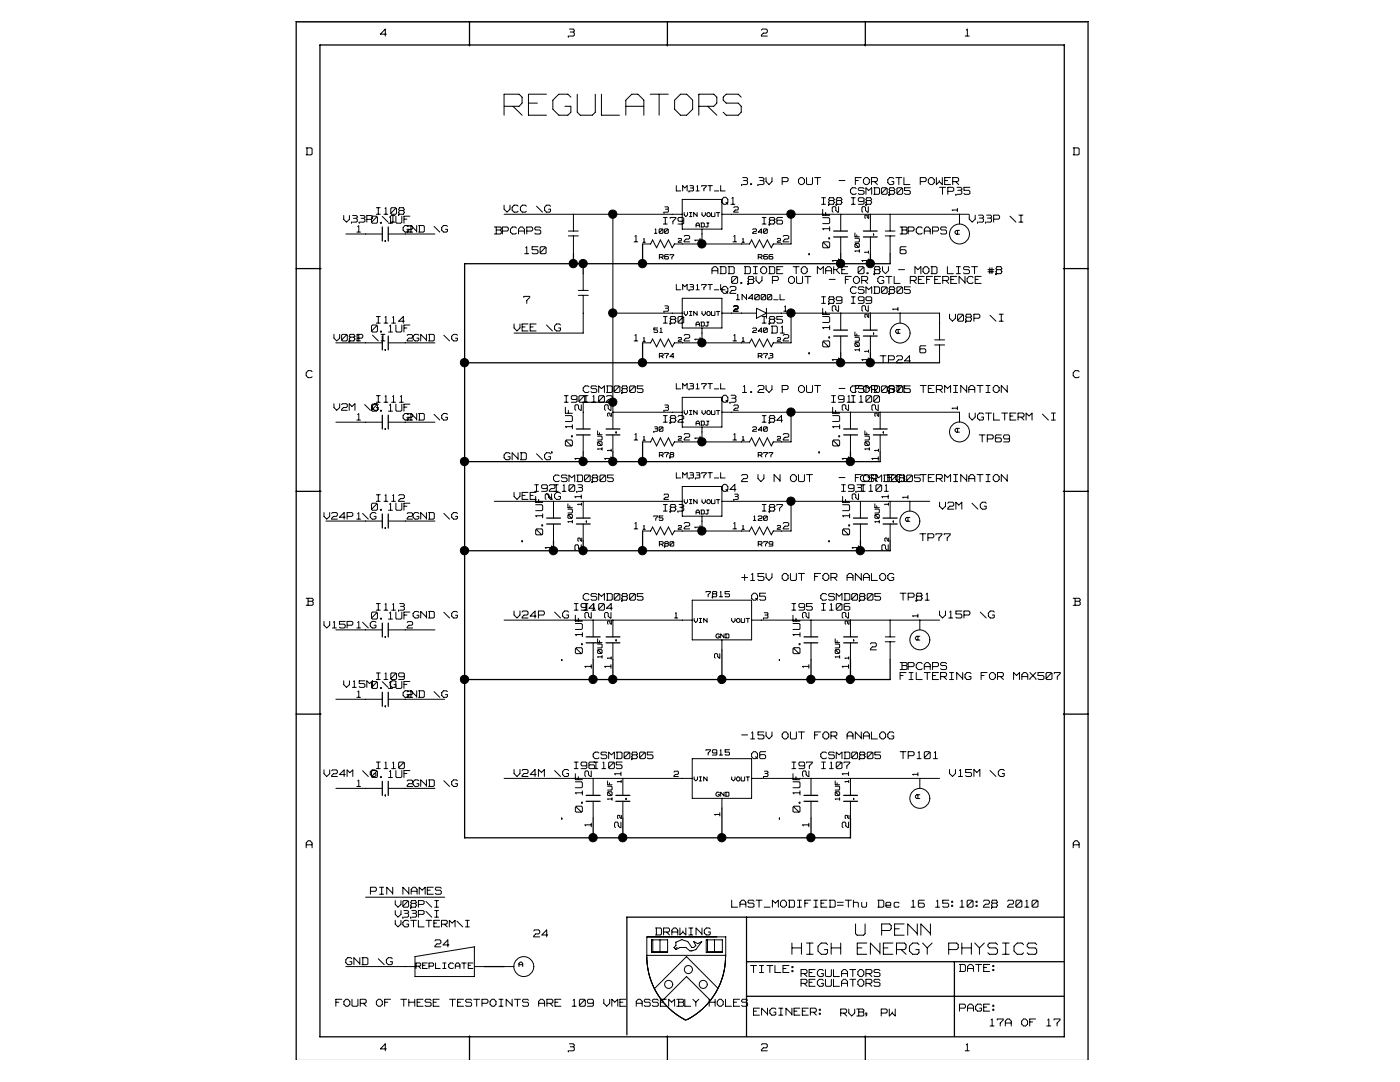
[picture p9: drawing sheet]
<svg xmlns="http://www.w3.org/2000/svg" width="279mm" height="216mm" viewBox="0 0 279 216" stroke-linecap="round" stroke-linejoin="round" font-family="sans-serif">
<defs><g id="words">
<text font-size="8" fill="#fff" x="100.6" y="23.9">REGULATORS</text>
<g font-size="4.3" fill="#fff">
<text x="158" y="190.9">HIGH ENERGY PHYSICS</text>
<text x="170.7" y="187.1">U PENN</text>
</g>
<g font-size="3.1" fill="#fff">
<text x="166" y="49.4" transform="rotate(-90 166 49.4)">0.1UF</text>
<text x="166" y="69.2" transform="rotate(-90 166 69.2)">0.1UF</text>
<text x="114.7" y="89" transform="rotate(-90 114.7 89)">0.1UF</text>
<text x="168" y="89" transform="rotate(-90 168 89)">0.1UF</text>
<text x="108.7" y="106.7" transform="rotate(-90 108.7 106.7)">0.1UF</text>
<text x="170" y="106.7" transform="rotate(-90 170 106.7)">0.1UF</text>
<text x="116.6" y="130.4" transform="rotate(-90 116.6 130.4)">0.1UF</text>
<text x="160.1" y="130.4" transform="rotate(-90 160.1 130.4)">0.1UF</text>
<text x="116.6" y="162.1" transform="rotate(-90 116.6 162.1)">0.1UF</text>
<text x="160.1" y="162.1" transform="rotate(-90 160.1 162.1)">0.1UF</text>
</g>
<g font-size="2.8" fill="#fff">
<text x="167.8" y="42.3" transform="rotate(-90 167.8 42.3)">2</text>
<text x="173.7" y="42.3" transform="rotate(-90 173.7 42.3)">2</text>
<text x="167.8" y="52.4" transform="rotate(-90 167.8 52.4)">1</text>
<text x="173.7" y="52.4" transform="rotate(-90 173.7 52.4)">1</text>
<text x="167.8" y="62.1" transform="rotate(-90 167.8 62.1)">2</text>
<text x="173.7" y="62.1" transform="rotate(-90 173.7 62.1)">2</text>
<text x="167.8" y="72.1" transform="rotate(-90 167.8 72.1)">1</text>
<text x="173.7" y="72.1" transform="rotate(-90 173.7 72.1)">1</text>
<text x="116.4" y="81.9" transform="rotate(-90 116.4 81.9)">2</text>
<text x="122.4" y="81.9" transform="rotate(-90 122.4 81.9)">2</text>
<text x="169.8" y="81.9" transform="rotate(-90 169.8 81.9)">2</text>
<text x="175.7" y="81.9" transform="rotate(-90 175.7 81.9)">2</text>
<text x="116.4" y="91.9" transform="rotate(-90 116.4 91.9)">1</text>
<text x="122.4" y="91.9" transform="rotate(-90 122.4 91.9)">1</text>
<text x="169.8" y="91.9" transform="rotate(-90 169.8 91.9)">1</text>
<text x="175.7" y="91.9" transform="rotate(-90 175.7 91.9)">1</text>
<text x="110.5" y="99.7" transform="rotate(-90 110.5 99.7)">2</text>
<text x="116.4" y="99.5" transform="rotate(-90 116.4 99.5)">1</text>
<text x="171.8" y="99.7" transform="rotate(-90 171.8 99.7)">2</text>
<text x="177.7" y="99.5" transform="rotate(-90 177.7 99.5)">1</text>
<text x="110.5" y="109.6" transform="rotate(-90 110.5 109.6)">1</text>
<text x="116.4" y="109.8" transform="rotate(-90 116.4 109.8)">2</text>
<text x="171.8" y="109.6" transform="rotate(-90 171.8 109.6)">1</text>
<text x="177.7" y="109.8" transform="rotate(-90 177.7 109.8)">2</text>
<text x="118.4" y="123.3" transform="rotate(-90 118.4 123.3)">2</text>
<text x="122.4" y="123.3" transform="rotate(-90 122.4 123.3)">2</text>
<text x="161.9" y="123.3" transform="rotate(-90 161.9 123.3)">2</text>
<text x="169.8" y="123.3" transform="rotate(-90 169.8 123.3)">2</text>
<text x="118.4" y="133.3" transform="rotate(-90 118.4 133.3)">1</text>
<text x="122.4" y="133.3" transform="rotate(-90 122.4 133.3)">1</text>
<text x="161.9" y="133.3" transform="rotate(-90 161.9 133.3)">1</text>
<text x="169.8" y="133.3" transform="rotate(-90 169.8 133.3)">1</text>
<text x="118.4" y="154.9" transform="rotate(-90 118.4 154.9)">2</text>
<text x="124.3" y="154.8" transform="rotate(-90 124.3 154.8)">1</text>
<text x="161.9" y="154.9" transform="rotate(-90 161.9 154.9)">2</text>
<text x="169.8" y="154.8" transform="rotate(-90 169.8 154.8)">1</text>
<text x="118.4" y="165" transform="rotate(-90 118.4 165)">1</text>
<text x="124.3" y="165.1" transform="rotate(-90 124.3 165.1)">2</text>
<text x="161.9" y="165" transform="rotate(-90 161.9 165)">1</text>
<text x="169.8" y="165.1" transform="rotate(-90 169.8 165.1)">2</text>
</g>
<g font-size="2.7" fill="#fff">
<text x="75.9" y="7.5">4</text>
<text x="113.4" y="7.5">3</text>
<text x="151.9" y="7.5">2</text>
<text x="192.6" y="7.5">1</text>
<text x="61.1" y="31.2">D</text>
<text x="214.2" y="31.2">D</text>
<text x="144.1" y="41.1">Q1</text>
<text x="148" y="37.1">3.3V P OUT</text>
<text x="167.3" y="37.1">- FOR GTL POWER</text>
<text x="187.5" y="39.1">TP35</text>
<text x="98.7" y="47">BPCAPS</text>
<text x="100.6" y="42.6">VCC \G</text>
<text x="179.6" y="47">BPCAPS</text>
<text x="193.4" y="44.6">V33P</text>
<text x="201.5" y="44.6">\I</text>
<text x="104.7" y="50.9">150</text>
<text x="179.6" y="50.9">6</text>
<text x="142.1" y="54.9">ADD DIODE TO MAKE 0.8V - MOD LIST #8</text>
<text x="144.1" y="58.8">Q2</text>
<text x="146" y="56.9">0.8V P OUT</text>
<text x="165.3" y="56.9">- FOR GTL REFERENCE</text>
<text x="104.5" y="60.8">7</text>
<text x="189.5" y="64.4">V08P</text>
<text x="197.5" y="64.4">\I</text>
<text x="74.1" y="66.5">0.1UF</text>
<text x="102.6" y="66.3">VEE \G</text>
<text x="153.9" y="66.8">D1</text>
<text x="183.6" y="70.7">6</text>
<text x="61.1" y="75.6">C</text>
<text x="175.7" y="72.7">TP24</text>
<text x="214.2" y="75.6">C</text>
<text x="74.1" y="82.3">0.1UF</text>
<text x="144.1" y="80.6">Q3</text>
<text x="148.2" y="78.6">1.2V P OUT</text>
<text x="167.5" y="78.6">- FOR GTL TERMINATION</text>
<text x="193.4" y="84.1">VGTLTERM</text>
<text x="195.4" y="88.5">TP69</text>
<text x="207.9" y="84.1">\I</text>
<text x="100.6" y="92">GND \G</text>
<text x="102.6" y="99.9">VEE \G</text>
<text x="144.1" y="98.3">Q4</text>
<text x="148" y="96.4">2 V N OUT</text>
<text x="167.3" y="96.4">- FOR ECL TERMINATION</text>
<text x="187.5" y="101.9">V2M \G</text>
<text x="74.1" y="102.1">0.1UF</text>
<text x="183.6" y="108.2">TP77</text>
<text x="148" y="116.1">+15V OUT FOR ANALOG</text>
<text x="61.1" y="121.1">B</text>
<text x="74.1" y="123.8">0.1UF GND \G</text>
<text x="102.6" y="123.6">V24P</text>
<text x="110.6" y="123.6">\G</text>
<text x="150" y="120.1">Q5</text>
<text x="179.6" y="120.1">TP81</text>
<text x="187.5" y="123.6">V15P</text>
<text x="195.6" y="123.6">\G</text>
<text x="214.2" y="121.1">B</text>
<text x="173.7" y="130">2</text>
<text x="74.1" y="137.7">0.1UF</text>
<text x="179.6" y="135.9">FILTERING FOR MAX507</text>
<text x="179.6" y="133.9">BPCAPS</text>
<text x="148" y="147.7">-15V OUT FOR ANALOG</text>
<text x="102.6" y="155.2">V24M</text>
<text x="110.6" y="155.2">\G</text>
<text x="150" y="151.7">Q6</text>
<text x="179.6" y="151.7">TP101</text>
<text x="189.5" y="155.2">V15M</text>
<text x="197.5" y="155.2">\G</text>
<text x="61.1" y="169.5">A</text>
<text x="214.2" y="169.5">A</text>
<text x="73.9" y="178.7">PIN NAMES</text>
<text x="146" y="181.3">LAST_MODIFIED=Thu Dec 16 15:10:28 2010</text>
<text x="86.8" y="189.2">24</text>
<text x="106.5" y="187.2">24</text>
<text x="130.8" y="186.9">DRAWING</text>
<text x="69" y="192.8">GND \G</text>
<text x="149.8" y="194.4">TITLE:</text>
<text x="159.9" y="195.2">REGULATORS</text>
<text x="159.9" y="197.1">REGULATORS</text>
<text x="191.5" y="194.1">DATE:</text>
<text x="67" y="201.1">FOUR OF THESE TESTPOINTS ARE 109 VME ASSEMBLY HOLES</text>
<text x="150.4" y="202.9">ENGINEER:</text>
<text x="167.8" y="203">RVB,</text>
<text x="175.8" y="203">PW</text>
<text x="191.5" y="202.1">PAGE:</text>
<text x="75.9" y="210">4</text>
<text x="113.4" y="210">3</text>
<text x="151.9" y="210">2</text>
<text x="192.6" y="210">1</text>
<text x="197.6" y="205">17A OF 17</text>
</g>
<g font-size="2.5" fill="#fff">
<text x="164" y="41">I88</text>
<text x="169.7" y="39">CSMD0805</text>
<text x="169.9" y="41">I98</text>
<text x="68.6" y="44.6">V33P0.1UF</text>
<text x="75.1" y="43">I108</text>
<text x="76.2" y="44.6">\I</text>
<text x="80.4" y="46.6">GND \G</text>
<text x="132.4" y="45">I79</text>
<text x="152.1" y="45">I86</text>
<text x="169.7" y="58.8">CSMD0805</text>
<text x="75.1" y="64.7">I114</text>
<text x="132.4" y="64.7">I80</text>
<text x="152.1" y="64.7">I85</text>
<text x="164" y="60.8">I89</text>
<text x="169.9" y="60.8">I99</text>
<text x="66.6" y="68.3">V08P</text>
<text x="74.3" y="68.3">\I</text>
<text x="66.6" y="82.1">V2M \G</text>
<text x="75.1" y="80.5">I111</text>
<text x="112.6" y="80.5">I90I102</text>
<text x="116.4" y="78.6">CSMD0805</text>
<text x="166" y="80.5">I91I100</text>
<text x="169.7" y="78.6">CSMD0805</text>
<text x="80.4" y="84.1">GND \G</text>
<text x="132.4" y="84.5">I82</text>
<text x="152.1" y="84.5">I84</text>
<text x="75.1" y="100.3">I112</text>
<text x="106.7" y="98.3">I92I103</text>
<text x="110.5" y="96.4">CSMD0805</text>
<text x="168" y="98.3">I93I101</text>
<text x="171.7" y="96.4">CSMD0805</text>
<text x="64.7" y="103.8">V24P 1 \G</text>
<text x="132.4" y="102.2">I83</text>
<text x="152.1" y="102.2">I87</text>
<text x="64.7" y="125.6">V15P 1 \G</text>
<text x="75.1" y="122">I113</text>
<text x="114.6" y="122">I94</text>
<text x="116.4" y="120">CSMD0805</text>
<text x="116.6" y="122">I104</text>
<text x="158" y="122">I95</text>
<text x="163.8" y="120">CSMD0805</text>
<text x="164" y="122">I106</text>
<text x="68.6" y="137.4">V15M \G</text>
<text x="75.1" y="135.8">I109</text>
<text x="80.4" y="139.4">GND \G</text>
<text x="64.7" y="155.2">V24M</text>
<text x="72.3" y="155.2">\G0.1UF</text>
<text x="75.1" y="153.6">I110</text>
<text x="114.6" y="153.6">I96I105</text>
<text x="118.4" y="151.6">CSMD0805</text>
<text x="158" y="153.6">I97</text>
<text x="163.8" y="151.6">CSMD0805</text>
<text x="164" y="153.6">I107</text>
<text x="78.9" y="181.3">V08P\I</text>
<text x="78.9" y="183.3">V33P\I</text>
<text x="78.9" y="185.2">VGTLTERM\I</text>
</g>
<g font-size="2.4" fill="#fff">
<text x="71.2" y="46.6">1</text>
<text x="81.3" y="46.6">2</text>
<text x="191.4" y="42.2" transform="rotate(-90 191.4 42.2)">1</text>
<text x="126.5" y="48.6">1</text>
<text x="136.5" y="48.6">2</text>
<text x="140.1" y="48.2" transform="rotate(-90 140.1 48.2)">1</text>
<text x="146.3" y="48.6">1</text>
<text x="156.3" y="48.6">2</text>
<text x="179.6" y="62" transform="rotate(-90 179.6 62)">1</text>
<text x="71.2" y="68.3">1</text>
<text x="81.3" y="68.3">2GND \G</text>
<text x="126.5" y="68.3">1</text>
<text x="136.5" y="68.3">2</text>
<text x="140.1" y="68" transform="rotate(-90 140.1 68)">1</text>
<text x="146.3" y="68.3">1</text>
<text x="156.3" y="68.3">2</text>
<text x="191.4" y="81.7" transform="rotate(-90 191.4 81.7)">1</text>
<text x="71.2" y="84.1">1</text>
<text x="81.3" y="84.1">2</text>
<text x="126.5" y="88.1">1</text>
<text x="136.5" y="88.1">2</text>
<text x="140.1" y="87.7" transform="rotate(-90 140.1 87.7)">1</text>
<text x="146.3" y="88.1">1</text>
<text x="156.3" y="88.1">2</text>
<text x="181.6" y="99.5" transform="rotate(-90 181.6 99.5)">1</text>
<text x="81.3" y="103.9">2GND \G</text>
<text x="126.5" y="105.8">1</text>
<text x="136.5" y="105.8">2</text>
<text x="140.1" y="105.5" transform="rotate(-90 140.1 105.5)">1</text>
<text x="146.3" y="105.8">1</text>
<text x="156.3" y="105.8">2</text>
<text x="81.3" y="125.6">2</text>
<text x="183.6" y="123.2" transform="rotate(-90 183.6 123.2)">1</text>
<text x="144" y="131.3" transform="rotate(-90 144 131.3)">2</text>
<text x="71.2" y="139.4">1</text>
<text x="81.3" y="139.4">2</text>
<text x="183.6" y="154.8" transform="rotate(-90 183.6 154.8)">1</text>
<text x="71.2" y="157.2">1</text>
<text x="81.3" y="157.2">2GND \G</text>
<text x="144" y="162.8" transform="rotate(-90 144 162.8)">1</text>
</g>
<text font-size="2.1" fill="#fff" x="83" y="193.5">REPLICATE</text>
<g font-size="2" fill="#fff">
<text x="135" y="38.3">LM317T_L</text>
<text x="132.5" y="42.5">3</text>
<text x="146.4" y="42.5">2</text>
<text x="171.8" y="50.3" transform="rotate(-90 171.8 50.3)">10UF</text>
<text x="135" y="58">LM317T_L</text>
<text x="147" y="60">1N4000_L</text>
<text x="132.5" y="62.3">3</text>
<text x="146.4" y="62.3">2</text>
<text x="156.4" y="62.3">1</text>
<text x="171.8" y="70.1" transform="rotate(-90 171.8 70.1)">10UF</text>
<text x="135" y="77.8">LM317T_L</text>
<text x="132.5" y="82">3</text>
<text x="146.4" y="82">2</text>
<text x="120.5" y="89.8" transform="rotate(-90 120.5 89.8)">10UF</text>
<text x="173.8" y="89.8" transform="rotate(-90 173.8 89.8)">10UF</text>
<text x="135" y="95.5">LM337T_L</text>
<text x="132.5" y="99.8">2</text>
<text x="146.4" y="99.8">3</text>
<text x="114.6" y="104.4" transform="rotate(-90 114.6 104.4)">10UF</text>
<text x="175.8" y="104.4" transform="rotate(-90 175.8 104.4)">10UF</text>
<text x="140.9" y="119.3">7815</text>
<text x="134.6" y="123.5">1</text>
<text x="152.4" y="123.5">3</text>
<text x="120.5" y="131.3" transform="rotate(-90 120.5 131.3)">10UF</text>
<text x="167.9" y="131.3" transform="rotate(-90 167.9 131.3)">10UF</text>
<text x="134.5" y="155.1">2</text>
<text x="140.9" y="150.8">7915</text>
<text x="152.4" y="155.1">3</text>
<text x="122.5" y="159.7" transform="rotate(-90 122.5 159.7)">10UF</text>
<text x="167.9" y="159.7" transform="rotate(-90 167.9 159.7)">10UF</text>
</g>
<g font-size="1.9" fill="#fff">
<text x="191.7" y="46.7" transform="rotate(-90 191.7 46.7)">A</text>
<text x="179.9" y="66.5" transform="rotate(-90 179.9 66.5)">A</text>
<text x="191.7" y="86.2" transform="rotate(-90 191.7 86.2)">A</text>
<text x="181.8" y="104" transform="rotate(-90 181.8 104)">A</text>
<text x="183.8" y="127.7" transform="rotate(-90 183.8 127.7)">A</text>
<text x="183.8" y="159.3" transform="rotate(-90 183.8 159.3)">A</text>
</g>
<g font-size="1.7" fill="#fff">
<text x="130.6" y="46.7">100</text>
<text x="150.2" y="46.7">240</text>
<text x="173.6" y="43.6" transform="rotate(-90 173.6 43.6)">2</text>
<text x="131.6" y="51.9">R67</text>
<text x="151.3" y="51.9">R66</text>
<text x="173.6" y="50.5" transform="rotate(-90 173.6 50.5)">1</text>
<text x="173.6" y="63.3" transform="rotate(-90 173.6 63.3)">2</text>
<text x="130.5" y="66.5">51</text>
<text x="131.6" y="71.6">R74</text>
<text x="150.2" y="66.5">240</text>
<text x="151.3" y="71.6">R73</text>
<text x="173.6" y="70.3" transform="rotate(-90 173.6 70.3)">1</text>
<text x="122.3" y="83.1" transform="rotate(-90 122.3 83.1)">2</text>
<text x="175.6" y="83.1" transform="rotate(-90 175.6 83.1)">2</text>
<text x="130.5" y="86.2">30</text>
<text x="150.2" y="86.2">240</text>
<text x="122.2" y="90.1" transform="rotate(-90 122.2 90.1)">1</text>
<text x="131.6" y="91.4">R78</text>
<text x="151.3" y="91.4">R77</text>
<text x="175.6" y="90.1" transform="rotate(-90 175.6 90.1)">1</text>
<text x="116.3" y="100.8" transform="rotate(-90 116.3 100.8)">1</text>
<text x="177.6" y="100.8" transform="rotate(-90 177.6 100.8)">1</text>
<text x="116.3" y="108" transform="rotate(-90 116.3 108)">2</text>
<text x="130.5" y="104">75</text>
<text x="150.3" y="104">120</text>
<text x="177.6" y="108" transform="rotate(-90 177.6 108)">2</text>
<text x="131.6" y="109.1">R80</text>
<text x="151.3" y="109.1">R79</text>
<text x="122.3" y="124.5" transform="rotate(-90 122.3 124.5)">2</text>
<text x="169.7" y="124.5" transform="rotate(-90 169.7 124.5)">2</text>
<text x="122.2" y="131.5" transform="rotate(-90 122.2 131.5)">1</text>
<text x="169.6" y="131.5" transform="rotate(-90 169.6 131.5)">1</text>
<text x="124.2" y="156.2" transform="rotate(-90 124.2 156.2)">1</text>
<text x="169.6" y="156.2" transform="rotate(-90 169.6 156.2)">1</text>
<text x="124.3" y="163.3" transform="rotate(-90 124.3 163.3)">2</text>
<text x="169.7" y="163.3" transform="rotate(-90 169.7 163.3)">2</text>
</g>
<text font-size="1.6" fill="#fff" x="103.6" y="193">A</text>
<g font-size="1.5" fill="#fff">
<text x="136.5" y="43.3">VIN VOUT</text>
<text x="138.9" y="45.4">ADJ</text>
<text x="128.3" y="48.5">1</text>
<text x="135.4" y="48.5">2</text>
<text x="148.1" y="48.5">1</text>
<text x="155.1" y="48.5">2</text>
<text x="136.5" y="63.1">VIN VOUT</text>
<text x="138.9" y="65.2">ADJ</text>
<text x="128.3" y="68.2">1</text>
<text x="135.4" y="68.2">2</text>
<text x="148.1" y="68.2">1</text>
<text x="155.1" y="68.2">2</text>
<text x="136.5" y="82.8">VIN VOUT</text>
<text x="128.3" y="88">1</text>
<text x="135.4" y="88">2</text>
<text x="138.9" y="85">ADJ</text>
<text x="148.1" y="88">1</text>
<text x="155.1" y="88">2</text>
<text x="136.5" y="100.6">VIN VOUT</text>
<text x="128.3" y="105.7">1</text>
<text x="135.4" y="105.7">2</text>
<text x="138.9" y="102.7">ADJ</text>
<text x="148.1" y="105.7">1</text>
<text x="155.1" y="105.7">2</text>
<text x="138.5" y="124.3">VIN</text>
<text x="146" y="124.3">VOUT</text>
<text x="142.9" y="127.4">GND</text>
<text x="138.5" y="156">VIN</text>
<text x="146" y="156">VOUT</text>
<text x="142.9" y="159">GND</text>
</g>
</g></defs>
<g fill="none" stroke="#000" stroke-width=".25">
<path d="M63.9 9h148.5v197.9h-148.5zM93.7 4.2v4.9M133.2 4.2v4.9M172.7 4.2v4.9M59.1 53.6h5M76.3 45.3v2.8M77.5 45.3v2.8M114.4 50.6v2M116.4 52.6v2M128.2 48.7v3.9M166.4 47.3h2.7M166.4 46.1h2.7"/>
<path d="M167.8 50.6v2M172.3 47.3h2.8M172.3 46.1h2.8M173.7 50.6v2M177.6 50.6v2h-84.9v114.6h77v-4M212.2 53.6h4.9M76.3 67.1v2.7M77.5 67.1v2.7M92.7 72.4h94.8M128.2 68.4v4M166.4 67.1h2.7M166.4 65.9h2.7"/>
<path d="M167.8 70.4v2M172.3 67.1h2.8M172.3 65.9h2.8M173.7 70.4v2M59.1 98h5M76.3 82.8v2.8M77.5 82.8v2.8M115 86.8h2.8M115 85.6h2.8M116.4 90.2v1.9M121 86.8h2.7M121 85.6h2.7"/>
<path d="M122.3 90.2v1.9M128.2 88.2v3.9M168.4 86.8h2.7M168.4 85.6h2.7M169.7 90.2v1.9M174.3 86.8h2.8M174.3 85.6h2.8M175.7 90.2v1.9h-83M212.2 98h4.9M76.3 102.6v2.8M77.5 102.6v2.8M109.1 103.4h2.8"/>
<path d="M109.1 104.6h2.8M110.5 107.9v2M115 103.4h2.8M115 104.6h2.8M116.4 107.9v2M128.2 106v3.9M170.3 103.4h2.8M170.3 104.6h2.8M171.7 107.9v2M176.2 103.4h2.8M176.2 104.6h2.8M177.6 107.9v2h-84.9"/>
<path d="M76.3 124.3v2.8M76.3 138.1v2.8M77.5 124.3v2.8M77.5 138.1v2.8M117 128.3h2.8M117 127.1h2.8M118.4 131.6v4M121 128.3h2.7M121 127.1h2.7M122.3 131.6v4M144.1 129.7v5.9M160.5 128.3h2.7"/>
<path d="M160.5 127.1h2.7M161.9 131.6v4M168.4 128.3h2.7M168.4 127.1h2.7M169.7 131.6v4M177.6 131.6v4h-84.9M59.1 142.5h5M76.3 155.9v2.8M77.5 155.9v2.8M117 158.7h2.8M117 159.9h2.8M122.9 158.7h2.8"/>
<path d="M122.9 159.9h2.8M160.5 158.7h2.7M160.5 159.9h2.7M168.4 158.7h2.7M168.4 159.9h2.7M212.2 142.5h4.9M118.4 163.2v4M124.3 163.2v4M144.1 161.2v6M161.9 163.2v4M96.7 192.9h3.9M149 183v23.7"/>
<path d="M149 191.9h63.2M149 198.8h63.2M190.5 191.9v14.8M212.2 183h-87.1v23.5M59.1 211.4v-207.2h158v207.2M93.7 206.7v4.7M133.2 206.7v4.7M172.7 206.7v4.7"/>
</g>
<g fill="none" stroke="#000" stroke-width=".2">
<path d="M59.3 4.4h157.7M76.9 5.8v1.4M76.9 5.8l-1 1h1.2M100.6 18.8v4.2M100.6 18.8h3M103.6 18.8l.6 .6v1.1l-.6 .7M105.5 18.8v4.2M105.5 18.8h3.6M111.5 18.8l-1.2 1.2M111.6 18.8h1.7M113.3 18.8l.6 .6M113.4 7.2h.1"/>
<path d="M113.6 7.2h.8M113.6 5.8h.8M113.8 6.4h.6M114.4 5.8l.2 .2M114.4 6.4l.2 .2M114.6 6.1v.1M114.6 6.6v.4M114.6 7l-.2 .2M114.6 6.2l-.2 .2M115.2 18.8v3.6M118.8 18.8v3.6M120 18.8v4.2"/>
<path d="M126.1 18.8l-1.2 1.2M126.1 18.8h1.2M127.3 18.8l1.2 1.2M129.8 18.8h3.6M131.5 18.8v4.2M135.8 18.8l-1.2 1.2M135.9 18.8h1.1M137 18.8l1.2 1.2M139.5 18.8h3l.6 .6v1.1l-.6 .7h-3M139.5 18.8v4.2M144.3 19.4v.5l.6 .7h2.4M147.3 18.8h-2.3l-.6 .5"/>
<path d="M147.3 18.8l.6 .6M151.9 7.1v.1M152 7.2h1.1M152.1 5.8l-.2 .2M152.2 5.8h.7M152.3 6.6l-.4 .4M152.4 6.6h.5M152.9 5.8l.2 .2M153.1 6.1v.2M153.1 6.4l-.2 .2M192.6 7.2h.8M193.1 5.8l-.3 .2"/>
<path d="M193.1 5.8v1.4M61.1 29.5h.9M61.1 30.9h.9M61.3 29.5v1.4M62.1 29.5l.2 .2v1M62.3 30.7l-.2 .2M100.6 21.2h3M102.4 21.3l1.8 1.7M105.5 20.6h1.7M105.5 23h3.6M110.3 20v1.8M110.3 21.8l1.2 1.2"/>
<path d="M111.6 23h1.7M112.7 21.2h1.2M113.9 22.4l-.6 .6M113.9 21.2v1.2M115.2 22.4l.6 .6M115.8 23h2.4M118.8 22.4l-.6 .6M120.1 23h3.5M124.9 20v3M124.9 21.2h3.6M128.5 20v3M134.6 21.8l1.2 1.2"/>
<path d="M134.6 20v1.8M135 37v1.1M135 38.1h.9M135.9 23h1.1M136.2 39.8h7.9v5.9h-7.9zM136.2 37.1v1M136.2 37l.4 .5M137.1 37.1v1M137.1 37l-.4 .5M137.5 38.1h.1M137.7 37h.6l.1 .2M138.2 20v1.8"/>
<path d="M138.2 21.8l-1.2 1.2M138.3 37.5l.1 .2M138.4 37.3l-.1 .2h-.5M138.4 37.7v.2M138.4 38l-.1 .1h-.6M138.9 38.1h.6M139.2 37l-.1 .2M139.2 37.1v1M140.1 37v.2M140.1 37h.8M140.5 37.7v.4M140.9 37.3l-.4 .4"/>
<path d="M140.9 37v.2M141.3 37h.9M141.3 21.3l1.8 1.7M141.7 37.1v1M142.6 38.1h.8M143.8 37v1.1h.9M144.3 22.4l.6 .6h2.4M144.5 39.4l-.4 .4M144.5 39.4h.3M144.9 39.4l.4 .4v.6l-.4 .4M146.3 39.4l-.2 .2M146.3 39.4v1.3"/>
<path d="M147.3 20.6l.6 .6M147.9 21.3v1.1M147.9 22.4l-.6 .6M148 36.8h.1M148.2 35.4h.7M148.2 36.8h.7M148.4 36h.5M149 35.4l.2 .2M149 36.1l.2 .1M149.2 35.9l-.2 .1M149.2 35.7v.1M149.2 36.3v.3"/>
<path d="M149.2 36.7l-.2 .1M149.8 36.7h.2l-.2 .1M149.8 36.7v.1M151.3 36.8h.1M151.5 35.4h.7l.3 .2M152.3 36.1l.2 .1M152.5 35.7v.1M152.5 36.3v.3M152.5 36.7l-.3 .1h-.7M152.5 35.9l-.3 .1h-.5M152.9 35.4v.8M152.9 36.2l.5 .6"/>
<path d="M154.1 35.4v.8M154.1 36.2l-.6 .6M156.1 35.4h.9M156.1 35.5v1.3M156.1 36.2h.9M157.1 35.4l.2 .2M157.3 36l-.2 .2M157.3 35.7v.3M159.4 36.4l.4 .4h.3M159.4 35.9v.5M160.1 35.4h-.3l-.4 .5M160.2 35.4l.3 .5"/>
<path d="M160.5 35.9v.5M160.5 36.4l-.3 .4M161 35.4v1.2M161 36.7l.2 .1h.7M162.2 36.7l-.3 .1M162.2 35.4v1.2M162.6 35.4h1.2M163.2 35.5v1.3M164 39.5h.7M164.4 39.5v1.2M165.5 39.5l-.1 .3 .1 .2-.1 .4 .1 .4M165.6 39.5h.7"/>
<path d="M166.3 39.5l.2 .3-.2 .2 .2 .4-.2 .4M167.1 39.5l-.2 .3 .2 .2-.2 .4 .2 .4M167.1 39.5h.7M167.4 36h1.2M167.8 39.5l.2 .3-.2 .2 .2 .4-.2 .4M169.7 38.4l.4 .4M169.9 39.5h.8M170.1 37.5l-.4 .4v.5M170.2 38.8h.4M170.2 37.5h.4M170.3 39.5v1.2M170.7 37.5l.2 .1"/>
<path d="M170.7 35.4h1.2M170.7 35.5v1.3M170.7 36h.6M170.9 38.6l-.2 .2M171.3 37.6v.2M171.3 39.7v.3M171.3 37.8l.2 .2h.7M171.3 38.6l.2 .2h.7M172.2 37.5h-.7l-.2 .1M172.2 39.5h-.7l-.2 .1M172.2 37.5l.2 .1M172.2 38l.2 .2"/>
<path d="M172.2 39.5l.2 .1M172.3 35.9v.5M172.3 36.4l.4 .4M172.4 38.3v.3M172.4 39.7v.9M172.4 38.6l-.2 .2M172.7 35.4l-.4 .5M172.7 35.4h.4M172.7 36.8h.4M172.8 37.5v1.3M172.8 37.5l.5 .5M173 39.5l-.2 .3 .2 .2-.2 .4 .2 .4"/>
<path d="M173 39.5h.8l.2 .3-.2 .2M173.1 35.4l.4 .5M173.5 35.9v.5M173.5 36.4l-.4 .4M173.9 35.4h1l.2 .2M173.9 35.5v1.3M174 37.5v1.3M174 37.5l-.6 .5M174.4 38.8h.9M174.4 37.5h.9M174.6 37.5v1.2M174.6 36.3l.5 .5"/>
<path d="M175.1 36l-.2 .2h-.9M175.1 35.7v.3M175.3 37.5l.2 .1M175.5 38.6l-.2 .2M175.5 37.7v.9M175.9 38.6l.2 .2M175.9 37.7v.9M176.1 37.5l-.2 .1M176.1 37.5h.7l.3 .1M176.8 37.7l-.8 .9M176.8 37.6h.2M177.1 37.7v.9"/>
<path d="M177.1 38.6l-.3 .2h-.7M177.2 35.9v.5M177.2 36.4l.4 .4M177.4 38.8h.1M177.6 35.4l-.4 .5M177.6 37.5l-.2 .3 .2 .2-.2 .4 .2 .4M177.6 35.4h.5M177.6 36.8h.5M177.6 38.8h.7M177.6 38h.7M177.6 37.5h.7M178 36.2h.3"/>
<path d="M178.2 35.4l.2 .2M178.4 37.5l.2 .3-.2 .2 .2 .4-.2 .4M178.4 36.7l-.2 .1M178.4 36.2v.4M178.8 35.4h1.2M179 38.6l.2 .2M179 37.7v.9M179.2 37.5l-.2 .1M179.2 38.8h.7M179.2 37.5h.7M179.4 35.5v1.3M179.9 37.7l-.9 .9"/>
<path d="M179.9 37.6h.2M179.9 37.5l.2 .1M180.1 38.6l-.2 .2M180.1 37.7v.9M180.4 35.4v1.4M180.4 36.8h1.2M180.5 38.6l.2 .2h.7M180.5 37.5v.5M180.6 38h.8M180.6 37.5h1.1M181.5 38l.2 .2M181.7 38.3v.3"/>
<path d="M181.7 38.6l-.2 .2M183.7 35.5v1.3M183.7 35.4h.9M183.7 36.2h.9M184.6 35.4l.2 .2M184.8 36l-.2 .2M184.8 35.7v.3M185.3 36.4l.3 .4M185.3 35.9v.5M185.6 35.4l-.3 .5M185.7 35.4h.3l.5 .5M186.5 36.4l-.5 .4h-.3"/>
<path d="M186.5 35.9v.5M186.9 35.4v1.4M187.4 36.3l-.5 .5M187.5 36v.2M187.5 36.2l.6 .6M187.5 37.4h1.2M188.1 35.4v1.4M188.1 37.4v1.4M188.5 35.4h1.2M188.5 35.5l.1 1.3h1.1M188.6 36h.5M189.2 37.4v1.4"/>
<path d="M189.2 37.4h.9M189.2 38.2h.9M190.1 37.4l.2 .2M190.1 35.5v1.3M190.1 35.4h1M190.2 36.2h.9M190.3 37.6v.3M190.3 38l-.2 .2M190.8 38.8h.1M190.8 36.3l.5 .5M191 38.8h.7M191 37.4h.7"/>
<path d="M191.1 35.4l.2 .2M191.1 38h.6M191.3 36l-.2 .2M191.3 35.7v.3M191.7 37.4l.3 .2M191.8 38l.2 .2M192 37.8l-.3 .2M192 37.6v.2M192 38.2v.4M192 38.6l-.3 .2M192.4 38.6l.1 .2M192.4 37.4v.6"/>
<path d="M192.4 38h.9M192.4 37.4h1.2M192.6 38.8h.7M193.4 38l.2 .2M193.6 38.2v.4M193.6 38.6l-.2 .2M214.2 29.5h.9M214.2 30.9h.9M214.3 29.5v1.4M215.2 29.5l.2 .2v1M215.4 30.7l-.2 .2M68.6 43.8l.5 .5"/>
<path d="M68.6 43v.7M69 46.7h7.3M69.7 43v.7M69.7 43.8l-.6 .5M70.2 44.3h.1M70.4 44.3h.6M70.4 43h.6M70.5 43.6h.5M71.1 43l.2 .2M71.1 43.6l.2 .2M71.2 46.3h.7M71.3 43.2v.1"/>
<path d="M71.3 43.8v.3M71.3 44.2l-.2 .1M71.3 43.4l-.2 .2M71.6 45l-.2 .2M71.6 45.1v1.2M71.7 44.3h.1M71.9 43h.7l.2 .2M72.7 43.6l.1 .2M72.8 43.4l-.2 .2h-.5M72.8 43.2v.1M72.8 43.8v.3M72.8 44.2l-.2 .1h-.7"/>
<path d="M73.2 43h.9M73.2 43.1v1.2M73.3 43.8h.8M74.1 43l.3 .2 .7-.1 .2 .2M74.1 44.4l.2 .1M74.1 43.4v.9M74.3 43.1l-.2 .2M74.4 43.6l-.3 .2M74.4 43.2v.3M75.1 43.4l-.9 .9M75.1 43.3h.2M75.1 42.8h.8"/>
<path d="M75.1 41.4h.8M75.3 44.4l-.2 .1h-.7M75.3 43.4v.9M75.5 41.5v1.2M75.9 44.4v.1h.2M75.9 44.4h.2M76.1 44.4v.1M76.3 43.2l1.1 1.1M76.6 42.8h.8M76.9 48h.1M77 41.4l-.2 .2M77 41.5v1.2"/>
<path d="M77.5 46.7h9.3M77.5 44.5h.8M77.7 43.3l.2-.2v1.4M78 42.6l.2 .2h.7M78 41.7v.8M78 44.3h.8M78 43h.8M78.4 43.1v1.2M78.9 41.4h-.7l-.2 .2M78.9 41.7l-.9 .8M78.9 41.6h.2M78.9 41.4l.2 .2"/>
<path d="M79 43.1v1.2M79 44.4l.2 .1M79.1 42.6l-.2 .2M79.1 41.7v.8M79.2 44.5h.7M79.6 42.8h.1M79.7 41.4l-.1 .4 .1 .2-.1 .4 .1 .4M79.8 42.8h.6M79.8 41.4h.6M79.8 42h.6M80.2 44.4l-.2 .1M80.2 43.1v1.2"/>
<path d="M80.4 45.9l.4 .4M80.5 41.4l.2 .4-.2 .2 .2 .4-.2 .4M80.7 43.7h.5M80.8 45l-.4 .4v.5M80.9 46.3h1.5M80.9 45h.4M81.2 45.8h.3M81.3 46.2v.1M81.4 45l.2 .2M81.4 45l-.1 .2M81.5 45h.6M81.6 46.1v-.3l-.3 .3"/>
<path d="M81.6 46.1l-.2 .2M81.6 45.8h.5M81.8 43.1l-1.2 .1v1.3M82 45l1.1 1.1M82 45v1.3M82.1 45l.3 .2M82.4 45.3v.3M82.4 45.6l-.3 .2M83.2 45v1.3M83.5 46.3h.9M83.5 45h.9M83.7 45v1.3"/>
<path d="M84.5 45l.2 .2M84.7 46.1l-.2 .2M84.7 45.2v.9M86.6 45.2l1.2 1.1M88.2 45.9l.3 .4M88.5 45l-.3 .4v.5M88.6 45h.5l.2 .2M88.9 45.8h.4M89.3 45.8v.3M89.3 46.1l-.2 .2h-.5M98.7 45.3h1.1M98.7 46.7h1.1"/>
<path d="M99 45.3v1.4M99.1 45.9h.7M99.8 45.3l.2 .2M99.8 45.9l.2 .2M100 45.6l-.1 .2M100 46.1v.4l-.2 .2M100.3 45.3h.9M100.3 45.3v1.4M100.3 46.1h.9M100.6 42.8h35.6M100.6 41.7l.5 .6M100.6 40.9v.8"/>
<path d="M101.2 45.3l.2 .2M101.4 45.9l-.2 .2M101.4 45.6v.2M101.8 40.9v.8M101.8 41.7l-.6 .6M101.9 45.8v.5M101.9 46.3l.3 .4M102.2 41.4v.5M102.2 42l.4 .3M102.2 45.3l-.3 .4M102.3 45.3h.5M102.3 46.7h.5"/>
<path d="M102.6 40.9l-.4 .5M102.6 42.3h.5M102.6 40.9h.5M102.8 45.3l.3 .2M103.1 46.5l-.3 .2M103.2 40.9l.2 .2M103.4 42.2l-.2 .1M103.5 45.8v.9M103.5 46.1h1.1M103.9 41.4v.5M103.9 42l.3 .3M104.2 45.3h-.3l-.4 .4"/>
<path d="M104.2 40.9l-.3 .5M104.3 42.3h.5M104.3 40.9h.5M104.3 45.3l.4 .4M104.5 59.1v.3M104.6 59.1h1.1M104.7 45.8v.9M104.7 50.6h.8M104.8 40.9l.2 .2M105 42.2l-.2 .1M105.1 45.3h1M105.1 49.2l-.2 .2"/>
<path d="M105.1 45.3v1.4M105.1 49.3v1.3M105.1 60v.5M105.2 46.1h.9M105.7 59.4l-.6 .5M105.7 59.1v.3M106.1 45.3l.2 .2M106.2 50.5l.2 .1M106.2 49.2v.6M106.2 49.2h1.2M106.2 49.8h.9M106.3 45.9l-.2 .2"/>
<path d="M106.3 45.6v.2M106.4 50.6h.7M106.7 45.5l.2 .4M106.7 46.5l.2 .2M106.9 45.3l-.1 .2M106.9 45.3h.8M106.9 46.7h.8M106.9 45.9h.8M107.1 41.1l1.2 1.2M107.2 49.8l.2 .2M107.4 50.1v.4l-.2 .1M107.7 45.3l.2 .2"/>
<path d="M107.7 45.9l.2 .2M107.8 50.5l.2 .1M107.8 49.5v.9M107.9 46.1v.4l-.2 .2M108 49.2l-.2 .2M108 50.6h.7M108 49.2h.7M108.7 41.4v.5M108.7 42l.4 .3M108.7 49.5l-.9 .9M108.8 49.4h.1M108.8 49.2l.2 .2"/>
<path d="M109 49.5v1l-.2 .1M109.1 40.9l-.4 .5M109.1 42.3h.5M109.1 40.9h.5M109.5 41.7h.3M109.7 40.9l.2 .2M109.9 42.2l-.2 .1M109.9 41.7v.4M113.4 47.1h2M113.4 46.1h2M114.4 42.8v3.3M114.4 47.1v3.5"/>
<path d="M115.4 58.9h2M115.4 58h2M116.4 54.6v3.4M116.4 58.9v7.6h-13.8M122.3 42.8v42.8M126.5 48.3h.8M126.9 47l-.2 .2M126.9 47v1.2M128.3 48.3h.5M128.5 47.6v.1M128.5 47.6v.7M130.6 46.6h.5"/>
<path d="M130.7 45.8l.2-.1v.8M131.5 45.8v.6l.6-.6M131.5 46.4l.2 .2M131.6 50.8v.9M131.6 50.8h.6M131.6 51.3h.6M131.7 45.7l-.2 .1M131.7 45.7h.4M131.7 46.6h.4M132 51.3l.3 .4M132.2 45.8h.1M132.2 45.7l.1 .1"/>
<path d="M132.2 50.8l.1 .1M132.3 46.4l-.1 .2M132.3 45.8v.6M132.3 51.2l-.1 .1M132.3 51v.1M132.4 43.4h.8M132.4 44.7h.8M132.5 42.3h.1M132.6 46.4l.1 .2M132.6 45.8v.6M132.6 51v.6l.2 .1M132.7 42.3h.5"/>
<path d="M132.7 41.3h.5M132.7 45.7l-.1 .1M132.8 45.7l.6 .1M132.8 51.2l-.1 .1M132.8 50.8l-.2 .1M132.8 43.4v1.3M132.8 41.7h.4M132.8 50.8h.6M132.8 51.2h.4M132.8 51.7h.4M133.2 45.8l-.6 .6M133.2 45.8h.1"/>
<path d="M133.3 41.3l.1 .1M133.3 51.2l.1 .1M133.3 41.8l.1 .1M133.4 46.4l-.6 .2M133.4 45.8v.6M133.4 41.5h.1M133.4 42v.2M133.4 51.3l-.1 .4M133.4 42.2l-.1 .1M133.4 41.6l-.1 .1M133.7 50.8v.1M133.7 50.8h.7"/>
<path d="M134.1 51.3v.4M134.3 44.2v.5M134.4 51l-.3 .3M134.5 50.8v.1M134.8 43.6l-.5 .6M134.8 43.4h-1.1v.2M134.9 43.4v.2M135 56.8v1M135 57.8h.9M135.3 43.9l.2 .3M135.3 43.6v.3M135.3 44.7h.9"/>
<path d="M135.4 48.3h.1M135.4 48.3h.6M135.5 43.4l-.2 .2M135.5 44.2h.7M135.5 43.4h.7M135.6 48l-.2 .3M135.6 48h.3M135.9 47.6h-.5v.1M135.9 47.6l.1 .1M136 47.8l-.1 .2M136.2 59.5h7.9v5.9h-7.9zM136.2 43.4l.3 .2"/>
<path d="M136.2 56.8l.4 .4M136.2 56.8v1M136.4 44l-.2 .2M136.5 43.6v.9M136.5 44.5l-.3 .2M136.5 42.4v.4M136.5 48.1v.2h1.1M136.5 42.9l.3 .3M136.7 47l-.2 .2M136.8 47h.6l.2 .2M136.9 47.7l-.4 .4M137.1 56.8v1"/>
<path d="M137.1 56.8l-.4 .4M137.2 42.4v.4M137.2 42.9l-.3 .3M137.5 57.8h.1M137.6 42.4h.5M137.6 43.2h.5M137.6 47.2v.3M137.6 47.5l-.2 .2h-.5M137.7 56.8h.6l.1 .1M137.9 42.5v.7M138.3 57.3l.1 .4-.1 .1h-.6M138.4 57h.1"/>
<path d="M138.4 57.1l-.1 .1h-.5M138.4 42.5v.7M138.4 42.4l.7 .7M138.7 47.9l.1 .1M138.7 47.9h1M138.9 44.8v.5M138.9 57.8h.6M139 45h.5M139.1 44.5l-.2 .2M139.1 42.4v.8M139.2 44.5h.2l.2 .2M139.2 56.8l-.1 .1"/>
<path d="M139.2 56.8v1M139.6 44.8v.5M139.7 47.6v.6M139.9 45.3h.5M139.9 44.5h.5M140 44.5v.8M140.1 56.8v.1M140.1 42.4v.4M140.1 45.7v3M140.1 42.9l.3 .3M140.1 56.8h.8M140.4 44.5l.2 .1"/>
<path d="M140.6 45.2l-.2 .1M140.6 44.7v.5M140.8 42.9l-.4 .3M140.8 42.4v.4M140.8 45.2l.1 .1M140.9 57l-.4 .4v.4M140.9 45.3h.2M140.9 56.8v.1M141 44.5h.5M141.1 42.7v.3M141.1 43l.2 .2M141.3 45.2l-.1 .1"/>
<path d="M141.3 42.4l-.2 .3M141.3 44.5v.7M141.3 56.8h.9M141.3 42.4h.2M141.3 43.2h.2M141.5 42.4l.2 .3M141.7 56.8v1M141.7 42.7v.3M141.7 43l-.2 .2M142 43.1l.1 .1M142 42.4v.7M142.1 53.7v.9"/>
<path d="M142.1 43.2h.4M142.1 54h1.1M142.5 53.2l-.4 .4M142.5 53.2h.3M142.6 57.8h.8M142.7 43.1l-.1 .1M142.7 42.4v.7M142.9 53.2l.4 .4M143 42.4h.7M143.3 53.7v.9M143.3 42.5v.7M143.7 53.2h.9"/>
<path d="M143.7 54.6h.9M143.8 56.8v1h.9M143.9 53.3v1.3M144.1 57.6v.5M144.1 42.8h49.3M144.1 40.4l.4 .4M144.1 58.2l.4 .3M144.5 57.1l-.4 .5M144.5 40.8h.3M144.5 57.1h.3M144.5 58.5h.3M144.7 53.2l.2 .2"/>
<path d="M144.9 54.4l-.2 .2M144.9 53.5v.9M144.9 40.4l.4 .4M144.9 57.1l.4 .5M144.9 58.2l.4 .3M145.3 58.2l-.4 .3M145.3 57.6v.5M145.3 53.2h1M145.3 54.6h1M145.5 53.3v1.3M145.7 58.4v.1M145.7 58.5h1.2"/>
<path d="M145.9 40.8h.8M145.9 57.1l-.2 .3M145.9 57.1h.8l.2 .3M146 56.4l.2 .2M146 55.4v.9M146.2 55.2l-.2 .2M146.2 55.2h.8M146.2 56.6h.8M146.3 48.3h.7M146.3 53.2l.2 .2M146.4 42.2v.1M146.5 42.3h.8"/>
<path d="M146.5 54.4l-.2 .2M146.5 53.5v.9M146.6 41.3l-.2 .1M146.6 41.3h.6l.1 .1M146.7 47l-.3 .2M146.7 47v1.2M146.7 41.9l-.3 .3M146.9 57.4v.3M146.9 57.7l-.2 .3h-.6l-.4 .4M147 59.8h.6M147 55.4l-.9 .9M147 55.2l.2 .2h-.2"/>
<path d="M147.2 56.4l-.2 .2M147.2 55.4v.9M147.2 58.8l-.1 .1M147.2 58.8v1M147.3 41.5v.2M147.3 41.7l-.1 .2h-.4M147.8 56.4h.3v.2h-.2M147.8 56.4v.2M148.1 48.3h.5M148.1 58.8l.8 .8M148.1 58.8v1M148.3 47.6l-.1 .1"/>
<path d="M148.3 47.6v.7M148.6 53.2h.9M148.6 54.6h.9M148.7 53.3v1.3M149 58.8v1M149.3 56.6h.1M149.4 59.5h.9M149.5 55.2l-.2 .4 .2 .2-.2 .4 .2 .4M149.5 55.2h.7M149.5 56.6h.7M149.5 55.8h.7M149.5 53.2l.2 .2"/>
<path d="M149.7 54.4l-.2 .2M149.7 53.5v.9M150.1 58.8l-.7 .7M150.1 58.8v1M150.2 46.5v.1M150.3 55.2l.2 .4-.2 .2 .2 .4-.2 .4M150.3 46.6h.7M150.3 45.7l-.1 .1M150.3 53.2h.8M150.3 54.6h.8M150.4 45.7l.6 .1M150.5 46.2l-.3 .2"/>
<path d="M150.6 59v.7l.2 .1M150.8 58.8l-.2 .1M150.8 53.3v1.3M150.8 58.8h.6l.1 .1M150.9 56l.5 .5M150.9 55.2v.7M151 45.8v.2M151 46.1l-.5 .1M151.3 46.3l.6-.6v.9M151.3 50.8v.9M151.3 50.8h.6l.2 .1M151.4 46.3h.7"/>
<path d="M151.4 59l-.7 .6M151.4 58.9h.1M151.5 59v.7l-.1 .1h-.6M151.7 51.3l.4 .4M151.8 54.2l.4 .4h.4M151.8 53.7v.5M151.9 59v.6M151.9 59.7l.1 .1M152 58.8l-.1 .1M152.1 51v.1M152.1 55.2v.7M152.1 51.2l-.2 .1h-.5"/>
<path d="M152.1 59.8h.5M152.1 58.8h.5M152.1 56l-.6 .6M152.1 43.4h.8M152.1 44.7h.8M152.4 46.4l.6 .2M152.4 45.8v.6M152.4 51l.1 .7M152.5 43.4v1.3M152.5 51.2v.1M152.5 50.8l-.1 .1M152.6 53.2h-.4l-.4 .4"/>
<path d="M152.6 50.8h.6M152.6 51.2h.4M152.6 51.7h.4M152.6 59l-.7 .6M152.6 53.2l.4 .4M152.7 58.8v.1M152.8 59v.7l-.1 .1M153 45.7l-.6 .1M153 45.8l-.6 .6M153 45.8h.1M153 45.7l.1 .1M153 53.7v.5"/>
<path d="M153 54.2l-.4 .4M153 51.2l.2 .1M153.1 45.8v.6M153.1 59v.6l.2 .2M153.1 46.4l-.1 .2M153.2 51.3l-.2 .4M153.3 58.8l-.2 .1M153.3 59.8h.6M153.3 58.8h.6M153.4 53.2h1M153.4 54.6h1M153.5 51l.1 .7h.5"/>
<path d="M153.5 44.7h.1M153.6 53.3v1.3M153.7 43.4l-.2 .4 .2 .1-.2 .4 .2 .4M153.7 43.4h.7M153.7 44.7h.7M153.7 43.9h.7M153.9 59l-.7 .6M153.9 58.9h.1M153.9 58.8l.1 .1M154 59v.7l-.1 .1M154.1 51.2l-.6 .1M154.1 51.2l.1 .1"/>
<path d="M154.2 56h.9M154.2 51.3l-.1 .4M154.2 50.8h-.6l-.1 .1M154.4 53.2l.2 .2M154.4 59.8h.9M154.4 43.4l.3 .4-.3 .1 .3 .4-.3 .4M154.6 54.4l-.2 .2M154.6 53.5v.9M155 44.5l.2 .2M155 43.6v.9M155.1 55.2h-1v1.4M155.1 54.6h1.1"/>
<path d="M155.1 53.8h.5M155.1 48.3h.1M155.1 55.2l.2 .2M155.2 48.3h.6M155.2 47.6l-.1 .1M155.2 43.4l-.2 .2M155.2 43.9l-.1 .2M155.3 47.6h.3M155.3 43.4h.9M155.3 44.7h.6M155.3 43.9h.6M155.3 48l-.2 .3"/>
<path d="M155.3 55.4v.4l-.2 .2M155.4 48h.2M155.7 47.6l.1 .1M155.7 58.8v1M155.7 59.8h.9M155.8 47.8l-.1 .2M156 43.9l.2 .3M156.2 44.2v.3M156.2 44.5l-.2 .2M156.2 53.2l-1.2 .1v1.3M156.3 48.1v.2M156.4 48.3h1"/>
<path d="M156.5 47l-.2 .2M156.5 47h.7M156.6 47.7l-.3 .4M156.7 47.7h.5M157.2 47l.2 .2M157.4 56.2l.3 .4M157.4 55.6v.5M157.4 47.5l-.2 .2M157.4 47.2v.3M157.7 55.2l-.3 .4M157.8 55.2h.3M157.8 56.6h.3"/>
<path d="M157.9 42.8v5.9h-3.6l-.4 .7-.8-1.5-.7 1.5-.8-1.5-.8 1.5-.8-1.5-.4 .8h-15l-.4 .7-.8-1.5-.8 1.5-.8-1.5-.8 1.5-.8-1.5-.3 .8h-1.7M158.2 55.2l.4 .4M158.3 53.2h1.2M158.6 55.6v.5M158.6 56.2l-.4 .4M158.9 53.3v1.3M159 56.4l.1 .2M159 55.2v1.1M159.2 56.6h.7M159.9 54.2l.4 .4h.4M159.9 53.7v.5M160.2 56.4l-.3 .2"/>
<path d="M160.2 55.2v1.1M160.6 55.2h1.2M160.7 53.2h-.4l-.4 .4M160.7 53.2l.4 .4M161.1 53.7v.5M161.1 54.2l-.4 .4M161.2 55.2v1.4M161.5 50.6h.1M163.1 54.6v-1.4l.6 .6 .6-.6v1.4M164 40.8h.7M164 59.2h.7M164.2 45.6l.2 .2"/>
<path d="M164.2 49.3l.2 .1M164.2 41.8v1.2M164.2 43.4h1.2M164.2 44.6h1.2M164.2 43h1.4M164.2 45.6h1.3M164.4 59.3v1.2M164.4 48.3l-.2 .2v.7M164.4 48.3v.2M164.4 49.4h1M164.4 48.5l1 .9M164.4 48.3h1"/>
<path d="M164.8 42.4v.5M164.8 53.7v.9M164.8 54h1.1M165.2 53.2l-.4 .4M165.2 53.2h.3M165.4 40.8h.1M165.4 43.4l.2 .2M165.4 47.5h.2M165.4 47.5v.2M165.4 48.3l.2 .2v.7M165.5 55.8h1.2M165.5 59.2l-.1 .4 .1 .2-.1 .4 .1 .3"/>
<path d="M165.6 44.4l-.2 .2M165.6 49.3l-.2 .1M165.6 47.5v.2h-.1M165.6 43.7v.7M165.6 45.3v.8M165.6 40.8h.7M165.6 59.2h.7M165.6 59.8h.7M165.6 40h.7M165.6 53.2l.4 .4M166 53.7v.9M166.1 52l.2 .2"/>
<path d="M166.1 42.2l.2 .1M166.1 41.5v.6M166.1 52h1.2M166.3 41.2l-.2 .2M166.3 59.2l.2 .4-.2 .2 .2 .4-.2 .3M166.3 41.2h.3M166.4 53.2v1.4M166.4 53.8h.5M166.6 41.2l.2 .2M166.8 41.5v.5M166.8 42l.4 .3M166.9 40.8h.1"/>
<path d="M166.9 59.8l.2 .2M166.9 59.4v.3M167 53.8v.2M167 54.1l.6 .5M167.1 59.2l-.2 .2M167.1 40.8h.7M167.1 60h.7M167.1 59.2h.7M167.1 40h.7M167.4 41.2v1.1h-.2M167.4 51.6v.8M167.6 53.2l-.6 .6"/>
<path d="M167.8 42.8v3.3M167.8 47.3v3.3M167.8 59.2l.2 .2M168 59.8l-.2 .2M168 54.6h1.2M168 59.4v.9M168 53.8h.6M168.8 55.8h.5M169.2 53.2h-1.2v1.4M169.7 57.7v.4M169.7 58.2l.4 .3M169.9 40.8h.8"/>
<path d="M169.9 55.2h-1.2v1.4M169.9 59.2h.8M170.1 57.2l-.4 .4M170.2 58.5h.4M170.2 57.2h.4M170.3 59.3v1.2M170.3 55.6v.5M170.3 56.2l.4 .4M170.6 49.2l.1 .2M170.6 50.1l.1 .1M170.6 46.5v.7M170.6 47.5h.7"/>
<path d="M170.6 48.3h.7M170.7 57.2l.2 .2M170.7 47.2h.8M170.7 50.1h.8M170.7 55.2l-.4 .4M170.7 48.6v.1M170.7 48.6l-.1 .6M170.7 55.2h.4M170.7 56.6h.4M170.8 48.8l.5 .5M170.8 48.6h.5M170.8 49.4h.5"/>
<path d="M170.9 58.4l-.2 .1M171 46.9v.3M171.1 55.2l.4 .4M171.3 54.4l.1 .2M171.3 53.5v.9M171.3 59.8l.2 .2h.7M171.3 57.4v.2M171.3 59.4v.3M171.3 40l.2 .2h.7M171.3 57.6l.2 .2h.7M171.3 58.4l.2 .1h.7M171.3 40.8h.9"/>
<path d="M171.4 47.5l.1 .2M171.4 48.6l.1 .6M171.4 53.2l-.1 .2M171.5 53.2h.7M171.5 54.6h.7M171.5 48.2l-.1 .1M171.5 49.2l-.1 .2M171.5 47.7v.4M171.5 49.8v.5M171.5 55.6v.5M171.5 56.2l-.4 .4M172 52l.2 .2"/>
<path d="M172 42.2l.2 .1M172 56h.9M172 41.5v.6M172.1 52h1.1M172.2 59.2h-.7l-.2 .2M172.2 57.2h-.7l-.2 .2M172.2 41.2l-.2 .2M172.2 53.5l-.9 .9M172.2 59.2l.2 .2M172.2 57.2l.2 .2M172.2 57.8l.2 .2M172.2 41.2h.3"/>
<path d="M172.2 53.4h.2M172.2 53.2l.2 .2M172.4 59.8l-.2 .2M172.4 40l-.2 .2M172.4 53.5v.9M172.4 58v.3M172.4 59.4v.9M172.4 40.6l-.2 .2M172.4 58.4l-.2 .1M172.4 54.4l-.2 .2M172.6 50.3l.1 .1M172.6 41.2l.1 .2"/>
<path d="M172.6 43.1v.4l.1 .1M172.6 50.3h.7M172.6 56l.6 .6M172.7 42.9l-.1 .1M172.7 41.5v.5M172.7 42l.4 .3M172.8 42.9h.1M172.8 40.8h.1M172.8 59.8l.2 .2M172.8 57.3v1.2M172.8 59.4v.3M172.8 57.2l.5 .5"/>
<path d="M172.9 55.2h-.9v1.4M172.9 42.9l.2 .1M172.9 55.2l.3 .2M173 59.2l-.2 .2M173 59.2h.8l.2 .2M173 54.4h.2M173 54.5v.1M173 40h.7M173.1 43.1v.2M173.1 43.3l.2 .3M173.1 54.6h.1M173.2 55.4v.4l-.3 .2"/>
<path d="M173.2 54.4v.2M173.3 41.2v1.1h-.1M173.3 51.6v.8M173.3 43.6h.1M173.3 50.1v.4M173.4 42.9v.6M173.7 42.8v3.3M173.7 47.3v3.3M173.8 40l.2 .4-.3 .4h-.7M173.9 59.8l-.1 .2h-.8M174 57.3v1.2M174 59.4v.9"/>
<path d="M174 57.2l-.6 .6M174.3 46.7h.1M174.4 58.5h.9M174.4 57.2h.9M174.5 54.6h.1M174.6 57.3v1.2M174.6 53.2l-.1 .4 .1 .2-.1 .4 .1 .4M174.7 53.2h.7l.3 .4-.3 .2M174.7 53.8h.7M175.2 56.2l.4 .4M175.2 55.6v.5M175.3 57.2l.2 .2v.9"/>
<path d="M175.4 53.8l.3 .4-.3 .4h-.7M175.5 58.4l-.2 .1M175.6 55.2l-.4 .4M175.6 55.2h.5M175.6 56.6h.5M175.9 58.4l.2 .1M176 56h.3M176.1 57.2l-.2 .2v.9M176.1 57.2h.7l.3 .2v.9M176.1 54l.6 .6M176.1 53.2v.8M176.2 55.2l.2 .2"/>
<path d="M176.4 56.4l-.2 .2M176.4 56v.3M176.7 47.1h1.9M176.7 46.1h1.9M176.8 55.2h1.2M177 57.4h-.2l-.8 .9M177.1 58.4l-.3 .1h-.7M177.3 53.2v.8M177.3 54l-.6 .6M177.4 55.2v1.4M177.4 58.5h.1M177.6 57.2l-.2 .4 .2 .2-.2 .4 .2 .3"/>
<path d="M177.6 58.5h.7M177.6 42.8v3.3M177.6 47.1v3.5M177.6 57.2h.7M177.6 57.8h.7M178.4 57.2l.2 .4-.2 .2 .2 .4-.2 .3M178.4 55.2v1.4h1.2M179 58.4l.2 .1M179.2 57.2l-.2 .2v.9M179.2 58.5h.7M179.2 57.2h.7M179.3 53.8h1.2"/>
<path d="M179.6 45.3h1.2M179.6 49.5v1l.2 .1M179.6 46.7h1.2M179.8 49.8l-.1 .2M179.8 49.2l-.2 .2M179.8 50.6h.8M179.8 49.2h1M179.8 49.8h.8M179.9 57.4l-.9 .9M179.9 57.4h.2M179.9 57.2l.2 .2v.9M180 45.3v1.4"/>
<path d="M180.1 45.9h.7M180.1 58.4l-.2 .1M180.5 58.4l.2 .1h.7M180.5 57.2v.6M180.6 57.2h1.1M180.6 57.8h.8M180.6 49.8l.2 .2M180.8 50.1v.4l-.2 .1M180.8 45.3l.2 .2M180.8 45.9l.2 .2M181 46.1v.4l-.2 .2M181 45.6l-.1 .2"/>
<path d="M181.2 45.3h1M181.2 45.3v1.4M181.3 46.1h.9M181.5 57.8l.2 .2M181.7 58v.3M181.7 58.4l-.2 .1M181.7 56h.9M182.2 45.3l.2 .2M182.3 56l.6 .6M182.4 45.9l-.2 .2M182.4 45.6v.2M182.6 55.2h-.9v1.4"/>
<path d="M182.6 55.2l.3 .2M182.9 46.3l.4 .4h.5l.2-.2M182.9 55.4v.4l-.3 .2M182.9 45.8v.5M183.1 53.8l-.5-.6v1.4M183.2 53.8l.6-.5v1.3M183.3 56.6h1.2M183.3 55.8h.6M184 45.5l-.2-.2h-.5l-.4 .4M184.2 54.2l.4 .4M184.2 53.7v.5M184.5 45.8v.9"/>
<path d="M184.5 55.2h-1.2v1.4M184.5 46.1h1.1M184.6 53.2l-.4 .4M184.6 53.2h.4M184.6 54.6h.4M184.8 45.3l-.3 .4M184.9 45.3h.3M185 55.8h.5M185 53.2l.4 .4M185.3 45.3l.3 .4M185.4 53.7v.5M185.4 54.2l-.4 .4"/>
<path d="M185.6 45.8v.9M185.8 53.2h.9M185.8 54.6h.9M186 53.3v1.3M186.1 45.3h.9M186.1 55.2h-1.2v1.4M186.1 45.3v1.4M186.2 46.1h.8M186.6 56.6h1.1M186.6 55.8h.5M186.8 53.2l.2 .2M187 54.4l-.2 .2"/>
<path d="M187 53.5v.9M187.1 45.3l.2 .2M187.3 45.6v.2M187.3 45.9l-.2 .2M187.7 45.5l.2 .4M187.7 46.5l.2 .2M187.7 55.2h-1.2v1.4M187.9 45.3l-.1 .2M187.9 45.3h.8M187.9 46.7h.8M187.9 45.9h.8M188.7 45.3l.2 .2"/>
<path d="M188.7 45.9l.2 .2M188.8 56l.5 .6M188.9 46.1v.4l-.2 .2M189.1 53.2v1.4h1.2M189.3 55.4v.3l-.2 .3h-.9M189.3 55.4l-.2-.2h-1v1.4M189.8 56.6h1.1M189.8 55.8h.5M190 41.9l.2 .1M190 41.9h1M190.6 46.5l.3 .2M190.9 46l-.3 .4"/>
<path d="M190.9 53.2h.8M190.9 54.6h.8M190.9 46h.6M190.9 46.7h.6M190.9 55.2h-1.1v1.4M191.1 41.6v.6M191.1 46v.7M191.3 53.3v1.3M191.5 42.8v1.9M192.3 53.4v.2M192.3 53.6l.2 .2M192.3 54.4l.2 .2"/>
<path d="M192.5 53.2l-.2 .2M192.5 53.2h.7M192.5 54.6h.7M192.5 53.8h.7M192.5 56.3l-1.1-1.1v1.4M192.6 55.2v1.4M193 55.6v.5M193 56.2l.4 .4M193.3 53.8l.2 .2M193.3 53.2l.2 .2M193.4 55.2l-.4 .4M193.4 55.2h.5"/>
<path d="M193.4 56.6h.5M193.4 42.9v.8l.6 .6M193.5 54.1v.3M193.5 54.4l-.2 .2M193.9 53.2h1.2M194 55.2l.2 .2M194.2 56.4l-.2 .2M194.5 53.3v1.3M194.6 42.9v.8l-.6 .6M194.7 56.6h1.1M194.7 55.8h.5M195.1 44.3h.1"/>
<path d="M195.3 42.9h.7M195.3 44.3h.7M195.5 43.5h.5M195.8 55.2h-1.2v1.4M196.1 42.9l.2 .4M196.1 43.6l.2 .1M196.3 43.8v.3M196.3 44.2l-.2 .1M196.3 43.3l-.2 .2M196.7 44.3h.1M196.9 42.9h.7M196.9 44.3h.7"/>
<path d="M197.1 43.5h.5M197.2 53.8h1.1M197.2 54.2h1.1M197.5 53.4v1.2M197.7 42.9l.2 .4M197.7 43.6l.2 .1M197.9 43.8v.3M197.9 44.2l-.2 .1M197.9 43.3l-.2 .2M198 53.4v1.2M198.3 42.9h.9M198.3 43v1.3"/>
<path d="M198.3 43.7h.9M198.8 54.6h.1M198.9 53.2l-.1 .4 .1 .2-.1 .4 .1 .4M199 53.2h.7l.3 .4-.3 .2M199 53.8h.7M199.3 42.9l.2 .3v.3M199.5 43.5l-.2 .2M199.7 53.8l.3 .4-.3 .4h-.7M201.6 43.1l1.1 1.2M203.3 42.9h.8M203.3 44.3h.8M203.8 43v1.3"/>
<path d="M61.1 74.4v.5M61.1 75l.4 .4M61.5 74l-.4 .4M61.5 74h.5M61.5 75.4h.5M62.1 74l.2 .2M62.3 75.2l-.2 .2M66.6 66.7v.7l.6 .6M67 68.4h9.3M67.8 66.7v.7l-.6 .6M68.2 67.9l.1 .1M68.3 66.7l-.1 .2v.9"/>
<path d="M68.4 68h.7M68.4 66.7h.7M69.1 66.9l-.9 .9M69.1 66.7l.2 .2v.9M69.1 66.9h.2M69.3 67.9l-.2 .1M69.7 68h.1M69.9 66.7l-.2 .4 .2 .2-.2 .3 .2 .4M69.9 68h.7M69.9 66.7h.7M69.9 67.3h.7M70.6 66.7l.2 .4-.2 .2 .2 .3-.2 .4"/>
<path d="M71.2 68h.7M71.3 66.7h.9M71.3 66.8v1.2M71.3 67.5h.9M71.6 66.8l-.2 .1M71.6 66.8v1.2M72.2 66.7l.2 .2v.3M72.4 67.3l-.2 .2M74.1 65.1v1l.2 .2M74.3 64.9l-.2 .2M74.4 64.9h.7l.2 .2M74.4 66.9l1.1 1.1"/>
<path d="M75.1 65.1l-.9 .9M75.1 65.1h.2M75.1 79h.8M75.1 64.5h.8M75.1 63.2h.8M75.3 65.1v1l-.2 .2h-.7M75.5 63.2v1.2M75.5 79v1.2M75.9 66.1v.2h.2M75.9 66.1h.2M76 68h.8M76 66.7h.8"/>
<path d="M76.1 66.1v.2M76.4 66.8v1.2M76.6 64.5h.8M76.9 69.7h.1M77 79l-.2 .1M77 63.2l-.2 .1M77 63.2v1.2M77 79v1.2M77.5 68.4h9.3M77.5 66.3h.8M77.9 64.9l-.2 .2M77.9 64.9v1.3"/>
<path d="M78.2 64.5h.7M78.5 79l-.1 .1M78.5 63.2l-.1 .1M78.5 63.2v1.2M78.5 79v1.2M79 64.9v1.2l.2 .2M79.2 66.3h.7M80.1 79l-.2 .1M80.1 79v1.2M80.2 64.9v1.2l-.2 .2M80.5 63.2l-.9 .9h1.1M80.5 63.2v1.3"/>
<path d="M80.6 64.9v1.4M80.6 64.9h1.2M80.7 65.4h.5M81.3 67.9v.1h1.1M81.4 66.8l-.1 .1M81.5 66.8h.6M81.6 67.5l-.3 .4M81.6 67.5h.5M82.1 66.8l.3 .1M82.4 67v.3M82.4 67.3l-.3 .2M82.4 67.1v.5"/>
<path d="M82.4 67.6l.4 .4M82.8 66.7l-.4 .4M82.9 68h.4M82.9 66.7h.4M83.2 67.5h.3M83.4 66.7l.2 .2M83.6 67.5v.3M83.6 67.9l-.2 .1M84 66.8v1.2M84 66.7l1.1 1.1M85.1 66.7v1.3M85.5 68h.9"/>
<path d="M85.5 66.7h.9M85.7 66.8v1.2M86.5 66.7l.2 .2v.9M86.7 67.9l-.2 .1M88.6 66.9l1.1 1.1M90.1 67.1v.5M90.1 67.6l.4 .4M90.5 66.7l-.4 .4M90.6 66.7h.5l.2 .2M90.9 67.5h.3M91.3 67.5v.3M91.3 67.9l-.2 .1h-.5"/>
<path d="M102.6 64.6v.8M102.6 65.4l.5 .6M103.8 64.6v.8M103.8 65.4l-.6 .6M104.2 66h1.2M104.2 65.2h.6M105.4 64.6l-1.2 .1v1.3M105.8 65.2h.6M107 64.6l-1.2 .1v1.3h1.2M109.1 64.9l1.2 1.1M110.7 65.1v.5M110.7 65.7l.4 .3"/>
<path d="M111.1 64.6l-.4 .5M111.1 66h.5M111.1 64.6h.5M111.5 65.4h.3M111.6 64.6l.3 .3M111.9 65.9l-.3 .1M111.9 65.4v.4M112.6 79h.8M113 79v1.2M114 79.2l.2 .5h.7M114.9 79h-.7l-.2 .1M114.9 79l.3 .1"/>
<path d="M115.1 79.5l-.2 .2M115.2 79.2v.9M115.5 79.2v.9M115.7 79l-.2 .1M115.8 79h.7l.2 .1M116.4 77.4v.5M116.4 77.9l.4 .4M116.4 79.2l-.8 .9M116.5 79.1h.1M116.6 79h.7M116.7 79.2v.9M116.8 77l-.4 .4"/>
<path d="M116.8 77h.5l.2 .2M116.9 79v1.2M117.5 78.1l-.2 .2h-.5M118 77.2v.1M118 77.4l.1 .2h.7M118 78.1l.1 .2h.7M118.5 79l-.2 .1M118.5 79v1.2M118.8 77h-.7l-.1 .1M118.9 77l.2 .2M118.9 77.6l.2 .2M119.1 78.1l-.2 .2"/>
<path d="M119.1 77.8v.3M119.5 77v1.3M119.5 79.2v.9M119.5 77l.5 .5M119.6 79l-.1 .1M119.7 79h.7l.2 .1M120.4 79.2l-.9 .9M120.4 79.1h.2M120.6 77v1.3M120.6 79.2v.9M120.6 77l-.6 .6M121 78.3h.9"/>
<path d="M121 77h.9M121.2 79l-.2 .1M121.2 77v1.3M121.3 79h.6M121.4 79.7l-.4 .4M121.5 79.7h.4M122 79l.2 .1M122 77l.2 .2M122.2 77.2v.9M122.2 79.2v.3l-.2 .2M122.2 78.1l-.2 .2M122.3 62.5h13.9"/>
<path d="M122.6 78.1l.1 .2M122.6 77.2v.9l.9-.9M122.7 77l-.1 .2M122.8 78.3h.7M122.8 77h.7M123.5 77.2h.2M123.5 77l.2 .2M123.7 77.2v.9M123.7 78.1l-.2 .2M124.1 78.3h.1M124.3 77.6l-.2 .3 .2 .4h.7M124.3 77.6h.7"/>
<path d="M125 77h-.7l-.2 .4 .2 .2M125 77l.2 .4-.2 .2 .2 .3-.2 .4M125.7 78.1l.1 .2M125.7 77.2v.9l.8-.9M125.8 77l-.1 .2M125.9 78.3h.6M125.9 77h.6M126.5 68h.8M126.6 77l.2 .2h-.2M126.8 78.1l-.2 .2M126.8 77.2v.9M126.9 66.8l-.2 .1"/>
<path d="M126.9 66.8v1.2M127.2 78.1l.2 .2h.7M127.2 77v.6M127.2 77h1.1M127.2 77.6h.9M128.1 77.6l.2 .2M128.3 78.1l-.2 .2M128.3 77.8v.3M128.3 68.1h.5M128.5 67.4v.1M128.5 67.4v.7M130.5 65.4v.4"/>
<path d="M130.5 66.2l.1 .1M130.5 65.4h.7M130.5 65.8h.6M130.7 66.3h.4M131.1 65.8l.1 .2M131.2 66v.2M131.2 66.2l-.1 .1M131.6 71h.6M131.7 66.3h.5M131.9 65.5v.8M131.9 65.4l-.1 .2M132 71.1l.3 .3"/>
<path d="M132.2 70.5l-.6 .1v.8M132.2 70.5l.1 .2M132.3 70.7v.2M132.3 70.9l-.1 .1M132.4 64.5h.8M132.4 63.2h.8M132.5 62.1h.1M132.7 62.1h.5M132.7 61h.5M132.8 63.2v1.2M132.8 61.5h.4M133 71.1v.3"/>
<path d="M133.3 61l.1 .2M133.3 61.6l.1 .1M133.4 70.5h-.8v.2M133.4 70.7l-.4 .3M133.4 61.3l-.1 .2M133.4 61.7v.2M133.4 70.5v.2M133.4 62l-.1 .1M133.7 71.2l.6-.6v.8M133.7 64.5h.1M133.7 71.2h.8M133.9 63.2l-.2 .3 .2 .2-.2 .4 .2 .4"/>
<path d="M134 64.5h.6M134 63.2h.6M134 63.7h.6M134.7 63.2l.2 .3-.2 .2 .2 .4-.2 .4M135 76.5v1.1M135 77.6h.9M135.3 64.3l.2 .2M135.3 63.4v.9M135.4 68.1h.6M135.5 63.2l-.2 .1M135.5 64.5h.7M135.5 63.2h.7"/>
<path d="M135.6 67.8l-.2 .3M135.6 67.8h.3M135.9 67.4h-.5v.1M135.9 67.4l.1 .1M136 67.5v.1M136 67.7l-.1 .1M136.2 79.3h7.9v5.9h-7.9zM136.2 63.4l-.8 .9M136.2 63.3h.2M136.2 63.2l.3 .1M136.2 76.6v1M136.2 76.5l.4 .5"/>
<path d="M136.5 63.4v.9M136.5 64.3l-.3 .2M136.5 62.1v.5M136.5 67.9v.1h1.1M136.5 62.6l.3 .3M136.7 66.8l-.2 .1M136.8 66.8h.6l.2 .1M136.9 67.5l-.4 .4M137.1 76.6v1M137.1 76.5l-.4 .5M137.2 62.1v.5M137.2 62.6l-.3 .3"/>
<path d="M137.5 77.6h.1M137.6 62.1h.5M137.6 62.9h.5M137.6 67.3l-.2 .2h-.5M137.6 67v.3M137.7 76.5h.6l.1 .2M137.9 62.2v.7M138.3 77l.1 .2M138.4 76.7v.1M138.4 77.2v.2M138.4 77.5l-.1 .1h-.6M138.4 76.8l-.1 .2h-.5"/>
<path d="M138.7 67.7l.1 .1M138.7 67.7h1M138.9 64.6v.5M138.9 77.6h.6M139 64.7h.5M139.1 62.8l-.7-.6v.7M139.1 64.3l-.2 .2M139.1 62.1v.8M139.2 64.3h.2l.2 .2M139.2 76.5l-.1 .2M139.2 76.6v1M139.6 64.6v.5"/>
<path d="M139.7 67.4v.6M139.9 65.1h.5M139.9 64.3h.5M140 64.3v.7M140.1 76.5v.2M140.1 62.1v.5M140.1 65.4v3M140.1 62.6l.3 .3M140.1 76.5h.8M140.4 64.3l.2 .1v.5l-.2 .2M140.5 77.2v.4M140.8 62.6l-.4 .3"/>
<path d="M140.8 62.1v.5M140.8 65l.1 .1M140.9 76.7l-.4 .5M140.9 65.1h.2M140.9 76.5v.2M141 64.3h.5M141.1 62.4l.2 .5M141.3 64.3v.7l-.1 .1M141.3 62.1l-.2 .3M141.3 76.5h.9M141.3 62.1h.2M141.3 62.9h.2"/>
<path d="M141.5 62.1l.2 .3M141.7 76.6v1M141.7 62.4l-.2 .5M142 62.9h.1M142 62.1v.7M142.1 62.9h.4M142.6 77.6h.8M142.7 62.9h-.1M142.7 62.1v.7M143 62.1h.7M143.3 62.2v.7M143.8 76.5v1.1h.9"/>
<path d="M144.1 62.5h6.9M144.1 79.9l.4 .4M144.5 78.9l-.4 .4M144.5 78.9h.3M144.9 78.9l.4 .4M144.9 79.9l.4 .4M145.3 79.3v.5M145.3 79.9l-.4 .4M145.9 78.9h.8l.2 .2M146.3 68h.7M146.4 62v.1M146.4 62.1h.9"/>
<path d="M146.5 61l-.1 .2M146.5 61h.7l.1 .2M146.6 61l-.2 .2M146.7 66.8l-.3 .1M146.7 66.8v1.2M146.7 61.7l-.3 .3M146.7 79.5l.2 .2M146.9 79.1v.1M146.9 79.7v.4M146.9 79.3l-.2 .2h-.6M147.1 61l.1 .2M147.2 61.3v.2"/>
<path d="M147.2 61.5l-.1 .2M147.3 61.3v.2M147.3 61.5l-.1 .2h-.5M148.1 68.1h.5M148.2 78.3h.8M148.3 67.4l-.1 .1M148.3 67.4v.7M148.6 76.9l-.2 .2M148.6 77v1.3M149.8 78.1h.2v.2h-.2M149.8 78.2v.1M150.2 66.3h.1"/>
<path d="M150.3 66.3h.7M150.3 65.4l-.1 .2M150.4 65.4l.6 .2M150.5 66l-.3 .2M151 61.5l2 1-2 1zM151 65.6l-.2 .4h-.3M151.3 78.2v.1M151.3 78.3h1.2M151.4 66.1h.7M151.4 76.9l-.1 .2M151.5 76.9h.7l.3 .2M151.7 71.1l.4 .3"/>
<path d="M151.9 65.5v.8M151.9 65.4l-.6 .7M152.1 70.7v.2M152.1 70.7l-.2-.2-.6 .1v.8M152.1 70.9l-.2 .1h-.5M152.1 64.5h.8M152.1 63.2h.8M152.4 66.2l.6 .1M152.4 65.6v.6M152.4 70.5v.2M152.5 77.2v.3M152.5 77.5l-.3 .2h-.5l-.4 .4"/>
<path d="M152.5 70.5h.6M152.5 63.2v1.2M152.8 71.1v.3M152.9 76.9v.8M152.9 77.7l.5 .6M153 65.4l-.6 .2M153 62.5h34.5v5.3M153 61.5v2M153 65.6l-.6 .6M153 65.4l.1 .2M153 65.6h.1M153.1 65.6v.6"/>
<path d="M153.1 66.2l-.1 .1M153.1 70.7l-.3 .3M153.2 70.5v.2M153.5 71.4h.1M153.5 64.5h.1M153.6 70.5h.5M153.6 71.4h.5M153.7 63.2l-.2 .3 .2 .2-.2 .4 .2 .4M153.7 70.9h.4M153.7 64.5h.7M153.7 63.2h.7M153.7 63.7h.7"/>
<path d="M153.9 65.1h1M153.9 66.5h1M154.1 77.7l-.6 .6M154.1 76.9v.8M154.1 70.5l.1 .2M154.1 65.1v1.3M154.1 71h.1M154.2 70.8l-.1 .1M154.2 70.7h.1M154.2 71.1v.1M154.2 71.3l-.1 .1M154.4 63.2l.3 .3-.3 .2 .3 .4-.3 .4"/>
<path d="M154.9 65.1l.2 .2M155 63.2v.5M155 64.3l.2 .2M155.1 63.2h1.1M155.1 63.7h.8M155.1 65.3v1M155.1 66.3l-.2 .2M155.2 68.1h.6M155.2 67.4l-.1 .1M155.3 67.4h.3M155.3 64.5h.6M155.3 67.8l-.2 .3"/>
<path d="M155.4 67.8h.2M155.7 67.4l.1 .1M155.7 66.5h.8M155.8 67.5v.1M155.8 67.7l-.1 .1M156 63.7l.2 .2M156.1 76.9h.9M156.1 77v1.3M156.1 65.1l-.2 .2M156.1 77.7h.9M156.1 65.1v1.3M156.2 64v.3"/>
<path d="M156.2 64.3l-.2 .2M156.3 67.9v.1M156.4 68h1M156.4 62.1h.7M156.5 66.8l-.2 .1M156.5 66.8h.7M156.6 61.2l.1-.2v1.1M156.6 67.5l-.3 .4M156.7 67.5h.5M157.1 76.9l.2 .2M157.2 66.8l.2 .1M157.3 77.2v.3"/>
<path d="M157.3 77.5l-.2 .2M157.4 67v.3M157.4 67.3l-.2 .2M157.9 62.5v5.9h-3.6l-.4 .8-.8-1.6-.7 1.6-.8-1.6-.8 1.6-.8-1.6-.4 .8h-15l-.4 .8-.8-1.6-.8 1.6-.8-1.6-.8 1.6-.8-1.6-.3 .8h-1.7M159.4 77.9l.4 .4h.3M159.4 77.4v.5M160.1 76.9h-.3l-.4 .4M160.2 76.9l.3 .4M160.5 77.4v.5M160.5 77.9l-.3 .4M161 76.9v1.2M161 78.1l.2 .2h.7"/>
<path d="M161.5 70.4h.1M162.2 78.1l-.3 .2M162.2 76.9v1.2M162.6 76.9h1.2M163.2 77v1.3M164 60.5h.7M164.2 68.2l.2-.1v.1M164.2 65.4l.2 .2M164.2 69l.2 .2M164.2 63.2h1.2M164.2 61.6v1.1M164.2 68.3v.7"/>
<path d="M164.2 64.3h1.2M164.2 62.7h1.4M164.2 65.4h1.3M164.4 68h1M164.4 68.3l1 .9M164.4 69.2h1M164.8 62.1v.6M165.4 60.5h.1M165.4 67.3v.1M165.4 63.2l.2 .2M165.4 67.2h.2M165.4 68l.2 .2"/>
<path d="M165.5 67.4h.1M165.6 63.4v.7M165.6 65v.8M165.6 67.3v.1M165.6 68.3v.7M165.6 64.2l-.2 .1M165.6 69l-.2 .2M165.6 60.5h.7M166 79h.7M166.1 71.8l.2 .2M166.1 61.9l.2 .2M166.1 61.3v.6"/>
<path d="M166.1 71.8h1.2M166.3 61l-.2 .2M166.3 61h.3M166.3 79v1.2M166.6 61l.2 .2M166.8 61.3v.4M166.8 61.8l.4 .3M166.9 60.5h.9M167.2 62.1h.2M167.3 79.2l.2 .5M167.4 61v1.1M167.4 71.4v.7"/>
<path d="M167.4 77.5h1.2M167.5 79l-.2 .1M167.5 79h.7M167.5 79.7h.7M167.8 62.5v3.4M167.8 67.1v3.3M168 60.4l-.2 .1M168.2 79l.3 .1M168.4 79.5l-.2 .2M168.5 79.2v.9M169.4 79l-.1 .1M169.4 79v1.2"/>
<path d="M169.7 77.4v.5M169.7 77.9l.4 .4M169.9 79h.8M169.9 60.5h.8M170.1 77l-.4 .4M170.2 78.3h.4M170.2 77h.4M170.3 79v1.2M170.6 69l.1 .1M170.6 69.8l.1 .1M170.6 66.3v.7M170.6 68.5v.5"/>
<path d="M170.6 67.3h.7M170.6 68.1h.7M170.7 67h.8M170.7 69.8h.8M170.7 76.9h1.2M170.7 68.4v.1M170.7 68.4l-.1 .1M170.7 77.5h.6M170.8 68.5l.5 .6M170.8 68.4h.5M170.8 69.1h.5M170.9 77.2l-.2-.2v1.3l.2-.2"/>
<path d="M171 66.6v.4M171.3 77.2v.1M171.3 77.4l.2 .2h.7M171.3 78.1l.2 .2h.7M171.3 60.5h.9M171.4 67.3l.1 .6M171.4 68.4l.1 .1M171.5 67.9l-.1 .2M171.5 69l-.1 .1M171.5 68.5v.5M171.5 69.6v.5M171.8 79l-.1 .1"/>
<path d="M171.8 79v1.2M172 71.8l.2 .2M172 61.9l.2 .2M172 61.3v.6M172.1 71.8h1.1M172.2 77h-.7l-.2 .1M172.2 61l-.2 .2M172.2 77l.2 .2M172.2 77.6l.2 .2M172.2 61h.3M172.3 77.4v.5M172.3 77.9l.4 .4"/>
<path d="M172.4 60.4l-.2 .1M172.4 77.8v.3M172.4 78.1l-.2 .2M172.6 70.1l.1 .1M172.6 61l.1 .2M172.6 63.2l.1 .1M172.6 62.8v.4M172.6 70.1h.7M172.7 76.9l-.4 .4M172.7 62.7l-.1 .1M172.7 61.3v.4M172.7 76.9h.4"/>
<path d="M172.7 78.3h.4M172.7 61.8l.4 .3M172.8 62.7h.1M172.8 77v1.3M172.8 79.2v.9M172.8 77l.5 .5M172.9 62.7l.2 .1M173 79l-.2 .1M173 79h.8l.2 .1M173.1 62.8v.3M173.1 63.1l.2 .2M173.1 76.9l.4 .4"/>
<path d="M173.2 62.1h.1M173.3 61v1.1M173.3 71.4v.7M173.3 63.3h.1M173.3 69.8v.5M173.4 62.7v.6M173.5 77.4v.5M173.5 77.9l-.4 .4M173.7 62.5v3.4M173.7 67.1v3.3M173.7 79.2l-.8 .9M173.8 79.1h.1"/>
<path d="M173.9 76.9h1l.2 .2M173.9 77v1.3M174 60.4l-.2 .1h-1M174 77v1.3M174 79.2v.9M174 77l-.6 .6M174.3 66.5h.1M174.4 79.2v.9M174.4 78.3h.9M174.4 77h.9M174.6 77v1.3M174.6 77.8l.5 .5"/>
<path d="M175.1 77.2v.3M175.1 77.5l-.2 .2h-.9M175.3 79h-.7l-.2 .1M175.3 79.2l-.9 .9M175.3 79.1h.2M175.3 77l.2 .2M175.3 79l.2 .1M175.5 78.1l-.2 .2M175.5 77.2v.9M175.5 79.2v.9M175.7 71h1.1M175.9 78.1l.2 .2"/>
<path d="M175.9 77.2v.9M176.1 77l-.2 .2M176.1 77h.7l.3 .2M176.2 71v1.4M176.8 77.2l-.8 .9M176.8 77.2h.2M177.1 77.2v.9M177.1 78.1l-.3 .2h-.7M177.2 77.4v.5M177.2 77.9l.4 .4M177.3 71v1.4M177.3 71h.9"/>
<path d="M177.3 71.8h.9M177.4 78.3h.1M177.6 76.9l-.4 .4M177.6 77l-.2 .4 .2 .2-.2 .3 .2 .4h.7M177.6 76.9h.5M177.6 77h.7M177.6 77.6h.7M178 77.7h.3M178.2 61.7l.1 .1M178.2 76.9l.2 .2M178.2 61.7h1M178.3 71l.2 .2"/>
<path d="M178.4 77l.2 .4-.2 .2 .2 .3-.2 .4M178.4 78.1l-.2 .2M178.4 77.7v.4M178.5 71.6l-.2 .2M178.5 71.2v.3M178.7 66v.2M178.7 66.3l.3 .2M178.8 76.9h1.2M179 72.4h1.1M179 78.1l.2 .2M179 65.7l-.3 .3M179 77.2v.9"/>
<path d="M179 65.7h.6M179 66.5h.6M179.1 71l-.2 .2M179.1 71h.8l.2 .2M179.2 77l-.2 .2M179.2 78.3h.7M179.2 77h.7M179.2 61.3v.7M179.3 65.8v.7M179.4 77v1.3M179.6 62.5v2M179.9 77.2l-.9 .9"/>
<path d="M179.9 77.2h.2M179.9 77l.2 .2M180.1 71.2v.3M180.1 71.6l-.2 .2h-.6l-.4 .6M180.1 78.1l-.2 .2M180.1 77.2v.9M180.4 76.9v1.4M180.4 78.3h1.2M180.5 78.1l.2 .2M180.5 77v.6M180.6 77h1.1M180.6 77.6h.8"/>
<path d="M180.6 72h1.1M181.5 77.6l.2 .2M181.5 71v1.4M181.5 71l-1 1M181.7 78.1l-.2 .2M181.7 77.8v.3M183.6 70.2l.1 .2M183.6 69.3v.9M183.7 76.9h1.1M183.7 69.6l-.1 .2M183.7 69l-.1 .2M183.8 69.6h.7"/>
<path d="M183.8 70.4h.7M183.8 69h1M184.2 77v1.3M184.5 69.6l.3 .2M184.8 69.8v.4M184.8 70.2l-.3 .2M185.3 76.9h1.2M185.3 77v1.3M185.3 78.3h1.2M185.3 77.5h.6M186.5 67.8h2M186.5 68.8h2"/>
<path d="M186.9 76.9h.9M186.9 77v1.3M186.9 77.7h.9M187.5 68.8v3.6M187.5 77.8l.6 .5M187.8 76.9l.3 .2M188.1 77.5l-.3 .2M188.1 77.2v.3M188.5 77v1.3M188.5 76.9l.6 .6M189.5 62.7v.8M189.5 63.5l.5 .5"/>
<path d="M189.7 77v1.3M189.7 76.9l-.6 .6M190.3 76.9h.8M190.3 78.3h.8M190.7 63.5l-.6 .6M190.7 62.7v.8M190.7 77v1.3M191.1 63.9l.2 .2M191.1 62.9v1M191.3 62.7l-.2 .2M191.3 62.7h.7M191.3 64.1h.7"/>
<path d="M191.7 76.9l1.2 1.2M191.7 77v1.3M192 62.9l-.9 1M192.1 62.9h.1M192.1 62.7l.2 .2M192.3 63.9l-.2 .2M192.3 62.9v1M192.7 64.1h.1M192.9 62.7l-.2 .4 .2 .2-.2 .4 .2 .4M192.9 62.7h.7M192.9 64.1h.7M192.9 63.3h.7"/>
<path d="M192.9 76.9v1.4M193.4 77.4v.9M193.4 77.7h1.1M193.7 62.7l.2 .4-.2 .2 .2 .4-.2 .4M193.7 76.9l-.3 .4M193.8 76.9h.3l.4 .4M194.4 63.5h.9M194.5 77.4v.9M195 76.9h1.2M195.3 62.7h-.9v1.4M195.3 62.7l.3 .2M195.6 62.9v.4l-.3 .2"/>
<path d="M195.6 77v1.3M196.8 76.9h.8M196.8 78.3h.8M197.2 77v1.3M197.6 62.9l1.2 1.2M198.2 77.4v.5M198.2 77.9l.4 .4h.4M199 76.9h-.4l-.4 .4M199 76.9l.4 .4M199.4 62.7h.8M199.4 77.9l-.4 .4M199.4 64.1h.8"/>
<path d="M199.4 77.4v.5M199.8 62.7v1.3M199.8 77v1.3M199.8 76.9l1.2 1.2M201 76.9v1.4M214.2 74.4v.5M214.2 75l.4 .4M214.6 74l-.4 .4M214.6 74h.5M214.6 75.4h.5M215.2 74l.2 .2M215.4 75.2l-.2 .2"/>
<path d="M66.6 81.3l.6 .5M66.6 80.6v.7M67 84.2h9.3M67.8 80.6v.7M67.8 81.3l-.6 .6M68.2 81.9h1.1M68.3 80.6l-.1 .1M68.4 80.6h.7M68.6 81.3l-.4 .6M68.6 81.3h.5M69.1 80.6l.2 .1M69.3 80.8v.3"/>
<path d="M69.3 81.1l-.2 .2M69.7 80.6l.5 .5M69.7 80.6v1.3M70.8 80.6v1.3M70.8 80.6l-.6 .5M71.2 83.8h.7M71.4 82.7l.2-.2v1.3M72.8 80.7l1.1 1.2M74.1 81.9l.2 .1M74.3 80.6l-.2 .3v.9M74.4 81v.4M74.4 80.6h.7l.2 .3v.9"/>
<path d="M74.4 81.5l.3 .4M74.7 80.6l-.3 .3M74.8 81.9h.4M74.8 80.6h.4M75.1 81.3h.4M75.1 80.3h.8M75.1 98.7h.8M75.3 80.6l.2 .1M75.3 80.9h-.2l-.9 .9M75.5 81.7l-.4 .3h-.7M75.5 81.3v.4M75.5 98.8v1.2"/>
<path d="M75.9 81.9v.1h.2M75.9 81.9h.2M76.1 81.9v.1M76.6 80.3h.8M76.9 85.5h.1M77 98.7l-.2 .2M77 98.8v1.2M77.5 84.2h9.3M77.5 82h.8M77.9 80.6l-.2 .3M77.9 80.7v1.3M78.2 80.3h.7"/>
<path d="M78.5 98.7l-.1 .2M78.5 98.8v1.2M79 81.9l.2 .1M79 80.6v1.2M79.2 82h.7M79.7 98.7l-.1 .2M79.7 80.3h.8M79.8 98.7h.6M79.9 99.5l-.3 .5h1.1M80 99.5h.4M80.2 81.9l-.2 .1M80.2 80.6v1.2"/>
<path d="M80.4 82.9v.5l.4 .4M80.5 98.7l.2 .2M80.6 80.7v1.3M80.6 80.6h1.2M80.7 81.2h.5M80.7 98.9v.3M80.7 99.3l-.2 .2M80.8 82.5l-.4 .4M80.9 83.8h1.5M80.9 82.5h.4M81.2 83.3h.3M81.4 82.5l.2 .2"/>
<path d="M81.4 82.5l-.1 .2M81.5 82.5h.6M81.6 83.7l-.2 .1M81.6 83.6v-.3l-.3 .5M81.6 83.3h.5M82 82.5l1.1 1.1M82 82.5v1.3M82.1 82.5l.3 .2M82.4 83.1l-.3 .2M82.4 82.8v.3M83.2 82.5v1.3M83.5 83.8h.9"/>
<path d="M83.5 82.5h.9M83.7 82.5v1.3M84.5 82.5l.2 .2M84.7 83.7l-.2 .1M84.7 82.7v.9M86.6 82.7l1.2 1.1M88.2 82.9v.5l.3 .4M88.5 82.5l-.3 .4M88.6 82.5h.5l.2 .2M88.9 83.3h.4M89.3 83.7l-.2 .1h-.5M89.3 83.3v.3"/>
<path d="M100.6 91.4l.4 .3M100.6 90.8v.5M101 90.3l-.4 .5M101 90.3h.5M101 91.7h.5M101.4 91.1h.3M101.6 90.3l.2 .3M101.8 91.6l-.2 .1M101.8 91.1v.4M102.2 90.4v1.3M102.2 90.3l1.1 1.2M102.6 98.3v.7l.5 .6"/>
<path d="M103.4 90.3v1.4M103.8 98.3v.8l-.6 .6M103.9 90.3h.9M103.9 91.7h.9M104 90.4v1.3M104.2 98.3v1.4M104.2 98.3h1.2M104.2 99.7h1.2M104.2 98.8h.6M104.8 90.3l.2 .3M105 91.6l-.2 .1M105 90.6v.9"/>
<path d="M105.8 98.3v1.4h1.2M105.8 98.3h1.2M105.8 98.8h.6M106.7 98h.8M106.7 96.7h.8M106.9 99.1v1.1M107.1 90.6l1.2 1.1M107.1 96.8v1.2M107.5 99.7v.5M108.1 97.3l.2 .2M108.1 96.9v.3M108.1 98h.9"/>
<path d="M108.3 96.7l-.2 .2M108.3 96.7h.7M108.3 97.5h.7M108.7 91.4l.4 .3M108.7 90.8v.5M108.8 99.5l.2 .2M109 98.6l-.2 .2v.6M109 96.7l.2 .2M109 98.6h.3M109.1 90.3l-.4 .5M109.1 98.5l1.2 1.2M109.1 90.3h.5"/>
<path d="M109.1 91.7h.5M109.2 97.3l-.2 .2M109.2 97.9l-.2 .1M109.2 96.9v.9M109.4 98.6l.1 .2v.5M109.5 91.1h.3M109.5 99.3l.4 .4M109.6 97.9v.1M109.7 90.3l.2 .3M109.7 98h1.7M109.8 96.7l-.2 .2M109.8 96.7h.7"/>
<path d="M109.9 91.6l-.2 .1M109.9 91.1v.4M110 99.7h.1M110.1 98.6v1M110.1 90.2h.1M110.5 95.2v.5l.3 .4h.6M110.5 97.5h-.5l-.4 .4M110.5 96.7l.3 .2M110.6 96.7h.8M110.7 98.7v.5M110.7 99.3l.4 .4M110.8 96.9v.3"/>
<path d="M110.8 97.3l-.3 .2M111 96.8v1.2M111.1 98.3l-.4 .4M111.1 99.7h.5M111.1 98.3h.5M111.4 94.8h-.5l-.4 .4M111.4 94.8l.2 .2M111.5 99.1h.3M111.6 95.9l-.2 .2M111.6 98.3l.3 .2M111.9 99.5l-.3 .2M111.9 99.1v.3"/>
<path d="M112 95l.2 .3M112 95.9l.2 .2M112.2 94.8l-.1 .1M112.2 98h.8M112.2 96.1h.7M112.2 94.8h.7M112.2 95.3h.7M112.6 96.7l-.2 .2M112.6 96.8v1.2M112.6 80.3h.8M112.8 85.1l.2 .2M112.8 88.8l.2 .2"/>
<path d="M112.8 81.3v1.2M112.8 88.1v.7M112.8 82.9h1.2M112.8 84.1h1.2M112.9 82.5h1.3M112.9 85.1h1.3M113 94.8l.2 .2M113 95.3l.2 .2M113 87.8v.2M113 87.8l-.2 .2M113.1 88.1l.9 .8M113.1 87.8h.9"/>
<path d="M113.1 89h.9M113.2 95.6v.3M113.2 95.9l-.2 .2M113.4 81.9v.5M113.6 94.8l.5 .5M113.6 97.9l.1 .1M113.6 94.8v1.3M113.6 96.9v.9M113.7 96.7l-.1 .2M113.8 98h.6M113.8 96.7h.6M114 80.3h.9"/>
<path d="M114.1 82.9l.1 .2M114.1 87h.1M114.1 87v.2M114.1 87.8l.1 .2M114.1 87.2h.1M114.2 83.9l-.1 .2M114.2 83.2v.7M114.2 84.8v.8M114.2 87v.1M114.2 88.1v.7M114.2 88.8l-.1 .2M114.4 96.9l-.8 .9"/>
<path d="M114.5 96.9h.2M114.5 96.7l.2 .2M114.7 97.9l-.2 .1M114.7 94.8v1.3M114.7 96.9v.9M114.7 94.8l-.6 .5M114.7 91.5l.2 .2M114.7 81.7l.2 .2M114.7 99.1l.2 .2M114.7 81v.7M114.8 91.5h1.2M114.8 99.1h1.2"/>
<path d="M114.9 80.8l-.2 .2M114.9 80.8h.3M115.1 98h.1M115.1 96.1h.9M115.1 94.8h.9M115.2 80.1l-.3 .2M115.3 80.8l.2 .2M115.3 94.8v1.3M115.3 98h.7M115.3 96.7h.7M115.5 81v.5M115.5 81.5l.3 .4"/>
<path d="M115.5 97.3h.5M115.5 80.1l.2 .2M115.8 80.3h6.5M115.9 81.9h.1M116 80.8v1M116 91.1v.8M116 98.8v.7M116 96.7l.3 .2M116 94.8l.3 .2M116.1 97.3l.2 .2M116.3 95v.9M116.3 96.9l-.3 .4"/>
<path d="M116.3 97.5v.3M116.3 97.9l-.3 .1M116.3 95.9l-.3 .2M116.4 80.3v5.3M116.4 86.8v3.4M116.6 95.9l.2 .2M116.6 95v.9M116.7 80.1l-.2 .2M116.8 94.8l-.2 .2M116.9 96.1h.6M116.9 94.8h.6M117.5 95l-.8 .9"/>
<path d="M117.6 95h.1M117.6 94.8l.2 .2M117.8 95.9l-.2 .2M117.8 95v.9M118.2 96.1h.1M118.3 94.8l-.1 .4 .1 .1-.1 .4 .1 .4M118.4 96.1h.7M118.4 94.8h.7M118.4 95.3h.7M119.1 94.8l.2 .4-.2 .1 .2 .4-.2 .4M119.3 88.3h.1M119.3 88.8l.1 .1"/>
<path d="M119.3 89.6l.1 .1M119.3 87.8h.7M119.3 86v.7M119.3 88.3v.4M119.3 87h.7M119.3 86.7h.9M119.3 89.6h.8M119.4 88.1h.6M119.4 88.9h.6M119.4 88.3l.6 .6M119.5 80.1l.1 .2M119.6 86.4v.3"/>
<path d="M119.7 95.9l.2 .2M119.7 95v.9M119.9 94.8l-.2 .2M119.9 94.8h.8l.2 .2M120 87l.2 .2M120 88.1l.2 .2M120.2 88.8l-.2 .1M120.2 87.7l-.2 .1M120.2 87.2v.4M120.2 88.3v.4M120.2 89.3v.5M120.6 80.1l-.2 .2"/>
<path d="M120.6 95l-.8 .9M120.7 95h.1M120.7 91.5l.1 .2M120.7 81.7l.1 .2M120.7 81v.7M120.7 91.5h1.2M120.8 80.8l-.1 .2M120.9 95.9l-.2 .2h-.8M120.9 80.8h.3l.2 .2M120.9 95v.9M121 80.1v.2M121.2 89.9l.1 .1"/>
<path d="M121.3 83l.1 .1M121.3 95.9l.1 .2M121.3 89.9h.6M121.3 82.5v.4M121.3 94.8v.5M121.3 94.8h1.1M121.3 95.3h.8M121.4 82.4l-.1 .1M121.4 81v.5M121.4 81.5l.5 .4M121.4 82.4h.2M121.5 96.1h.6"/>
<path d="M121.6 82.4l.1 .1M121.7 82.5l.2 .6M121.9 80.8v1M121.9 91.1v.8M122 83.1h.1M122 89.6v.5M122 82.4v.6M122.2 95.3l.2 .2M122.3 82.3h13.9M122.3 86.8v3.4M122.4 95.9l-.2 .2M122.4 95.6v.3"/>
<path d="M123 86.2h.1M126.5 87.8h.8M126.9 86.5l-.2 .2M126.9 86.6v1.2M128.3 87.8h.5M128.5 87.1v.1M128.5 87.1v.7M130.5 86.1h.1M130.7 86.1h.4M130.7 85.2h.4M130.7 85.6h.4M131.1 85.2l.1 .1"/>
<path d="M131.2 85.6v.1M131.2 85.3v.1M131.2 85.7l-.1 .4M131.2 85.4l-.1 .2M131.5 85.3v.6M131.5 85.9l.2 .2M131.6 90.3v.9M131.6 90.3h.6M131.6 90.8h.6M131.7 85.2l-.2 .1M131.7 86.1h.4M131.7 85.2h.4"/>
<path d="M132 90.8l.3 .4M132.1 85.3l-.5 .6M132.2 85.3h.1M132.2 85.2l.1 .1M132.2 90.3l.1 .1M132.3 85.3l-.1 .8M132.3 90.5l-.1 .3M132.4 84.2h.8M132.4 82.9h.8M132.5 81.9h.1M132.5 99.6v.1M132.6 99.7h.8"/>
<path d="M132.7 81.9h.5M132.7 80.8h.5M132.8 83v1.2M132.8 99.2l-.3 .3M132.8 81.3h.4M132.9 99.2h.3M133 90.8v.4M133.2 98.6h-.6l-.1 .2M133.3 98.6l.1 .2-.1 .4M133.3 80.8l.1 .2M133.3 81.3l.1 .1M133.4 90.3h-.8v.1"/>
<path d="M133.4 90.5l-.4 .3M133.4 81v.1M133.4 81.5l-.1 .4M133.4 90.3v.1M133.4 81.1l-.1 .2M133.7 91.2h.1M133.7 84.2h.1M133.8 90.3l-.1 .3 .1 .6M133.9 90.3h.4M133.9 90.7h.4M133.9 91.2h.4M133.9 82.9l-.2 .4 .2 .2-.2 .4 .2 .3"/>
<path d="M134 84.2h.6M134 82.9h.6M134 83.5h.6M134.3 90.3l.2 .3-.2 .6M134.7 82.9l.2 .4-.2 .2 .2 .4-.2 .3M135 94.3v1.1M135 95.4h.9M135.3 84.1v.1M135.4 87.8h.1M135.4 84.2h1.1M135.4 87.8h.6M135.5 82.9l-.2 .2"/>
<path d="M135.5 82.9h.7M135.6 87.5l-.2 .3M135.6 87.5h.3M135.7 83.7l-.4 .4M135.7 83.7h.5M135.9 87.1h-.5v.1M135.9 87.1l.1 .1M136 87.2v.2M136 87.4l-.1 .1M136.2 97.1h7.9v5.9h-7.9zM136.2 82.9l.3 .2v.3M136.2 94.4v1"/>
<path d="M136.2 94.3l.4 .4M136.5 83.5l-.3 .2M136.5 81.9v.4M136.5 87.7v.1h1.1M136.5 99.7v.4M136.5 82.4l.3 .3M136.7 86.5l-.2 .2M136.8 86.5h.6l.2 .2M136.9 87.2l-.4 .4M137.1 94.4v1M137.1 94.3l-.4 .5M137.2 81.9v.4"/>
<path d="M137.2 99.7v.4M137.2 82.4l-.3 .3M137.5 95.4h.1M137.6 81.9h.5M137.6 82.7h.5M137.6 99.7h.5M137.6 86.7v.3M137.6 87.1l-.2 .1h-.5M137.7 94.3h.6l.1 .2M137.9 82v.7M137.9 99.7v.8M138.3 94.8l.1 .2"/>
<path d="M138.4 94.5l-.1 .3h-.5M138.4 95v.2M138.4 95.2l-.1 .2h-.6M138.4 81.9l.7 .7M138.4 82v.7M138.4 99.7v.8M138.4 99.7l.7 .7M138.7 87.4l.1 .1M138.7 87.4h1M138.8 95.4h.1M138.9 84.3v.5M139 84.5h.5"/>
<path d="M139 95.4h.5M139 94.3h.5M139.1 94.8h.4M139.1 84l-.2 .3M139.1 81.9v.8M139.1 99.7v.8M139.2 84h.2l.2 .3M139.5 94.3l.2 .2M139.6 94.8l.1 .2M139.6 84.3v.5M139.7 94.5l-.2 .3M139.7 95v.2"/>
<path d="M139.7 95.2l-.2 .2M139.7 87.1v.6M139.9 84.8h.5M139.9 84h.5M140 84.1v.7M140.1 94.3v.2M140.1 82.4l.3 .3M140.1 81.9v.4M140.1 85.2v3M140.1 99.7v.4M140.1 94.3h.8M140.4 84l.2 .2"/>
<path d="M140.5 95v.4M140.6 84.8h-.2M140.6 84.2v.5M140.8 82.4l-.4 .3M140.8 81.9v.4M140.8 99.7v.4M140.8 84.8h.1M140.9 94.5l-.4 .5M140.9 84.8h.2M140.9 94.3v.2M141 84h.5M141.1 82.5l.2 .2"/>
<path d="M141.1 82.2v.3M141.1 100v.2M141.3 84.8h-.1M141.3 81.9l-.2 .3M141.3 99.7l-.2 .2M141.3 84.1v.6M141.3 94.3h.9M141.3 81.9h.2M141.3 82.7h.2M141.3 99.7h.2M141.5 81.9l.2 .3M141.5 99.7l.2 .2"/>
<path d="M141.7 94.4v1M141.7 82.2v.3M141.7 100v.2M141.7 82.5l-.2 .2M142 82.6l.1 .1M142 81.9v.7M142 99.7v.7M142.1 82.7h.4M142.6 95.4h.8M142.7 82.6l-.1 .1M142.7 81.9v.7M142.7 99.7v.7"/>
<path d="M143 81.9h.7M143 99.7h.7M143.3 82v.7M143.3 99.7v.8M143.8 94.3v1.1h.9M144.1 82.3h47.4v1.9M144.1 97.7l.4 .3M144.5 96.6l-.4 .5M144.5 96.6h.3M144.5 98h.3M144.5 80.3h.3M144.9 96.6l.4 .5v.5l-.4 .4"/>
<path d="M144.9 97.7l.4 .3M145.7 80.3h.1M145.7 97.7h1.2M146.3 87.8h.7M146.4 99.7h.1M146.4 81.8v.1M146.5 81.9h.8M146.6 80.8l-.2 .2M146.6 98.6h.6l.1 .2M146.6 80.8h.6l.1 .2M146.7 86.5l-.3 .2M146.7 86.6v1.2"/>
<path d="M146.7 96.7v1.3M146.7 96.6l-1 1.1M146.7 81.4l-.3 .3M146.9 80.1l-.2 .2h-.8M147.2 99.1l.1 .1M147.3 98.9l-.1 .2h-.5M147.3 81v.2M147.3 99.3v.2M147.3 99.5l-.1 .2h-.6M147.3 81.3l-.1 .1h-.4M148 96v.1h1.2M148.1 87.8h.5"/>
<path d="M148.2 94.7l-.2 .2M148.2 94.7h.7M148.3 87.1l-.1 .1M148.3 87.1v.7M148.4 95.5l-.4 .4M148.4 95.5h.5M149 94.7l.2 .2M149.2 95v.2M149.2 95.3l-.2 .2M150.2 86v.1M150.3 86.1h.7M150.3 85.2l-.1 .1"/>
<path d="M150.4 85.2l.6 .1M150.5 85.7l-.3 .2M151 85.3v.2M151 85.6l-.5 .1M151.3 94.7v.8M151.3 95.5l.5 .6M151.3 90.3v.9M151.3 90.3h.6l.2 .1M151.4 85.8h.7M151.7 90.8l.4 .4M151.9 85.2v.9M151.9 85.2l-.6 .6"/>
<path d="M152.1 90.5l-.2 .3h-.5M152.1 84.2h.8M152.1 82.9h.8M152.4 85.3v.6l.6 .2M152.4 90.3v.1M152.5 95.5l-.6 .6M152.5 94.7v.8M152.5 90.3h.6M152.5 83v1.2M152.8 90.8v.4M153 85.2l-.6 .1M153 85.3l-.6 .6"/>
<path d="M153 85.3h.1M153 85.2l.1 .1M153.1 85.3l-.1 .8M153.1 90.5l-.3 .3M153.2 90.3v.1M153.5 90.3v.1M153.5 84.2h.1M153.5 90.3h.7M153.7 82.9l-.2 .4 .2 .2-.2 .4 .2 .3M153.7 84.2h.7M153.7 82.9h.7M153.7 83.5h.7"/>
<path d="M153.9 90.8v.4M154.2 90.5l-.3 .3M154.2 90.3v.1M154.4 82.9l.3 .4-.3 .2 .3 .4-.3 .3M154.5 94.7l1.1 1.2M154.5 94.7v1.4M155.1 83.9h1.1M155.1 87.8h.1M155.2 87.8h.6M155.2 87.1l-.1 .1M155.3 87.1h.3M155.3 87.5l-.2 .3"/>
<path d="M155.4 87.5h.2M155.7 87.1l.1 .1M155.7 94.7v1.4M155.8 87.2v.2M155.8 87.4l-.1 .1M156 82.9l-1 1M156 83v1.2M156.3 87.7v.1M156.4 87.8h1M156.5 86.5l-.2 .2M156.5 86.5h.7M156.6 87.2l-.3 .4"/>
<path d="M156.7 87.2h.5M157.2 86.5l.2 .2M157.4 86.7v.3M157.4 87.1l-.2 .1M157.9 82.3v5.9h-3.6l-.4 .8-.8-1.6-.7 1.6-.8-1.6-.8 1.6-.8-1.6-.4 .8h-15l-.4 .8-.8-1.6-.8 1.6-.8-1.6-.8 1.6-.8-1.6-.3 .8h-1.7M158.1 94.7l-.4 .5v.5l.4 .4M158.2 94.7h.3M158.2 96.1h.3M158.6 94.7l.3 .5v.5l-.3 .4M159.4 95.9l.1 .2M159.4 94.7v1.2M160.5 95.9l-.2 .2h-.7"/>
<path d="M160.5 94.7v1.2M161 94.7h1.2M161.6 94.7v1.4M163.5 90.2h.1M166 80.3h.7M166.2 88.8l.2 .2M166.2 81.3v1.2h1.4M166.2 82.9h1.2M166.2 84.1h1.2M166.2 88.1v.7M166.4 87.8v.2M166.4 87.8l-.2 .2"/>
<path d="M166.4 87.8h1M166.4 89h1M166.4 88.1l1 .8M166.8 81.9v.5M167.3 80.3h.9M167.4 87h.2M167.4 82.9l.2 .2M167.4 87v.2M167.4 87.8l.2 .2M167.4 87.2h.2M167.4 95.3h1.2M167.5 85.1h-1.3l.2 .2"/>
<path d="M167.6 83.9l-.2 .2M167.6 83.2v.7M167.6 84.8v.8M167.6 87v.1M167.6 88.1v.7M167.6 88.8l-.2 .2M168 98h.7M168 96.7h.7M168.1 91.5l.1 .2M168.1 81.7l.1 .2M168.1 81v.7M168.1 91.5h1.2"/>
<path d="M168.2 99.1v1.1M168.2 80.8l-.1 .2M168.3 80.8h.3M168.3 96.8v1.2M168.5 80.1l-.3 .2M168.6 80.8l.2 .2M168.8 99.7v.5M168.8 81v.5M168.8 81.5l.4 .4M169.1 80.3h.7M169.2 81.9h.1M169.3 97.3l.2 .2"/>
<path d="M169.3 96.9v.3M169.3 98h.9M169.3 80.8v1M169.3 91.1v.8M169.5 96.7l-.2 .2M169.5 96.7h.7M169.5 97.5h.7M169.7 82.3v3.3M169.7 86.8v3.4M169.9 80.3h.8M170.1 99.5l.1 .2M170.2 96.7l.2 .2"/>
<path d="M170.2 98.6l-.1 .2v.6M170.3 98.6h.3M170.4 97.3l-.2 .2M170.4 97.9l-.2 .1M170.4 96.9v.9M170.6 98.6l.2 .2v.5M170.7 94.7h1.2M170.7 94.7v1.4M170.7 95.3h.6M170.8 99.3l.4 .4M170.8 98h.1M171 98h.7"/>
<path d="M171 96.7h.7M171.2 99.7h.1M171.2 97.3h.5M171.3 98.6v1M171.5 80.3h.7M171.7 95.2v.5l.4 .4M171.8 96.7l.2 .2M171.8 97.3l.2 .2M171.9 98h.7M171.9 96.7h.7M172 96.9l-.2 .4M172 97.5v.3"/>
<path d="M172 97.9l-.2 .1M172.1 94.8l-.4 .4M172.1 94.8h.5l.3 .2M172.3 96.8v1.2M172.6 88.3h.1M172.6 88.8l.1 .1M172.6 86v.7h.9M172.6 88.3v.4M172.6 87.8h.7M172.6 87h.7M172.7 94.7l-.4 .5v.5l.4 .4M172.7 94.7h.4"/>
<path d="M172.7 96.1h.4M172.8 88.1h.5M172.8 88.3l.5 .6M172.8 88.9h.5M172.8 80.1l.2 .2M172.9 95.9l-.3 .2h-.5M173 86.4v.3M173.1 94.7l.4 .5v.5l-.4 .4M173.2 95l.2 .3M173.2 95.9l.2 .2M173.4 87l.1 .2M173.4 88.1l.1 .2"/>
<path d="M173.4 94.8l-.1 .1M173.4 98h.8M173.5 89.6h-.9l.1 .1M173.5 96.1h.6M173.5 94.8h.6M173.5 95.3h.6M173.5 87.7l-.1 .1M173.5 88.8l-.1 .1M173.5 87.2v.4M173.5 88.3v.4M173.5 89.3v.5M173.8 96.7l-.2 .2"/>
<path d="M173.8 96.8v1.2M173.9 94.7h1l.2 .2M173.9 94.7v1.4M174 80.1l-.2 .2h-.8M174 81v.7M174 81.7l.2 .2M174.2 94.8l.2 .2M174.2 95.3l.2 .2M174.2 80.8l-.2 .2M174.2 80.8h.3M174.4 95.9l-.2 .2M174.4 95.6v.3"/>
<path d="M174.4 80.1l.2 .2h.7M174.6 80.8l.1 .2M174.6 95.5l.5 .6M174.6 83l.1 .1M174.6 82.5v.4M174.7 82.4l-.1 .1M174.7 81v.5M174.7 81.5l.6 .4M174.8 82.4h.1M174.8 97.9l.2 .1M174.8 94.8v1.3M174.8 96.9v.9"/>
<path d="M174.8 94.8l.5 .5M174.9 82.4l.2 .1M175 96.7l-.2 .2M175 98h.7M175 96.7h.7M175.1 82.5l.2 .6M175.1 95v.2M175.1 95.3l-.2 .2h-.9M175.2 91.5h-1.2l.2 .2M175.3 89.9h-.7l.1 .1M175.3 80.8v1M175.3 91.1v.8"/>
<path d="M175.3 83.1h.1M175.3 89.6v.5M175.4 82.4v.6M175.5 80.1l-.2 .2M175.7 82.3v3.3M175.7 86.8v3.4M175.7 96.9l-.8 .9M175.7 96.9h.2M175.7 96.7l.3 .2M176 97.9l-.3 .1M176 94.8v1.3M176 96.9v.9"/>
<path d="M176 94.8l-.6 .5M176 99.1l.2 .2M176 99.1h1.2M176.3 86.2h.1M176.3 96.1h2.5M176.3 94.8h.9M176.5 98h.8M176.5 94.8v1.3M176.9 96.7l-.2 .2M176.9 96.8v1.2M177.2 94.7h1.2M177.2 94.7v1.4"/>
<path d="M177.2 95.3h.6M177.3 94.8l.2 .2M177.3 98.8v.7M177.5 95.9l-.2 .2M177.5 95v.9M177.9 95.9l.2 .2M177.9 95v.9l.9-.9M178.1 94.8l-.2 .2M178.1 94.8h.7M178.8 95h.2M178.8 94.8l.2 .2M179 95.9l-.2 .2"/>
<path d="M179 95v.9M179.2 94.7l-.4 .5v.5l.4 .4M179.2 94.7h.5M179.2 96.1h1.1M179.4 96.1h.1M179.6 95.3l-.2 .4 .2 .4M179.6 95.3h.7M179.8 94.7l.2 .2M180 95.9l-.2 .2M180.3 94.8h-.7l-.2 .4 .2 .1M180.4 94.8l.2 .4-.2 .1 .2 .4-.2 .4M180.4 94.7v1.4"/>
<path d="M180.9 95.9l.2 .2M180.9 95v.9M181.1 94.8l-.2 .2M181.2 94.8h.7l.2 .2M181.2 99.2h-1.1l.2 .2M181.2 98.9v.6M181.8 95l-.8 .9M181.9 95h.1M182.1 95.9l-.2 .2h-1.5M182.1 95v.9M182.5 95.9l.2 .2M182.5 94.8v.5"/>
<path d="M182.6 94.8h1.1M182.6 95.3h.8M182.7 96.1h.7M183.4 95.3l.3 .2M183.7 95.9l-.3 .2M183.7 95.6v.3M183.7 94.7h1.1M184.2 94.7v1.4M185.3 94.7h1.2M185.3 94.7v1.4M185.3 96.1h1.2M185.3 95.3h.6"/>
<path d="M186.9 94.7h.9M186.9 94.7v1.4M186.9 95.5h.9M187.5 95.5l.6 .6M187.8 94.7l.3 .2M188.1 95v.2M188.1 95.3l-.3 .2M188.5 94.7l.6 .5M188.5 94.7v1.4M189.7 94.7v1.4M189.7 94.7l-.6 .6M190 81.4l.2 .2"/>
<path d="M190 81.4h1M190.3 94.7h.8M190.3 96.1h.8M190.6 85.8v.1M190.6 86l.3 .2M190.7 94.7v1.4M190.9 85.5l-.3 .2M190.9 85.5h.6M190.9 86.2h.6M191.1 81.1v.6M191.1 85.5v.7M191.7 94.7v1.4"/>
<path d="M191.7 94.7l1.2 1.2M192.9 94.7v1.4M193.4 95.5h1.1M193.4 83.2l.6 .6M193.4 82.4v.8M193.7 94.7l-.3 .5v.9M193.8 94.7h.3l.4 .4v1M194.6 83.2l-.6 .6M194.6 82.4v.8M195 94.7h1.2M195.1 82.9v.5l.4 .4M195.4 86.8h1.2"/>
<path d="M195.5 82.4l-.4 .4M195.5 82.4h.5M195.5 83.8h.5M195.6 94.7v1.4M195.9 83.2h.3M196 86.8v1.4M196.1 82.4l.2 .2M196.3 83.7l-.2 .1M196.3 83.2v.4M196.7 82.4h1.2M196.8 94.7h.8M196.8 96.1h.8"/>
<path d="M197 86.8h1M197 86.8v1.4M197.1 87.6h.9M197.2 94.7v1.4M197.3 82.5v1.3M198 86.8l.2 .2v.3M198.2 87.4l-.2 .2M198.3 82.4v1.4h1.2M198.6 88l.2 .2M198.8 87.4l-.1 .1M198.8 86.8l-.2 .2v1M198.9 88.2h.7"/>
<path d="M198.9 86.8h.9M198.9 87.4h.7M199 94.7h-.4l-.4 .5v.5l.4 .4h.4M199 94.7l.4 .5v.5l-.4 .4M199.6 87.4l.2 .2v.4M199.8 94.7v1.4M199.8 88l-.2 .2M199.8 94.7l1.2 1.2M199.9 82.4h1.2M200.3 87.4l.2 .2M200.3 88.2h.9M200.5 86.8l-.2 .5"/>
<path d="M200.5 82.5v1.3M200.5 86.8h.7M200.5 87.6h.7M201 94.7v1.4M201.3 86.8l.2 .2v1M201.4 87.4l-.1 .2M201.5 88l-.2 .2M201.6 82.4h1.1M201.6 82.5v1.3M201.6 83.8h1.1M201.6 83h.6M203.2 82.4h.9"/>
<path d="M203.2 82.5v1.3M203.2 83.2h.9M203.8 83.3l.6 .5M204.1 82.4l.3 .2M204.4 83l-.3 .2M204.4 82.7v.3M204.8 82.4l.5 .6M204.8 82.5v1.3M206 82.5v1.3M206 82.4l-.6 .6M208 82.6l1.2 1.2M209.8 82.4h.8"/>
<path d="M209.8 83.8h.8M210.2 82.5v1.3M61.1 119.4h1.2l.2 .2M61.5 119.4v1.3M61.5 120h.8l.2 .2M62.5 119.8l-.2 .1M62.5 119.6v.2M64.7 103l.5 .5M64.7 102.3v.7M65 104h11.3M65.8 102.3v.7M65.8 103l-.6 .6"/>
<path d="M66.2 103.5v.1M66.2 103.6h1.1M66.4 102.3l-.2 .1M66.4 102.3h.7M66.6 103l-.4 .4M66.6 103h.5M67.1 102.3l.2 .1M67.3 102.5v.3M67.3 102.8l-.2 .2M67.8 103.2h1.1M68.7 102.3v1.3M68.7 102.3l-1 .9"/>
<path d="M69.3 102.3v1.3M69.3 102.3h.9M69.3 103h.9M70.2 102.3l.2 .1M70.4 102.5v.3M70.4 102.8l-.2 .2M71.2 103.6h.7M71.6 102.3l-.2 .2M71.6 102.4v1.1M72.4 102.4l1.1 1.2M73.9 103.2l.4 .4h.5M74.1 101.6l.2 .2"/>
<path d="M74.1 100.7v.9M74.3 100.4l-.2 .2M74.4 100.4h.7l.2 .2M74.6 103h.4M74.8 102.3h-.5l-.4 .4v.5M74.8 102.3l.2 .1M75 103v.4M75 103.4l-.2 .2M75.1 100.7l-.9 .9M75.1 100.6h.2M75.1 100h.8M75.3 101.6l-.2 .2h-.7"/>
<path d="M75.3 100.7v.9M75.9 101.7v.1h.2M75.9 101.6h.2M76.1 101.6v.2M76.6 100h.8M76.9 105.3h.1M77.5 104h9.3M77.5 101.8h.8M77.7 100.6l.2-.2v1.4M78.2 100h.7M79 101.6l.2 .2M79 100.4v1.2"/>
<path d="M79.2 101.8h.7M80.2 101.6l-.2 .2M80.2 100.4v1.2M80.7 101h.5M81.3 103.5v.1h1.1M81.4 102.3l-.1 .2M81.5 102.3h.6M81.6 103l-.3 .4M81.6 103h.5M81.8 100.4l-1.2 .1v1.3M82.1 102.3l.3 .2M82.4 102.5v.3"/>
<path d="M82.4 102.9l-.3 .1M82.4 103.2l.4 .4M82.8 102.3l-.4 .4v.5M82.9 102.3h.4M82.9 103.6h.4M83.2 103h.3M83.4 102.3l.2 .1M83.6 103v.4M83.6 103.4l-.2 .2M84 102.3v1.3M84 102.3l1.1 1.1M85.1 102.3v1.3"/>
<path d="M85.5 102.3h.9M85.5 103.6h.9M85.7 102.3v1.2M86.5 102.3l.2 .1M86.7 103.4l-.2 .2M86.7 102.5v.9M88.6 102.4l1.1 1.2M90.1 103.2l.4 .4M90.5 102.3l-.4 .4v.5M90.6 102.3h.5l.2 .1M90.9 103h.3M91.3 103.4l-.2 .2h-.5"/>
<path d="M91.3 103v.4M98.7 100h37.5M104.2 107.9h.1M106.9 102.9l.2 .2M106.9 106.6l.2 .1M106.9 100.7h1.2M106.9 101.9h1.2M106.9 100.2h1.4M106.9 102.9h1.4M107.1 105.6v.1M107.1 105.5l-.2 .2v.8M107.2 105.5h.9"/>
<path d="M107.2 106.7h.9M107.2 105.8l.9 .9M108.1 104.7h.2M108.1 100.7l.2 .2M108.1 104.8v.1M108.1 105.5l.2 .3v.7M108.3 104.8v.1h-.1M108.3 101.7l-.2 .2M108.3 101v.7M108.3 102.5v.8M108.3 106.6l-.2 .1M108.8 109.3l.2 .2"/>
<path d="M108.9 109.3h1.1M110.1 108.9v.7M110.5 100v3.4M110.5 104.6v3.3M113.3 102.8h.2M113.3 103.3l.2 .1M113.3 104.1l.2 .1M113.3 101.6h.8M113.3 102.4h.8M113.3 100.5v.8M113.3 102.8v.5M113.4 101.3h.8"/>
<path d="M113.4 104.1h.8M113.5 102.7h.6M113.5 103.4h.6M113.5 102.8l.6 .6M113.7 100.9v.4M114.1 101.6l.1 .1M114.1 102.7l.1 .1M114.2 101.8v.4M114.2 102.8v.5M114.2 103.8v.6M114.2 102.2l-.1 .2M114.2 103.3l-.1 .1"/>
<path d="M114.7 109.6l.2 .2M114.7 109v.6M114.9 108.7l-.2 .2M114.9 108.7h.3M115.3 100.6l.1 .1M115.3 108.7l.2 .2M115.3 107.9l.2 .1M115.3 100.6h.7M115.3 107.5v.4M115.5 107.4h-.2M115.5 109v.4M115.5 109.5l.3 .3"/>
<path d="M115.5 107.4h.1M115.7 107.4h.1M115.8 107.5v.2M115.8 107.8l.2 .2M115.9 109.8h.1M116 108.7v1.1M116 100.4v.4M116.1 107.4l-.1 .6M116.4 100v3.4M116.4 104.6v3.3M116.4 118.9v.4M116.4 119.4l.4 .4"/>
<path d="M116.8 118.4l-.4 .4M116.8 118.4h.5l.2 .2M117 104h.1M117.5 119.6l-.2 .2h-.5M118 118.6v.2M118 118.8l.1 .2h.7M118 119.6l.1 .2h.7M118.8 118.4h-.7l-.1 .2M118.9 118.4l.2 .2M118.9 119l.2 .2M119.1 119.3v.2M119.1 119.6l-.2 .2"/>
<path d="M119.5 118.5v1.3M119.5 118.4l.5 .6M120.6 118.5v1.3M120.6 118.4l-.6 .6M121 119.8h.9M121 118.4h.9M121.2 118.5v1.2M122 118.4l.2 .2M122.2 118.7v.8M122.2 119.6l-.2 .2M122.6 119.6l.1 .2M122.6 118.7v.8l.9-.8"/>
<path d="M122.7 118.4l-.1 .2M122.8 119.8h.7M122.8 118.4h.7M123.5 118.6h.2M123.5 118.4l.2 .2M123.7 118.7v.8M123.7 119.6l-.2 .2M124.1 119.8h.1M124.3 119l-.2 .4 .2 .4h.7M124.3 119h.7M125 118.4h-.7l-.2 .4 .2 .2M125 118.4l.2 .4-.2 .2 .2 .4-.2 .4"/>
<path d="M125.7 119.6l.1 .2M125.7 118.7v.8l.8-.8M125.8 118.4l-.1 .2M125.9 119.8h.6M125.9 118.4h.6M126.5 105.5h.8M126.6 118.4l.2 .2h-.2M126.8 119.6l-.2 .2M126.8 118.7v.8M126.9 104.3l-.2 .1M126.9 104.3v1.2M127.2 119.6l.2 .2h.7"/>
<path d="M127.2 118.4v.6M127.2 119h.9M127.2 118.4h1.1M128.1 119l.2 .2M128.3 119.3v.2M128.3 119.6l-.2 .2M128.3 105.6h.5M128.5 104.9v.1M128.5 104.9v.7M130.5 103v.1M130.5 103h.7M130.9 103.5v.3"/>
<path d="M131.2 103.1l-.3 .4M131.2 103v.1M131.5 103.7l.2 .1M131.6 108.1v.9M131.6 108.1h.6M131.6 108.6h.6M131.7 103.8h.4M132 108.6l.3 .4M132.2 103.3l.1 .2M132.2 108.1l.1 .1M132.3 103h-.8v.3h.6M132.3 103.7l-.1 .1"/>
<path d="M132.3 103.5v.2M132.3 108.2v.2M132.3 108.5l-.1 .1M132.4 102h.8M132.4 100.7h.8M132.6 109h.1M132.8 108.1l-.2 .2 .2 .7M132.8 100.7v1.2M132.8 109h.4M132.8 108.1h.4M132.8 108.5h.4M133.3 108.1l.1 .2-.1 .7"/>
<path d="M133.7 108.2l.1 .8M133.7 102h.1M133.8 108.1l-.1 .1M133.9 109h.4M133.9 108.1h.4M133.9 100.7l-.2 .3 .2 .2-.2 .4 .2 .4M134 102h.6M134 101.2h.6M134 100.7h.6M134.3 108.2l-.6 .6M134.3 108.2h.1M134.3 108.1l.2 .1"/>
<path d="M134.5 108.2l-.2 .8M134.7 100.7l.2 .3-.2 .2 .2 .4-.2 .4M135.3 102h.1M135.4 105.6h.1M135.4 105.6h.6M135.5 102h.7M135.5 100.7h.7M135.6 105.3l-.2 .2M135.6 105.3h.3M135.7 101.2h.5M135.9 104.9h-.5v.1M135.9 104.9l.1 .1"/>
<path d="M136 105l-.1 .3M136.2 100.7l.3 .1M136.3 101.3l.2 .1M136.5 100.9v.1M136.5 101.5v.3M136.5 101.8l-.3 .2M136.5 101l-.3 .2M136.5 105.4v.1h1.1M136.5 100.2l.3 .3M136.7 104.3l-.2 .1M136.8 104.3h.6l.2 .1M136.9 105l-.4 .4"/>
<path d="M137.2 100.2l-.3 .3M137.6 100.5h.5M137.6 104.8l-.2 .2h-.5M137.6 104.5v.3M138.1 119.8h11.9v7.9h-11.9zM138.7 105.2l.1 .1M138.7 105.2h1M138.9 102.1v.5M139 102.2h.5M139.1 101.8l-.2 .2M139.2 101.8h.2l.2 .2M139.6 102.1v.5"/>
<path d="M139.7 104.9v.6M139.9 102.6h.5M139.9 101.8h.5M140 101.8v.7M140.1 103v3M140.1 100.2l.3 .3M140.4 101.8l.2 .1M140.6 102.5l-.2 .1M140.6 101.9v.5M140.8 100.2l-.4 .3M140.8 102.5l.1 .1M140.9 118v.2"/>
<path d="M140.9 102.6h.2M140.9 118h.8M141 101.8h.5M141.1 100.3l.2 .2M141.3 102.5l-.1 .1M141.3 101.8v.6M141.3 100.5h.2M141.3 118.7v.4M141.7 100.3l-.2 .2M141.7 118.2l-.4 .5M141.8 118v.2M142 100.4l.1 .1"/>
<path d="M142.1 100.5h.4M142.2 119.1h.1M142.3 118l-.1 .3 .1 .8M142.3 119.1h.6M142.3 118.5h.6M142.3 118h.6M142.7 100.4l-.1 .1M142.9 118l.2 .3-.2 .8M143.6 119.1h.6M143.7 118.2l.2-.1v.9M144.1 100h41.5M144.7 118v.5"/>
<path d="M144.7 119l.1 .1M144.8 118.5h.6M144.8 118h.8M144.9 119.1h.5M145.5 118.5l.1 .2M145.6 119l-.1 .1M145.6 118.7v.2M146.3 105.5h.7M146.7 104.3l-.3 .1M146.7 104.3v1.2M148 115.2h1.2M148.1 105.6h.5"/>
<path d="M148.3 104.9l-.1 .1M148.3 104.9v.7M148.6 114.6v1.2M149.8 115.8h.8M150 118.8v.5M150 119.4l.4 .4M150.2 114.5v1.3M150.2 114.4l-.2 .2M150.3 103.8h.5M150.4 118.4l-.4 .4M150.4 118.4h.4M150.4 119.8h.4"/>
<path d="M150.5 103.1l.1-.1v.8M150.8 118.4l.4 .4M150.8 119.4l.4 .4M151.2 119.4l-.4 .4M151.2 118.8v.5M151.3 115.7l.1 .1M151.3 114.4v.6M151.3 103.8h.1M151.3 108.1v.9M151.3 108.1h.6l.2 .1M151.3 115h.9l.3 .3v.3M151.3 114.4h1.2"/>
<path d="M151.4 103.8h.7M151.4 103l-.1 .1M151.5 103l.6 .1M151.6 103.5l-.3 .2M151.6 119.6l.2 .2M151.6 118.4v.6M151.7 118.4h1.1M151.7 119h.8M151.7 108.6l.4 .4M151.8 119.8h.7M152.1 103.1v.2M152.1 108.2v.2"/>
<path d="M152.1 103.3l-.5 .2M152.1 108.5l-.2 .1h-.5M152.1 102h.8M152.1 100.7h.8M152.4 103.7l.6 .1M152.4 103.1v.6M152.4 108.1v.1M152.5 115.7l-.3 .1h-.7M152.5 108.1h.6M152.5 100.7v1.2M152.6 119l.2 .2M152.8 108.6v.4"/>
<path d="M152.8 119.2v.3M152.8 119.6l-.2 .2M152.9 114.4v.8M152.9 115.2l.5 .6M153 103l-.6 .1M153 103.1l-.6 .6M153 103.1h.1M153 103l.1 .1M153.1 103.1v.6M153.1 103.7l-.1 .1M153.1 108.2l-.3 .4M153.2 108.1v.1"/>
<path d="M153.5 108.2v.2M153.5 108.5l.6 .1M153.5 109h.6M153.5 102h.1M153.7 100.7l-.2 .3 .2 .2-.2 .4 .2 .4M153.7 102h.7M153.7 101.2h.7M153.7 100.7h.7M154.1 108.1l-.6 .1M154.1 114.4v.8M154.1 115.2l-.6 .6M154.1 108.1l.1 .1"/>
<path d="M154.2 108.5l-.1 .1M154.2 108.2l-.1 .8M154.4 100.7l.3 .3-.3 .2 .3 .4-.3 .4M155 100.7v.1M155.1 100.7h1M155.1 105.6h.1M155.2 105.6h.6M155.2 104.9l-.1 .1M155.3 104.9h.3M155.3 105.3l-.2 .2M155.4 105.3h.2M155.6 101.5v.5"/>
<path d="M155.7 104.9l.1 .1M155.8 105l-.1 .3M156.1 115.4l.4 .4M156.1 114.9v.5M156.1 100.9l-.5 .5M156.2 100.7v.1M156.3 105.4v.1M156.4 105.5h1M156.5 104.3l-.2 .1M156.5 114.4l-.4 .4M156.5 114.4h.4M156.5 115.8h.4"/>
<path d="M156.5 104.3h.7M156.6 105l-.3 .4M156.7 105h.5M156.9 114.4l.4 .4M157.2 104.3l.2 .1M157.3 114.9v.5M157.3 115.4l-.4 .4M157.4 104.5v.3M157.4 104.8l-.2 .2M157.7 115.7l.2 .1M157.7 114.4v1.2M157.9 100v6h-3.6l-.4 .7-.8-1.5-.7 1.5-.8-1.5-.8 1.5-.8-1.5-.4 .8h-15l-.4 .7-.8-1.5-.8 1.5-.8-1.5-.8 1.5-.8-1.5-.3 .8h-1.7"/>
<path d="M158 115.8h.7M158.9 115.7l-.2 .1M158.9 114.4v1.2M159.4 114.4h1.1M159.9 114.5v1.3M162.6 114.4h1.2M162.6 114.5v1.3M162.6 115h.6M163.8 118.9v.4M163.8 119.4l.4 .4M164.2 118.4l-.4 .4M164.2 119.8h.5"/>
<path d="M164.2 118.4h.5M164.2 114.9v.5M164.2 115.4l.4 .4M164.6 114.4l-.4 .4M164.6 114.4h.4M164.6 115.8h.4M164.7 118.4l.2 .2M164.9 119.6l-.2 .2M165 114.4l.4 .4M165.4 118.6v.2M165.4 118.8l.1 .2M165.4 119.6l.1 .2"/>
<path d="M165.4 114.9v.5M165.4 115.4l-.4 .4M165.5 107.9h.1M165.5 118.4l-.1 .2M165.6 119.8h.7M165.6 119h.7M165.6 118.4h.7M165.8 114.4h1M165.8 114.5v1.3M165.9 115.2h.9M166.3 118.4l.2 .2M166.3 119l.2 .2"/>
<path d="M166.5 115.3l.5 .5M166.5 119.3v.2M166.5 119.6l-.2 .2M166.8 114.4l.2 .2M166.9 118.5v1.3M166.9 118.4l.5 .6M167 114.7v.3M167 115l-.2 .2M168 118.5v1.3M168 118.4l-.6 .6M168.2 102.9l.2 .2M168.2 106.6l.2 .1"/>
<path d="M168.2 100.7h1.1M168.2 101.9h1.1M168.2 100.2h1.4M168.2 102.9h1.3M168.4 105.6v.1M168.4 105.5l-.2 .2v.8M168.4 105.8l.9 .9M168.4 105.5h.9M168.4 106.7h.9M168.5 119.8h.8M168.5 118.4h.8M168.6 118.5v1.2"/>
<path d="M169.1 114.9v.9M169.1 115.2h1.1M169.4 118.4l.2 .2M169.4 100.7l.2 .2M169.4 104.7h.2M169.4 104.8v.1M169.4 105.5l.2 .3v.7M169.4 114.4l-.3 .4M169.5 114.4h.3l.4 .4M169.6 101.7l-.2 .2M169.6 104.8v.1h-.2M169.6 101v.7"/>
<path d="M169.6 102.5v.8M169.6 106.6l-.2 .1M169.6 119.6l-.2 .2M169.6 118.7v.8M170 119.6l.2 .2M170 118.7v.8M170.2 118.4l-.2 .2M170.2 119.8h.7M170.2 118.4h.7M170.2 114.9v.9M170.7 114.5v1.3M170.7 114.4l1.1 1.2"/>
<path d="M170.9 118.7l-.9 .8M170.9 118.6h.2M170.9 118.4l.2 .2M171.1 119.6l-.2 .2M171.1 118.7v.8M171.3 109.3h-1.2l.1 .2M171.3 108.9v.7M171.5 119.8h.1M171.7 118.4l-.2 .4 .2 .2-.2 .4 .2 .4M171.7 119.8h.7M171.7 100v3.4M171.7 104.6v3.3"/>
<path d="M171.7 119h.7M171.7 118.4h.7M171.9 114.4v1.4M172.3 114.9v.9M172.4 115.2h1.1M172.4 118.4l.2 .4-.2 .2 .2 .4-.2 .4M172.7 114.4l-.4 .4M172.7 114.4h.4M173.1 118.7v.8M173.1 119.6l.1 .2M173.1 114.4l.4 .4M173.2 118.4l-.1 .2"/>
<path d="M173.3 119.8h.7M173.3 118.4h.7M173.5 114.9v.9M173.9 114.4v1.4M174 115.8h1.1M174 118.7l-.9 .8M174 118.6h.2M174 118.4l.2 .2M174.2 119.6l-.2 .2M174.2 118.7v.8M174.6 119.6l.2 .2M174.6 102.8h.1"/>
<path d="M174.6 103.3l.1 .1M174.6 104.1l.1 .1M174.6 100.5v.8M174.6 102.8v.5M174.6 118.4v.6M174.6 101.6h.7M174.6 102.4h.7M174.6 119h.9M174.6 118.4h1.1M174.6 101.3h.9M174.6 104.1h.8M174.8 102.8l.5 .6"/>
<path d="M174.8 102.7h.5M174.8 103.4h.5M174.8 119.8h.7M175 100.9v.4M175.4 101.6l.1 .1M175.4 102.7l.1 .1M175.5 102.2l-.1 .2M175.5 103.3l-.1 .1M175.5 101.8v.4M175.5 102.8v.5M175.5 103.8v.6M175.5 119l.2 .2"/>
<path d="M175.6 115.4l.4 .4h.3M175.6 114.9v.5M175.7 119.6l-.2 .2M175.7 119.3v.2M176 109.6l.2 .2M176 109v.6M176.2 108.7l-.2 .2M176.2 108.7h.3l.2 .2M176.3 114.4h-.3l-.4 .4M176.4 114.4l.4 .4M176.5 100.6l.2 .1M176.6 107.9l.1 .1"/>
<path d="M176.6 100.6h.7M176.6 107.5v.4M176.7 107.4h-.1M176.7 109v.4M176.7 109.5l.4 .3M176.8 107.4h.1M176.8 115.4l-.4 .4M176.8 114.9v.5M176.9 107.4h.2M177.1 107.5v.2M177.1 107.8l.2 .2M177.1 109.8h.2"/>
<path d="M177.2 115.4l.4 .4M177.2 114.9v.5M177.3 108.7v1.1M177.3 100.4v.4M177.3 107.4v.6M177.6 114.4l-.4 .4M177.6 114.4h.5M177.6 115.8h.5M177.6 100v3.4M177.6 104.6v3.3M178 115.2h.3M178.2 114.4l.2 .2"/>
<path d="M178.3 104h.1M178.4 115.7l-.2 .1M178.4 115.2v.4M179.6 118.4h1.2M180.2 118.4v1.4M180.7 103.8l.2 .2M180.9 103.3l-.2 .4M181 103.3h.6M181 104h.6M181.2 103.3v.7M181.2 118.4h1M181.2 118.4v1.4"/>
<path d="M181.3 119.2h.9M181.6 100v2M182.2 118.4l.2 .2v.3M182.4 119l-.2 .2M182.9 119.8h.1M183 118.4l-.1 .4 .1 .2-.1 .4 .1 .4M183.1 118.4h.7l.2 .4-.2 .2M183.1 119h.7M183.6 106.5h1.2M183.8 119l.2 .4-.2 .4h-.7M184.2 106.6v1.3M184.6 119.8h.8"/>
<path d="M185.1 118.4l-.3 .2M185.1 118.4v1.3M185.2 106.5h.9M185.2 106.6v1.3M185.2 107.3h.9M186.2 106.5l.2 .2M186.4 107.1l-.2 .2M186.4 106.8v.3M186.8 106.5v.2M186.8 106.5h1.1M187.4 107.4v.5M187.5 100.2v.8l.6 .6"/>
<path d="M187.9 106.8l-.5 .5M188 106.5v.2M188.4 106.5v.2M188.5 106.5h1.1M188.7 100.2v.8l-.6 .6M189 107.4v.5M189.2 101.5v.1M189.2 101.6h1.1M189.3 100.2l-.1 .2M189.4 100.2h.7M189.5 101l-.3 .4M189.6 101h.5"/>
<path d="M189.6 106.8l-.6 .5M189.6 106.5v.2M190.1 100.2l.2 .2v.4M190.3 100.8l-.2 .2M190.8 100.2v1.4M190.8 100.2l.5 .6M192 100.2v1.4M192 100.2l-.6 .6M194 100.4l1.2 1.2M195.6 100.7v.5M195.6 101.2l.4 .4M196 100.2l-.4 .4"/>
<path d="M196.1 101.6h.5M196.1 100.2h.5M196.4 101h.4M196.6 100.2l.2 .2M196.8 101.4l-.2 .2M196.8 101v.4M214.2 119.4h1.1M214.6 119.4v1.3M214.6 120h.7M215.4 119.4l.2 .2M215.4 120l.2 .2M215.6 119.8l-.2 .1"/>
<path d="M215.6 119.6v.2M62.5 120.2v.4M62.5 120.6l-.2 .2h-1.2M64.7 124v.8l.5 .5M65.8 124v.7l-.6 .6M66.4 125.3h.7M66.7 124l-.1 .2M66.7 124v1.3M67 139.5h9.3M67 125.7h9.3M67.7 125.1l.2 .2M67.7 124v.5"/>
<path d="M67.8 124.5h.8M67.8 124h1.1M68 125.3h.6M68.6 135.8v.8M68.6 136.6l.5 .5M68.7 124.5l.2 .3M68.9 125.1l-.2 .2M68.9 124.8v.3M69.3 124h.9M69.3 124v1.3M69.3 124.8h.9M69.7 135.8v.8"/>
<path d="M69.7 136.6l-.6 .6M70.2 124l.2 .2v.3M70.3 137.2h.8M70.4 124.5l-.2 .3M70.7 135.8l-.2 .2M70.7 135.9v1.2M71.2 125.3h.7M71.2 139.1h.7M71.4 138l.2-.1v1.2M71.6 124l-.2 .2M71.6 124.1v1.2M71.7 137l.2 .2"/>
<path d="M71.7 135.8v.6M71.7 136.4h.9l.2 .2M71.7 135.8h1.1M72.4 124.2l1.1 1.1M72.8 136.7v.2M72.8 137l-.2 .2h-.7M73.2 135.9v1.3M73.2 135.8l.5 .6M73.9 124.4v.5M73.9 124.9l.4 .4h.5M74.1 122.4v1l.2 .1M74.1 137.2l.2 .2"/>
<path d="M74.3 122.1l-.2 .2M74.3 136l-.2 .2v1M74.4 122.1h.7l.2 .2M74.4 135.9v1.3M74.4 136h.7l.2 .2v1M74.4 135.8l-.6 .6M74.6 124.8h.4M74.8 124h-.5l-.4 .4M74.8 124l.2 .2M75 125.1l-.2 .2M75 124.8v.3M75.1 122.4l-.9 .9"/>
<path d="M75.1 122.3h.2M75.1 135.6h.8M75.1 121.8h.8M75.1 120.4h.8M75.1 134.3h.8M75.3 136.2h-.2l-.9 1M75.3 122.4v1l-.2 .1h-.7M75.3 137.2l-.2 .2h-.7M75.5 120.5v1.2M75.5 134.3v1.3M75.9 123.4h.2M75.9 123.4v.1h.2"/>
<path d="M75.9 137.2v.2h.2M75.9 137.2h.2M76.1 123.4v.1M76.1 137.2v.2M76.3 136l1.1 1.2M76.6 135.6h.8M76.6 121.8h.8M76.9 127h.1M77 134.3l-.2 .2M77 120.4l-.2 .2M77 120.5v1.2M77 134.3v1.3"/>
<path d="M77.5 139.5h11.2M77.5 125.7h9.3M77.5 123.5h.8M77.5 137.4h.8M77.9 136.3v.4l.3 .5M77.9 122.1l-.2 .2M77.9 136l-.2 .2M77.9 122.2v1.3M77.9 136v1.3M78 135.4l.2 .2h.7M78 134.5v.9M78.2 121.8h.7"/>
<path d="M78.2 135.8l-.3 .4M78.3 135.8h.5M78.3 137.2h.5M78.5 120.4l-.1 .2M78.5 120.5v1.2M78.6 136.6h.4M78.8 135.8l.2 .2M78.9 134.3h-.7l-.2 .2M78.9 134.5l-.9 .9M78.9 134.5h.2M78.9 134.3l.2 .2M79 122.1v1.3l.2 .1"/>
<path d="M79 137.2l.2 .2M79 137l-.2 .2M79 136v1.2M79.1 135.4l-.2 .2M79.1 134.5v.9M79.2 123.5h.7M79.2 137.4h.7M79.6 121.8h.1M79.6 134.5l.1 .5M79.6 135.6h.8M79.7 134.3l-.1 .2M79.8 121.8h.6"/>
<path d="M79.8 120.4h.6M79.8 135h.6M79.8 134.3h.6M79.9 121h.5M80.2 122.1v1.3l-.2 .1M80.2 137.2l-.2 .2M80.2 136v1.2M80.4 138.3v.4M80.4 138.8l.4 .3M80.5 120.4l.2 .2M80.5 134.3l.2 .2M80.5 121l.2 .2"/>
<path d="M80.6 122.1h1.2M80.6 122.2v1.3M80.6 136v1.4M80.6 136h1.2M80.7 122.7h.5M80.7 134.9l-.2 .1M80.7 136.6h.5M80.7 120.6v.2M80.7 121.2v.3M80.7 134.5v.9M80.7 121.6l-.2 .2M80.7 120.8l-.2 .2"/>
<path d="M80.7 135.4l-.2 .2M80.8 137.8l-.4 .4M80.9 137.8h.4M80.9 139.1h1.5M81.2 138.6h.3M81.3 125.2v.1h1.1M81.4 137.8l.2 .2M81.4 137.9l-.1 .1M81.4 124l-.1 .2M81.5 137.9h.6M81.5 124h.6M81.6 138.9v-.3l-.3 .5"/>
<path d="M81.6 139l-.2 .1M81.6 124.8l-.3 .3M81.6 124.8h.5M81.6 138.6h.5M82 137.8l1.1 1.1M82 137.9v1.2M82.1 137.9l.3 .1M82.1 124l.3 .2M82.4 124.2v.3M82.4 138.1v.3M82.4 138.4l-.3 .2M82.4 124.6l-.3 .2"/>
<path d="M82.4 122.9l.4 .4M82.4 122.4v.5M82.8 122l-.4 .4M82.9 123.3h.4M82.9 122h.4M83.2 137.8v1.3M83.2 122.8h.3M83.4 122l.2 .2M83.5 137.8h.9M83.5 139.1h.9M83.6 123.1l-.2 .2M83.6 122.8v.3"/>
<path d="M83.7 137.9v1.2M84 122v1.3M84 122l1.1 1.1M84.5 137.8l.2 .2M84.7 139l-.2 .1M84.7 138v.9M85.1 122v1.3M85.5 123.3h.9M85.5 122h.9M85.7 122v1.3M86.5 122l.2 .2M86.6 138l1.2 1.1"/>
<path d="M86.7 123.1l-.2 .2M86.7 122.2v.9M88.2 138.3v.4M88.2 138.8l.3 .3M88.5 137.8l-.3 .4M88.6 137.8h.5l.2 .2M88.6 122.2l1.1 1.1M88.9 138.6h.4M89.3 138.6v.3M89.3 139l-.2 .1h-.5M90.1 122.9l.4 .4M90.1 122.4v.5"/>
<path d="M90.5 122l-.4 .4M90.6 122h.5l.2 .2M90.9 122.8h.3M91.3 123.1l-.2 .2h-.5M91.3 122.8v.3M100.6 123.7h37.5M102.6 121.9v.8M102.6 122.7l.5 .6M103.8 121.9v.8M103.8 122.7l-.6 .6M104.2 123.2v.1M104.2 123.3h1.2"/>
<path d="M104.4 121.9l-.2 .2M104.4 121.9h.7M104.6 122.7l-.4 .4M104.6 122.7h.5M105.2 121.9l.2 .2M105.4 122.2v.3M105.4 122.5l-.2 .2M107 122.9h-1.2l1-.9v1.3M107.5 122.7h.9M108.4 121.9l-.9 .1v1.3M108.4 121.9l.2 .2M108.6 122.5l-.2 .2"/>
<path d="M108.6 122.2v.3M110.7 122.1l1.2 1.2M112.1 131.6h.1M112.3 122.4v.5M112.3 122.9l.4 .4M112.7 121.9l-.4 .4M112.7 123.3h.5M112.7 121.9h.5M113.1 122.7h.3M113.3 121.9l.2 .2M113.5 123.1l-.2 .2M113.5 122.7v.4"/>
<path d="M114.6 121.8h.8M114.6 120.4h.8M114.8 126.6l.2 .2M114.8 130.3l.2 .1h1M114.8 124.4h1.2M114.8 125.6h1.2M114.8 122.8v1.2M114.8 129.5v.7M114.9 124h1.3M114.9 126.6h1.3M115 120.5v1.2M115 129.3v.2"/>
<path d="M115.1 129.5l.9 .9M115.4 123.4v.5M116 120.6v.3M116 121l.1 .2M116 121.8h1.3M116 129.2h-1l-.2 .3M116 128.4h.2M116 124.4l.2 .2M116 128.5v.2M116 129.2l.2 .3M116.1 128.7h.1M116.1 120.4l-.1 .2"/>
<path d="M116.2 120.4h1.1M116.2 121.2h.7M116.2 125.4l-.2 .2M116.2 124.7v.7M116.2 126.2v.8M116.2 128.5v.1M116.2 129.5v.7M116.2 130.3l-.2 .1M116.7 123.1l.2 .2M116.7 122.5v.6M116.9 120.4l.2 .2M116.9 122.2l-.2 .2"/>
<path d="M116.9 122.2h.3M116.9 120.5v1.2M117.1 121l-.2 .2M117.1 121.6l-.2 .2M117.1 120.6v.9M117.3 122.2l.1 .2M117.4 123l.6 .3M117.4 122.5v.4M117.6 121.4h1.1M118 133h-1.3l.2 .2M118 122.2v1.1M118 132.6v.7"/>
<path d="M118.1 121.8h.8M118.4 123.7v3.4M118.4 128.3v3.3M118.5 120.5v1.3M118.5 120.4l-1 1M118.5 120.5v1.2M119.3 130.3l.1 .1M119.3 131.1l.1 .1M119.3 127.5v.7M119.3 128.5h.7M119.3 129.3h.7M119.3 128.2h.9"/>
<path d="M119.3 131.1h.8M119.4 129.7v.1M119.4 129.6l-.1 .6M119.4 129.8l.6 .5M119.4 129.6h.6M119.4 130.4h.6M119.5 121.6l.1 .2M119.5 120.6v.9M119.6 127.8v.4M119.6 120.4l-.1 .2M119.7 120.4h.7l.2 .2M120 128.5l.2 .6"/>
<path d="M120 129.6l.2 .6M120.2 129.2l-.2 .1M120.2 130.3l-.2 .1M120.2 130.8v.5M120.4 120.6l-.9 .9M120.4 120.6h.2M120.6 121.6l-.2 .2h-.7M120.6 120.6v.9M120.7 133l.1 .2M120.7 123.1l.1 .2M120.7 122.5v.6M120.7 133h1.2"/>
<path d="M120.8 122.2l-.1 .2M120.9 122.2h.3l.2 .2M121.1 121.4h1.1M121.2 131.3l.1 .1M121.3 124.5h.1M121.3 131.3h.6M121.3 124v.4M121.4 123.9l-.1 .1M121.4 122.5v.4M121.4 123l.5 .3M121.4 123.9h.2M121.6 123.9l.1 .1"/>
<path d="M121.7 124v.3M121.7 124.3l.2 .2M121.9 122.2v1.1M121.9 132.6v.7M122 124.5h.1M122 120.5v1.3M122 131.1v.4M122 120.4l-1 1M122 123.9v.6M122.3 123.7v3.4M122.3 128.3v3.3M123 127.7h.1"/>
<path d="M134.6 123.3h.7M134.9 122.3v1M134.9 122.3l-.1 .1M138.5 123.4v.4M138.5 123.9l.3 .3M139.2 123.4v.4M139.2 123.9l-.3 .3M139.5 123.4h.5M139.5 124.2h.5M139.8 123.4v.8M140.4 123.4v.8M140.4 123.4l.7 .7"/>
<path d="M141.1 123.4v.8M142.6 130.6v.6l.2 .1M142.8 130.4l-.2 .2M142.8 130.4h.2M142.9 126.8v.2M142.9 127.1l.2 .2M143.1 130.4l.1 .2M143.1 126.5l-.2 .2M143.1 126.5h.3M143.1 127.3h.3M143.2 130.6v.4M143.2 131l.5 .3"/>
<path d="M143.4 127h.2v.2M143.4 126.5l.2 .1M143.6 127.2l-.2 .1M143.7 130.4v.9M143.8 126.5v.8M143.8 126.5l.7 .7M144.1 127.7v2M144.5 126.5v.8M144.8 126.5h.5M144.8 127.3h.5M144.9 126.5v.8M145.3 126.5l.2 .1"/>
<path d="M145.5 127.2l-.2 .1M145.5 126.7v.5M146 123.4v.4M146 123.9l.4 .3 .3-.3M146.7 123.4v.4M147 123.7v.3M147 124l.2 .2M147.2 123.4l-.2 .3M147.2 123.4h.2M147.2 124.2h.2M147.5 123.4l.2 .3M147.7 123.7v.3"/>
<path d="M147.7 124l-.2 .2M147.9 124.1l.5 .1M147.9 123.4v.7M148.6 124.1l-.1 .1M148.6 123.4v.7M148.9 123.4h.7M149.2 123.4v.8M150 123.7h37.5M152.4 123.3h.1M152.5 123.3h.6M152.5 122.3h.6M152.7 122.7h.4"/>
<path d="M153.1 122.3l.2 .1M153.2 122.8l.1 .1M153.3 122.5l-.2 .2M153.3 122.9v.2M153.3 123.2l-.2 .1M155.5 131.6h.1M158 121.8h.8M158 120.4h.8M158.3 122.8v1.2M158.3 129.5v.7M158.3 126.6l.2 .2M158.3 130.3l.2 .1"/>
<path d="M158.3 124.4h1.1M158.3 125.6h1.1M158.3 124h1.4M158.3 126.6h1.3M158.4 120.5v1.2M158.5 129.3v.2M158.5 129.2l-.2 .3M158.5 130.4h.9M158.5 129.5l.9 .9M158.5 129.2h.9M158.8 123.4v.5M159.4 120.6v.3"/>
<path d="M159.4 121l.2 .2M159.4 121.8h.9M159.5 124.4l.2 .2M159.5 128.4h.2M159.5 128.5v.2h.2M159.5 129.2l.2 .3M159.6 120.4l-.2 .2M159.7 125.4l-.2 .2M159.7 124.7v.7M159.7 126.2v.8M159.7 128.5v.1M159.7 129.5v.7"/>
<path d="M159.7 130.3l-.2 .1M159.7 120.4h.6M159.7 121.2h.6M160.2 133l.1 .2M160.2 123.1l.1 .2M160.2 122.5v.6M160.2 133h1.2M160.3 122.2l-.1 .2M160.4 120.4l.2 .2M160.4 122.2h.3M160.5 121l-.1 .2M160.6 121.6l-.2 .2"/>
<path d="M160.6 120.6v.9M160.7 122.2l.2 .2M160.9 122.5v.4M160.9 123l.4 .3M161 120.4v.6M161 121.6l.1 .2h.8M161 121h.9M161 120.4h1.1M161.3 123.3h.1M161.4 122.2v1.1M161.4 132.6v.7M161.9 123.7v3.4"/>
<path d="M161.9 128.3v3.3M161.9 121l.2 .2M162.1 121.2v.3M162.1 121.6l-.2 .2M164 121.8h.7M164 120.4h.7M164.4 120.5v1.2M165.5 121.8h.8M165.9 120.4l-.2 .2M165.9 120.5v1.2M166.7 130.3l.1 .1M166.7 131.1l.1 .1"/>
<path d="M166.7 128.5h.7M166.7 129.3h.7M166.7 127.5v.7M166.7 128.2h.9M166.7 131.1h.8M166.8 129.7v.1M166.8 129.6l-.1 .6M166.8 129.8l.6 .5M166.8 129.6h.6M166.8 130.4h.6M166.9 120.6v.9M166.9 121.6l.2 .2"/>
<path d="M167.1 127.8v.4M167.1 120.4l-.2 .2M167.1 121.8h.7M167.1 120.4h.7M167.4 128.5l.2 .6M167.4 129.6l.2 .6M167.6 129.2l-.2 .1M167.6 130.3l-.2 .1M167.6 130.8v.5M167.8 120.6l-.9 .9M167.8 120.6h.2M167.8 120.4l.2 .2"/>
<path d="M168 121.6l-.2 .2M168 120.6v.9M168.1 133l.1 .2M168.1 123.1l.1 .2M168.1 122.5v.6M168.1 133h1.2M168.2 122.2l-.1 .2M168.3 122.2h.3M168.5 120.6v.9M168.5 121.6l.1 .2M168.6 131.3l.2 .1M168.6 121l-.1 .2"/>
<path d="M168.6 120.4l-.1 .2M168.6 122.2l.2 .2M168.7 124.5h.1M168.7 131.3h.6M168.7 124v.4M168.7 121h.6M168.7 121.8h.6M168.7 120.4h.9M168.8 123.9l-.1 .1M168.8 122.5v.4M168.8 123l.4 .3M168.8 123.9l.3 .1"/>
<path d="M169.1 124v.3M169.1 124.3l.2 .2M169.2 123.3h.1M169.3 122.2v1.1M169.3 132.6v.7M169.4 124.5h.1M169.4 131.1v.4M169.4 121l.2 .2M169.4 123.9v.6M169.6 121.2v.3M169.6 121.6l-.2 .2M169.7 123.7v3.4"/>
<path d="M169.7 128.3v3.3M170.4 127.7h.1M173.9 128.3l-.2 .2M173.9 128.3h.7M174.1 129.1l-.4 .6h1.2M174.1 129.1h.5M174.7 128.3l.2 .2M174.9 128.5v.3M174.9 128.9l-.2 .2M176.7 128.1h1.9M176.7 127.1h1.9M177.6 123.7v3.4"/>
<path d="M177.6 128.1v3.5M179.6 132.2h1.2M179.6 134.2h1.2M179.6 134.2v1.4M179.6 133.6h1.2M179.7 134.8h.5M180 132.2v1.4M180.1 132.8h.7M180.8 132.2l.2 .2M180.8 132.8l.2 .2M181 132.6l-.1 .2M181 132.5v.1"/>
<path d="M181 133.1v.3l-.2 .2M181.2 132.2h1M181.2 132.2v1.4M181.3 133h.9M181.4 134.2h.8M181.4 135.6h.8M181.8 134.2v1.4M182.1 122.9l.2 .1M182.2 122.9h.9M182.2 132.2l.2 .2M182.4 132.5v.3M182.4 132.8l-.2 .2"/>
<path d="M182.7 127.3v.1M182.7 127.5l.2 .2h.7M182.9 133.2l.4 .4h.5l.2-.2M182.9 132.7v.5M182.9 134.2v1.4M182.9 135.6h1.1M183.2 122.6v.6M183.2 127v.7M183.6 127h-.6l-.3 .2M183.6 123.7v2M184 132.4l-.2-.2h-.5l-.4 .4M184.5 132.7v.9"/>
<path d="M184.5 134.2h1.1M184.5 133h1.1M184.8 132.2l-.3 .4M184.9 132.2h.3M185.1 134.2v1.4M185.3 132.2l.3 .4M185.6 132.7v.9M186.1 132.2h.9M186.1 134.2h1.2M186.1 132.2v1.4M186.1 134.2v1.4M186.2 135.6h1.1"/>
<path d="M186.2 133h.8M186.2 134.8h.5M187.1 132.2l.2 .2M187.3 132.8l-.2 .2M187.3 132.5v.3M187.5 121.9v.8M187.5 122.7l.6 .6M187.7 132.6l.2 .2M187.7 132.4v.2M187.7 134.2v1.4M187.7 133.4l.2 .2M187.7 134.2h1"/>
<path d="M187.8 135h.9M187.9 132.2l-.1 .2M187.9 132.2h.8M187.9 132.8h.8M187.9 133.6h.8M188.4 135l.5 .6M188.7 132.2l.2 .2M188.7 132.8l.2 .2M188.7 134.2l.2 .2M188.7 121.9v.8M188.7 122.7l-.6 .6M188.9 133.1v.3l-.2 .2"/>
<path d="M188.9 134.5v.2M188.9 134.8l-.2 .2M189.3 123.3h.8M189.5 134.2h.8M189.5 135.6h.8M189.5 122.1l.3-.2v1.4M189.9 134.2v1.4M190.8 123.1l.1 .2M190.9 134.2l1.2 1.2M190.9 134.2v1.4M191 123.3h.7M191.7 122.5l.3 .2"/>
<path d="M192 123.1l-.3 .2M192 122.8v.3M192 121.9h-1.2v.6h.9M192.1 134.2v1.4M192.4 122.7h.9M192.6 134.7v.5M192.6 135.2l.4 .4M193 134.2l-.4 .4M193 134.2h.5M193 135.6h.5M193.3 121.9h-.9v1.4M193.4 121.9l.2 .2"/>
<path d="M193.4 135h.3M193.6 122.5l-.2 .2M193.6 122.2v.3M193.6 134.2l.2 .2M193.8 135.4l-.2 .2M193.8 135v.4M195.6 122.1l1.2 1.2M195.8 134.2h1.2M195.8 134.2v1.4M195.8 134.8h.6M197.2 122.4v.5M197.2 122.9l.4 .4"/>
<path d="M197.5 134.7v.5M197.5 135.2l.3 .4M197.6 121.9l-.4 .4M197.7 123.3h.5M197.7 121.9h.5M197.8 134.2l-.3 .4M197.9 134.2h.3M197.9 135.6h.3M198 122.7h.4M198.2 121.9l.2 .2M198.3 134.2l.3 .4M198.4 123.1l-.2 .2"/>
<path d="M198.4 122.7v.4M198.6 134.7v.5M198.6 135.2l-.3 .4M199.1 134.2h.9l.3 .2M199.1 134.2v1.4M199.7 135l.6 .6M200.3 134.5v.2M200.3 134.8l-.3 .2h-.9M202.3 134.2v1.4M202.3 134.2l.5 .5M203.5 134.2v1.4M203.5 134.2l-.6 .6"/>
<path d="M203.9 134.7v.9M204 135h1.1M204.3 134.2l-.4 .4M204.4 134.2h.3M204.7 134.2l.4 .4M205.1 134.7v.9M205.5 135.5v.1M205.5 134.2l1.2 1.2M206.7 135.4v.2M206.7 134.2l-1.2 1.2M207.2 135.4l.1 .2M207.2 134.2v.6"/>
<path d="M207.2 134.8h.9l.2 .2M207.2 134.2h1.1M208.3 135.4l-.2 .2h-.7M208.3 135v.4M208.8 135.4l.1 .2h.8M208.8 134.5v.9M209.7 134.2h-.8l-.1 .2M209.7 134.5l-.9 .9M209.7 134.4h.2M209.7 134.2l.2 .2M209.9 135.4l-.2 .2M209.9 134.5v.9"/>
<path d="M210.4 134.2v.2M210.5 134.2h1.1M211 135v.6M211.6 134.5l-.6 .5M211.6 134.2v.2M214.2 120.8h1.1M215.6 120.2v.4M215.6 120.6l-.2 .2M64.7 153.6v.7l.5 .6M65.8 153.6v.7l-.6 .6M66.2 154.8v.1M66.2 154.9h1.1"/>
<path d="M66.4 153.6l-.2 .2M66.4 153.6h.7M66.6 154.4l-.4 .4M66.6 154.4h.5M67 157.3h9.3M67.1 153.6l.2 .2v.3M67.3 154.2l-.2 .2M67.8 154.6h1.1M68.7 153.7v1.2M68.7 153.6l-1 1M69.3 153.7v1.2M69.3 153.6l.5 .5"/>
<path d="M70.4 153.7v1.2M70.4 153.6l-.6 .6M71.2 156.9h.7M71.6 155.7l-.2 .1M71.6 155.7v1.2M72.4 153.8l1.1 1.1M73.9 154.6l.4 .3h.5M73.9 154.1v.4M74.1 155l.2 .2M74.1 154v.9M74.3 153.8l-.2 .2M74.4 153.8h.7l.2 .2"/>
<path d="M74.6 154.4h.4M74.8 153.6h-.5l-.4 .4M74.8 153.6l.2 .2M75 154.4v.3M75 154.8l-.2 .1M75.1 154l-.9 .9M75.1 154h.2M75.1 152.1h.8M75.1 153.4h.8M75.3 155l-.2 .2h-.7M75.3 154v.9M75.5 152.1v1.2"/>
<path d="M75.9 155v.2h.2M75.9 155h.2M76.1 155v.2M76.6 153.4h.8M76.9 140.8h.1M76.9 158.6h.1M77 152.1l-.2 .1M77 152.1v1.2M77.5 157.3h9.3M77.5 155.2h.8M77.9 153.8l-.2 .2M77.9 153.8v1.3"/>
<path d="M78.2 153.4h.7M78.5 152.1l-.1 .1M78.5 152.1v1.2M79 155l.2 .2M79 153.8v1.1M79.2 155.2h.7M79.6 152.3v.9l.8-.9M79.6 153.2l.1 .2M79.7 152.1l-.1 .1M79.8 152.1h.6M79.8 153.4h.6M80.2 155l-.2 .2"/>
<path d="M80.2 153.8v1.1M80.5 152.1l.2 .1h-.2M80.6 153.8v1.4M80.6 153.8h1.2M80.7 154.3h.5M80.7 152.3v.9M80.7 153.2l-.2 .2M81.3 156.8v.1h1.1M81.4 155.7l-.1 .1M81.5 155.7h.6M81.6 156.4l-.3 .4M81.6 156.4h.5"/>
<path d="M82.1 155.7l.3 .1M82.4 155.9v.3M82.4 156.2l-.3 .2M82.4 156v.5M82.4 156.5l.4 .4M82.8 155.6l-.4 .4M82.9 155.6h.4M82.9 156.9h.4M83.2 156.4h.3M83.4 155.6l.2 .2M83.6 156.4v.3M83.6 156.8l-.2 .1"/>
<path d="M84 155.7v1.2M84 155.6l1.1 1.1M85.1 155.6v1.3M85.5 155.6h.9M85.5 156.9h.9M85.7 155.7v1.2M86.5 155.6l.2 .2M86.7 156.8l-.2 .1M86.7 155.8v.9M88.6 155.8l1.1 1.1M90.1 156.5l.4 .4M90.1 156v.5"/>
<path d="M90.5 155.6l-.4 .4M90.6 155.6h.5l.2 .2M90.9 156.4h.3M91.3 156.4v.3M91.3 156.8l-.2 .1h-.5M100.6 155.3h37.5M102.6 154.3l.5 .6M102.6 153.5v.8M103.8 153.5v.8M103.8 154.3l-.6 .6M104.2 154.8v.1M104.2 154.9h1.2"/>
<path d="M104.4 153.5l-.2 .3M104.4 153.5h.7M104.6 154.3l-.4 .5M104.6 154.3h.5M105.2 153.5l.2 .3M105.4 153.8v.3M105.4 154.1l-.2 .2M106.8 153.6v1.3M106.8 153.5l-1 1.1h1.2M107.5 153.5l.5 .6M107.5 153.6v1.3M108.6 153.6v1.3"/>
<path d="M108.6 153.5l-.6 .6M110.7 153.8l1.2 1.1M112.3 154v.5M112.3 154.6l.4 .3M112.7 153.5l-.4 .5M112.7 154.9h.5M112.7 153.5h.5M113.1 154.3h.3M113.3 153.5l.2 .3M113.5 154.8l-.2 .1M113.5 154.3v.4M114.6 152.1h.8"/>
<path d="M114.6 153.4h.8M114.8 158.2l.2 .2M114.8 154.4v1.2M114.8 156h1.2M114.8 157.2h1.2M114.9 155.6h1.3M114.9 158.2h1.3M115 152.1v1.2M115.4 155v.5M116 152.6l.1 .2M116 152.3v.3M116 153.4h.9"/>
<path d="M116 156l.2 .2M116.1 152.1l-.1 .1M116.2 152.1h.7M116.2 152.8h.7M116.2 156.3v.7M116.2 157.8v.8M116.2 157l-.2 .2M116.7 154.8l.2 .1M116.9 152.1l.2 .1M116.9 153.8l-.2 .3v.6M116.9 153.8h.3M117.1 152.7l-.2 .1"/>
<path d="M117.1 153.2l-.2 .2M117.1 152.3v.9M117.3 153.8l.1 .3v.5M117.5 153.2l.2 .2M117.5 152.3v.9M117.7 152.6l-.1 .2M117.7 152.1l-.2 .1M117.7 152.1h1.6M117.7 153.4h.7M117.7 152.6h.7M118 153.8v1.1l-.6-.3M118.4 155.3v3.4"/>
<path d="M118.4 159.9v3.3M118.4 151l.4 .4M118.5 152.6l.2 .2M118.5 153.4h.8M118.7 152.9v.3M118.7 153.2l-.2 .2M118.8 150.1l-.4 .4v.5M118.8 151.4h.5M118.8 150.1h.5M118.9 152.1v1.2M119.3 150.1l.2 .1M119.5 151.2l-.2 .2"/>
<path d="M119.9 150.2v.2M119.9 150.5l.2 .1M119.9 151.2l.2 .2M120.1 150.1l-.1 .1M120.1 153.4h.8M120.2 151.4h.6M120.2 150.6h.6M120.2 150.1h.6M120.5 152.1l-.2 .1M120.5 152.1v1.2M120.9 150.1l.2 .1M120.9 150.6l.2 .2"/>
<path d="M121.1 150.9v.3M121.1 151.2l-.2 .2M121.3 158.1h.1M121.3 158.6l.1 .1M121.3 159.4l.1 .2M121.3 155.8v.8M121.3 158.2v.4M121.3 156.9h.7M121.3 157.6h.7M121.3 156.6h.8M121.3 159.4h.8M121.4 158h.6"/>
<path d="M121.4 158.7h.6M121.4 158.2l.6 .5M121.5 153.2l.1 .2M121.5 152.3v.9l.9-.9M121.5 150.1v1.3M121.5 150.1l.5 .5M121.6 156.2v.3M121.6 152.1l-.1 .1M121.7 152.1h.7M121.7 153.4h.7M122 156.9l.1 .1M122 158l.1 .1"/>
<path d="M122.1 157.5l-.1 .1M122.1 158.6l-.1 .1M122.1 157.1v.4M122.1 158.2v.4M122.1 159.2v.5M122.4 152.1l.2 .1h-.2M122.6 153.2l-.2 .2M122.6 150.1v1.3M122.6 152.3v.9M122.6 150.1l-.6 .5M122.7 154.4l.1 .2M122.7 154.4h1.2"/>
<path d="M123 153.2l.2 .2h.7M123 151.4h.9M123 150.1h.9M123 152.1v.5M123 152.1h1.1M123 152.6h.9M123.2 150.1v1.2M123.2 156h.1M123.2 156h.7M123.9 152.6l.2 .2M123.9 150.1l.2 .1M123.9 154.1v.7"/>
<path d="M124 155.7v.5M124.1 153.2l-.2 .2M124.1 150.3v.9M124.1 152.9v.3M124.1 151.2l-.2 .2M124.3 155.3v3.4M124.3 159.9v3.3M124.6 151.2l.1 .2M124.6 150.3v.9l.8-.9M124.7 150.1l-.1 .1M124.8 151.4h.6M124.8 150.1h.6"/>
<path d="M124.9 159.3h.1M125.5 150.1l.2 .1h-.2M125.7 151.2l-.2 .2M125.7 150.3v.9M126.1 151.4h.1M126.3 150.1l-.2 .4 .2 .1-.2 .4 .2 .4M126.3 151.4h.7M126.3 150.6h.7M126.3 150.1h.7M127 150.1l.2 .4-.2 .1 .2 .4-.2 .4M127.6 151.2l.2 .2M127.6 150.3v.9"/>
<path d="M127.8 150.1l-.2 .1M127.9 151.4h.6M127.9 150.1h.6M128.5 150.3l-.8 .9M128.6 150.1l.1 .1h-.1M128.8 151.2l-.2 .2M128.8 150.3v.9M129.2 150.1v.5M129.2 151.2l.1 .2M129.2 150.6h.9M129.2 150.1h1.1M129.4 151.4h.7"/>
<path d="M130.1 150.6l.2 .2M130.3 150.9v.3M130.3 151.2l-.2 .2M134.5 154.9h.1M134.5 154.9h.9M134.6 153.9l-.1 .2M134.7 153.9h.5M134.8 154.5l-.3 .3M134.8 154.5h.4M135.3 153.9l.1 .4M135.4 154.3l-.1 .2M138.1 151.4h11.9v7.9h-11.9z"/>
<path d="M138.5 155v.5l.3 .3M139.2 155v.4l-.3 .4M139.5 155h.5M139.5 155.8h.5M139.8 155.1v.7M140.4 155l.7 .7M140.4 155.1v.7M140.9 149.6v.2M140.9 149.6h.8M141.1 155v.8M141.3 150.3v.4M141.7 149.8l-.4 .4"/>
<path d="M141.8 149.6v.2M142.2 150.1l.1 .1M142.2 149.8v.2M142.2 150.7h.7M142.3 149.6l-.1 .2M142.3 150.2h.6M142.3 149.6h.6M142.9 158.4v.2M142.9 158.7l.2 .2M142.9 149.6l.2 .2M143 150.1l-.1 .1M143.1 149.8v.7"/>
<path d="M143.1 150.5l-.2 .2M143.1 158.1l-.2 .2M143.1 158.1h.3M143.1 158.9h.3M143.4 158.5h.2v.2M143.4 158.1l.2 .1M143.6 158.8l-.2 .1M143.6 150.7h.6M143.7 149.8l.2-.2v1M143.8 158.1v.8M143.8 158.1l.7 .6M144.1 159.3v1.9"/>
<path d="M144.5 158.1v.8M144.7 149.6v.5M144.7 150.5l.1 .2M144.8 150.1h.6M144.8 149.6h.8M144.8 158.1h.5M144.8 158.9h.5M144.9 158.1v.7M144.9 150.7h.5M145.3 158.1l.2 .1M145.5 158.8l-.2 .1M145.5 150.1l.1 .1"/>
<path d="M145.5 158.2v.5M145.6 150.3v.2M145.6 150.5l-.1 .2M146 155v.5l.3 .3M146.7 155v.4l-.3 .4M147 155.6l.2 .2M147 155.3v.3M147.2 155l-.2 .3M147.2 155h.2M147.2 155.8h.2M147.5 155l.2 .3M147.7 155.3v.3"/>
<path d="M147.7 155.6l-.2 .2M147.9 155.7l.5 .1M147.9 155v.7M148 146.6h1.2M148.6 155.7l-.1 .1M148.6 155v.7M148.9 155h.7M149.2 155.1v.7M149.8 147.4h.8M150 150.5v.5M150 155.3h37.5M150 151l.4 .4"/>
<path d="M150.2 146.1v1.3M150.2 146l-.2 .3M150.4 150l-.4 .4M150.4 150h.4M150.4 151.4h.4M150.8 150l.4 .4M150.8 151l.4 .4M151.2 151l-.4 .4M151.2 150.5v.5M151.3 147.3l.1 .1M151.3 146v.6M151.3 146h1.2"/>
<path d="M151.3 146.6h.9l.3 .3M151.6 151.2l.2 .2M151.6 150.2v1M151.8 150.6l-.1 .1M151.8 150l-.2 .2M151.8 150h1M151.8 151.4h.7M151.8 150.6h.7M152.4 154.9h.1M152.5 147.3l-.3 .1h-.7M152.5 146.9v.3M152.5 154.9h.6"/>
<path d="M152.5 153.9h.6M152.6 150.6l.2 .2M152.7 154.3h.4M152.8 150.8v.4M152.8 151.2l-.2 .2M152.9 146v.9l.5 .5M153.1 153.9l.2 .2M153.2 154.4l.1 .1M153.3 154.6v.2M153.3 154.8l-.2 .1M153.3 154.2l-.2 .1M154.1 146v.8l-.6 .6"/>
<path d="M156.1 146.5v.5M156.1 147.1l.4 .3M156.5 146l-.4 .5M156.5 146h.4M156.5 147.4h.4M156.9 146l.4 .5M157.3 146.5v.5M157.3 147.1l-.4 .3M157.7 147.3l.2 .1M157.7 146v1.2M158 147.4h.7M158 152.1h.8"/>
<path d="M158 153.4h.8M158.3 154.4v1.2M158.3 158.2l.2 .2M158.3 156h1.1M158.3 157.2h1.1M158.3 155.6h1.4M158.3 158.2h1.3M158.4 152.1v1.2M158.8 155v.5M158.9 147.3l-.2 .1M158.9 146v1.2M159.4 146h1.1"/>
<path d="M159.4 152.6l.2 .2M159.4 152.3v.3M159.4 153.4h.9M159.5 156l.2 .2M159.6 152.1l-.2 .1M159.7 156.3v.7M159.7 157.8v.8M159.7 157l-.2 .2M159.7 152.1h.6M159.7 152.8h.6M159.9 146.1v1.3M160.2 154.8l.1 .1"/>
<path d="M160.3 153.8l-.1 .3v.6M160.4 152.1l.2 .1M160.4 153.8h.3M160.5 152.7l-.1 .1M160.6 153.2l-.2 .2M160.6 152.3v.9M160.7 153.8l.2 .3v.5M160.9 154.6l.4 .3M161 152.1v.1M161 152.1h1.1M161.4 153.8v1.1h-.1M161.5 152.9v.5"/>
<path d="M161.9 155.3v3.4M161.9 159.9v3.3M162.1 152.3l-.6 .5M162.1 152.1v.1M162.6 146h1.2M162.6 146.1v1.3M162.6 146.6h.6M163.8 151l.4 .4M164 152.1h.7M164 153.4h.7M164.2 150.1l-.4 .4v.5M164.2 151.4h.5"/>
<path d="M164.2 150.1h.5M164.2 147.1l.4 .3M164.2 146.5v.5M164.4 152.1v1.2M164.6 146l-.4 .5M164.6 146h.4M164.6 147.4h.4M164.7 150.1l.2 .1M164.9 151.2l-.2 .2M165 146l.4 .5M165.4 150.2v.2M165.4 150.5l.1 .1"/>
<path d="M165.4 151.2l.1 .2M165.4 146.5v.5M165.4 147.1l-.4 .3M165.5 150.1l-.1 .1M165.5 153.4h.8M165.6 151.4h.7M165.6 150.6h.7M165.6 150.1h.7M165.8 146h1M165.8 146.1v1.3M165.9 146.9h.9M165.9 152.1l-.2 .1"/>
<path d="M165.9 152.1v1.2M166.3 150.1l.2 .1M166.3 150.6l.2 .2M166.5 146.9l.5 .5M166.5 150.9v.3M166.5 151.2l-.2 .2M166.7 158.1h.1M166.7 158.6l.1 .1M166.7 159.4l.1 .2M166.7 155.8v.8M166.7 158.2v.4M166.7 156.9h.7"/>
<path d="M166.7 157.6h.7M166.7 156.6h.9M166.7 159.4h.8M166.8 146l.2 .3v.3M166.8 158.2l.6 .5M166.8 158h.6M166.8 158.7h.6M166.9 150.1v1.3M166.9 152.3v.9M166.9 153.2l.2 .2M166.9 150.1l.5 .5M167 146.6l-.2 .3"/>
<path d="M167.1 156.2v.3M167.1 152.1l-.2 .1M167.1 152.1h.7M167.1 153.4h.7M167.4 156.9l.2 .1M167.4 158l.2 .1M167.6 157.5l-.2 .1M167.6 158.6l-.2 .1M167.6 157.1v.4M167.6 158.2v.4M167.6 159.2v.5M167.8 152.3l-.9 .9"/>
<path d="M167.8 152.2h.2M167.8 152.1l.2 .1M168 153.2l-.2 .2M168 150.1v1.3M168 152.3v.9M168 150.1l-.6 .5M168.1 154.4l.1 .2M168.1 154.4h1.2M168.5 152.1v.1M168.5 151.4h.8M168.5 150.1h.8M168.5 152.1h1.1"/>
<path d="M168.6 156h.2M168.6 150.1v1.2M168.7 156h.6M169 152.9v.5M169.1 146.5v.9M169.1 146.9h1.1M169.3 154.1v.7M169.4 155.7v.5M169.4 150.1l.2 .1M169.4 146l-.3 .5M169.5 146h.3l.4 .5M169.6 152.3l-.6 .5"/>
<path d="M169.6 151.2l-.2 .2M169.6 150.3v.9M169.6 152.1v.1M169.7 155.3v3.4M169.7 159.9v3.3M170 151.2l.2 .2M170 150.3v.9M170.2 150.1l-.2 .1M170.2 151.4h.7M170.2 150.1h.7M170.2 146.5v.9M170.4 159.3h.1"/>
<path d="M170.7 146l1.1 1.2M170.7 146.1v1.3M170.9 150.3l-.9 .9M170.9 150.2h.2M170.9 150.1l.2 .1M171.1 151.2l-.2 .2M171.1 150.3v.9M171.5 151.4h.1M171.7 150.1l-.2 .4 .2 .1-.2 .4 .2 .4M171.7 151.4h.7M171.7 150.6h.7M171.7 150.1h.7"/>
<path d="M171.9 146v1.4M172.3 146.5v.9M172.4 146.9h1.1M172.4 150.1l.2 .4-.2 .1 .2 .4-.2 .4M172.7 146l-.4 .5M172.7 146h.4M173.1 150.3v.9M173.1 151.2l.1 .2M173.1 146l.4 .5M173.2 150.1l-.1 .1M173.3 151.4h.7M173.3 150.1h.7"/>
<path d="M173.5 146.5v.9M173.9 146v1.4M174 147.4h1.1M174 150.3l-.9 .9M174 150.2h.2M174 150.1l.2 .1M174.2 151.2l-.2 .2M174.2 150.3v.9M174.6 151.2l.2 .2M174.6 150.1v.5M174.6 150.6h.9M174.6 150.1h1.1"/>
<path d="M174.8 151.4h.7M175.5 150.6l.2 .2M175.6 147.1l.4 .3h.3M175.6 146.5v.5M175.7 150.9v.3M175.7 151.2l-.2 .2M176.3 146h-.3l-.4 .5M176.4 146l.4 .5M176.8 146.5v.5M176.8 147.1l-.4 .3M177.2 147.1l.4 .3M177.2 146.5v.5"/>
<path d="M177.6 146l-.4 .5M177.6 146h.5M177.6 147.4h.5M178 146.9h.3M178.2 146l.2 .3M178.4 147.3l-.2 .1M178.4 146.9v.3M179.6 150h1.2M180.2 150v1.4M181.2 150h1M181.2 150v1.4M181.3 150.8h.9"/>
<path d="M182.1 154.5l.2 .1M182.2 154.5h.9M182.2 150l.2 .2M182.4 150.2v.3M182.4 150.6l-.2 .2M182.7 159.1l.2 .2h.7M183 151.4h.8M183.2 154.2v.6M183.2 158.6v.7M183.4 150l-.2 .2M183.4 150v1.3M183.6 158.6h-.6l-.3 .2v.2"/>
<path d="M183.6 155.3v2M184.5 151.2l.2 .2h.7M184.5 150.2v1M185.4 150h-.7l-.2 .2M185.4 150.2l-.9 1M185.4 150.2h.2M185.4 150l.2 .2M185.6 151.2l-.2 .2M185.6 150.2v1M186.3 151.4h.8M186.7 150l-.2 .2M186.7 150v1.3"/>
<path d="M189.5 154.3l.5 .6M189.5 153.5v.8M190.7 153.5v.8M190.7 154.3l-.6 .6M191.3 154.9h.8M191.7 153.5l-.2 .3M191.7 153.6v1.3M192.7 154.8l.2 .1M192.9 154.9h.7M193.7 154.1l.2 .2v.4M193.9 154.8l-.2 .1M193.9 153.5h-1.1l-.1 .6h.9"/>
<path d="M194.4 153.5l.5 .6M194.4 153.6v1.3M195.6 153.6v1.3M195.6 153.5l-.6 .6M197.6 153.8l1.2 1.1M199.2 154.6l.4 .3M199.2 154v.5M199.6 153.5l-.4 .5M199.7 154.9h.5M199.7 153.5h.5M200 154.3h.4M200.2 153.5l.2 .3"/>
<path d="M200.4 154.8l-.2 .1M200.4 154.3v.4M61.1 168.2v1M61.1 168.6h1.1M61.5 167.8l-.4 .4M61.5 167.8h.4M61.9 167.8l.4 .4M62.3 168.2v1M73 179h15.7M73.9 177h1M73.9 177.1v1.3M74 177.8h.9"/>
<path d="M74.9 177l.2 .3v.3M75.1 177.6l-.2 .2M75.7 177h.9M75.7 178.4h.9M76.2 177.1v1.3M77.2 177l1.1 1.2M77.2 177.1v1.3M78.4 177v1.4M78.9 179.7v.7M80 179.7v.7M80.4 177l1.1 1.2M80.4 177.1v1.3"/>
<path d="M80.4 179.9v.9l.9-.9M80.6 179.7l-.2 .2M80.6 179.7h.7M81.3 179.7l.2 .2h-.2M81.5 179.9v.9M81.6 177v1.4M82.1 177.5v.9M82.1 177.8h1.1M82.1 179.7l-.1 .4 .1 .2-.1 .3 .1 .4M82.2 179.7h.7M82.4 177l-.3 .5M82.5 177h.3"/>
<path d="M82.9 177l.3 .5M82.9 179.7l.2 .4-.2 .2 .2 .3-.2 .4M83.2 177.5v.9M83.5 179.7v1.3M83.5 179.7h.9M83.7 177l.5 .6M83.7 177.1v1.3M84.4 179.7l.2 .2M84.6 179.9v.3M84.9 177.1v1.3M84.9 177l-.6 .6M85 179.9l1.2 1.1"/>
<path d="M85.3 177h1.2M85.3 177.1v1.3M85.3 177.6h.6M85.3 178.4h1.2M86.8 179.7h.7M86.9 177.2v.2M86.9 177.5l.2 .1M86.9 178.3l.2 .1M87.1 177l-.2 .2M87.1 177h.7M87.1 177.6h.7M87.1 178.4h.7"/>
<path d="M87.1 179.7v1.3M87.9 177l.2 .2M87.9 177.6l.2 .2M88.1 177.9v.3M88.1 178.3l-.2 .1M112.1 163.2h.1M114.8 161.9l.2 .2h1M114.8 161.1v.7M115 160.9v.2M115.1 161.1l.9 .9M116 160.9h-1l-.2 .2M116 160.1v.2"/>
<path d="M116 160.1h.2M116 160.9l.2 .2M116.2 160.1l-.1 .2M116.2 161.1v.7M116.2 161.9l-.2 .2M118 164.6h-1.3l.2 .2M118 164.3v.7M122.7 165l.1 .1M122.7 164.3v.6M122.8 164l-.1 .3M122.9 164h.3l.2 .3M123.2 163.2l.2 .1"/>
<path d="M123.2 162.8v.4M123.4 162.7l-.2 .1M123.4 164.3v.5M123.4 164.8l.4 .3M123.4 162.7h.1M123.6 162.7l.1 .1M123.7 162.8v.3M123.7 163.1l.2 .2M123.8 165.1h.1M123.9 164v1.1M124 163.3h.1M124 162.7v.6"/>
<path d="M142.6 162.5l.2 .1M142.6 162.5h1M143.7 162.2v.6M146 179.6v1.4M148.1 179.6l-.4 .5v.9M148.1 179.6h.3M148.5 179.6l.4 .5v.9M149.3 179.8v.2M149.5 179.6l-.2 .2M149.5 179.6h.7M150.3 179.6l.2 .2M150.9 179.6h1.2"/>
<path d="M151.5 179.7v1.3M154.1 179.6l.6 .6M154.1 179.7v1.3M155.3 179.7v1.3M155.3 179.6l-.6 .6M155.5 163.2h.1M156.1 179.6l-.3 .5v.5l.3 .4M156.2 179.6h.3M156.6 179.6l.3 .5v.5l-.3 .4M157.4 179.6h.9M157.5 179.7v1.3M158.3 161.1v.7"/>
<path d="M158.3 161.9l.2 .2M158.3 179.6l.3 .2M158.5 160.9l-.2 .2M158.5 160.9v.2M158.5 160.9h.9M158.5 162.1h.9M158.5 161.1l.9 .9M158.6 179.9v.9M159.1 179.6h.8M159.5 160.1v.2h.2v-.2M159.5 160.1h.2M159.5 160.9l.2 .2"/>
<path d="M159.6 179.7v1.3M159.7 161.1v.7M159.7 161.9l-.2 .2M160.2 164.6l.1 .2M160.2 164.6h1.2M160.6 179.6h1.2M160.6 179.7v1.3M161.4 164.3v.7M162.4 179.6h.8M162.8 179.7v1.3M163.8 179.6h1.2M163.8 179.7v1.3"/>
<path d="M165.5 179.6h.9M165.7 179.7v1.3M166.5 179.6l.2 .2M166.7 179.9v.9M168.1 165l.1 .1M168.1 164.3v.6M168.2 164l-.1 .3M168.3 164h.3M168.6 164l.2 .3M168.7 163.2l.1 .1M168.7 162.8v.4M168.7 179.6h1.2"/>
<path d="M168.8 162.7l-.1 .1M168.8 164.3v.5M168.8 164.8l.4 .3M168.8 162.7l.3 .1M169.1 162.8v.3M169.1 163.1l.2 .2M169.2 165.1h.1M169.3 179.7v1.3M169.3 164v1.1M169.4 162.7v.6M170.3 179.6v1.4M175.2 179.6h.9"/>
<path d="M175.4 179.7v1.3M176.2 179.6l.2 .2M176.4 179.9v.9M182.3 179.6l-.3 .2M182.3 179.7v1.3M183.3 179.9v.9M183.4 179.6l-.1 .2M183.5 179.6h1M187.1 179.6l-.2 .2M187.1 179.7v1.3M188.1 179.6v.6M188.2 179.6h1.1"/>
<path d="M189.9 179.8h.2M189.9 179.9l.2 .1M190.1 179.8v.2M192 179.6l-.2 .2M192 179.7v1.3M193 179.9v.9l.9-.9M193.2 179.6l-.2 .2M193.2 179.6h.7M194 179.8h.2M194 179.6l.2 .2M194.2 179.9v.9M194.8 179.8h.2v.2h-.2"/>
<path d="M194.8 179.9v.1M196.4 179.6l-.1 .2M196.5 179.6h.7l.3 .2M197.5 179.9v.3M198 179.6l-.1 .4 .1 .2-.1 .4 .1 .4M198.1 179.6h.7M198.9 179.6l.2 .4-.2 .2 .2 .4-.2 .4M201.3 179.6l-.2 .2M201.3 179.6h.7M202.1 179.6l.2 .2M202.3 179.9v.3M202.7 179.9v.9"/>
<path d="M202.9 179.6l-.2 .2M203 179.6h.7M203.7 179.9l-.9 .9M203.7 179.6l.2 .2h-.2M203.9 179.9v.9M204.9 179.6l-.2 .2M204.9 179.7v1.3M206 179.9v.9M206.9 179.6h-.8l-.1 .2M206.9 179.9l-.9 .9M206.9 179.8h.2M206.9 179.6l.3 .2"/>
<path d="M207.2 179.9v.9M214.2 168.2v1M214.2 168.6h1.1M214.6 167.8l-.4 .4M214.6 167.8h.3M215 167.8l.4 .4M215.4 168.2v1M67 199.4h1.2M67 199.4v1.4M67.1 200h.5M68.6 199.9v.5M69 192.9h13.8"/>
<path d="M69 199.4l-.4 .4M69.1 199.4h.3M69.4 191.1l-.4 .4v.6l.4 .4M69.4 192.5h.5M69.4 191.1h.5M69.4 199.4l.4 .4M69.8 191.9h.4M69.8 199.9v.5M70 191.1l.2 .2M70.2 192.3l-.2 .2M70.2 191.9v.4M70.2 199.4v1.2"/>
<path d="M70.6 191.1l1.2 1.2M70.6 191.1v1.4M71.4 199.4v1.2M71.8 191.1v1.4M71.9 199.4h.9M71.9 199.4v1.4M72.2 192.5h1M72.2 191.1h1M72.4 191.1v1.3M72.9 199.4l.2 .2v.3M73.1 200l-.2 .2M73.2 191.1l.2 .2"/>
<path d="M73.4 192.3l-.2 .2M73.4 191.3v1M75.1 199.9v.5M75.5 191.3l1.2 1.2M75.5 199.4l-.4 .4M75.5 199.4h.4M75.9 199.4l.4 .4M76.3 199.9v.5M76.8 199.4h1.1M76.8 199.4v1.4M76.8 200h.6M77.5 191.1l-.4 .5v.5l.4 .4"/>
<path d="M77.5 192.5h.5M77.5 191.1h.5M77.9 191.9h.3M78.1 191.1l.2 .2M78.3 192.3l-.2 .2M78.3 191.9v.4M78.9 184.4l.5 .5M78.9 181.7v.7M78.9 183.6v.8M78.9 182.5l.5 .5M78.9 180.5l.5 .5M80 199.4h1.2"/>
<path d="M80 181.7v.7M80 183.6v.8M80 184.4l-.6 .6M80 182.5l-.6 .5M80 180.5l-.6 .5M80.4 183h.1M80.4 180.8l.2 .2M80.4 184.1v.4l.4 .5M80.6 199.4v1.4M80.6 181h.7M80.6 181.7h.7M80.6 183h.7"/>
<path d="M80.8 183.6l-.4 .4M80.8 182.2h.5M80.8 183.6h.5M80.8 185h.5M81.2 184.4h.3v.3M81.3 183.6l.2 .2M81.3 181.7l.2 .2M81.4 182.3l.1 .2M81.5 182.8l-.2 .2M81.5 184.8l-.2 .2M81.5 181.9v.1M81.5 182.5v.3"/>
<path d="M81.5 182.1l-.2 .1M81.5 180.8l-.2 .2M81.6 199.4v1.4M81.6 200h1.1M82 183h.1M82 181h.1M82 183.6h1.1M82.2 181h.7M82.2 181.7h.7M82.2 183h.7M82.2 180.3h.7M82.4 182.2h.5"/>
<path d="M82.5 183.7v1.3M82.8 199.4v1.4M82.8 190.9l11.9-2v6h-11.9zM82.9 181.7l.2 .2M82.9 182.3l.2 .2M83 192.2h.7l.3 .1M83 192.2v1.1M83.1 181.9v.1M83.1 182.5v.3M83.1 182.8l-.2 .2M83.1 182.1l-.2 .1M83.2 199.4h1.2"/>
<path d="M83.2 199.4v1.4M83.3 200h.5M83.5 181.7v1.3M83.5 183.6v1.4M83.5 181.7h.9M83.5 192.8l.5 .5M83.5 185h1.1M83.5 182.5h.9M83.5 180.5h.9M84 192.6l-.2 .2h-.7M84 192.4v.2M84.3 192.2h1"/>
<path d="M84.3 192.2v1.1M84.4 192.6h.4M84.4 193.3h.9M84.4 181.7l.2 .2M84.6 182.2l-.2 .3M84.6 181.9v.3M84.6 180.3l-.2 .2M84.9 199.6v.2M84.9 199.8l.1 .2M85 199.4l-.1 .2M85 183.6h1.2M85 181.9l1.2 1.1"/>
<path d="M85.1 199.4h.7M85.1 200h.7M85.6 183.7v1.3M85.6 192.2h.7M85.6 192.2v1.1M85.7 192.8h.6M85.8 199.4l.2 .2M85.8 200l.2 .2M86.4 192.2l.1 .1M86.5 199.4h1.1M86.5 199.4v1.4M86.5 200h.6"/>
<path d="M86.5 192.6l-.1 .2M86.5 192.4v.2M86.6 183.7v1.3M86.6 183.6h1.1M86.6 185h1.1M86.6 184.2h.5M86.8 181h.7M86.8 181.7h.7M86.8 183h.7M86.8 188.8v.1M86.8 188.9h1.2M86.9 192.2v1.1"/>
<path d="M87 187.5l-.2 .2M87 193.3h.9M87 187.5h.7M87.1 181.7v1.3M87.2 188.3l-.4 .5M87.2 188.3h.5M87.8 187.5l.2 .2M88 188.1l-.2 .2M88 187.8v.3M88.1 183.6h.9M88.1 183.7v1.3M88.2 184.4h.8"/>
<path d="M88.4 192.2h.6M88.4 193.3h.6M88.4 188.6h1.2M88.7 192.2v1M88.7 184.4l.6 .6M89 183.6l.3 .2M89.3 184.2l-.3 .2M89.3 183.9v.2M89.4 187.6v1.3M89.4 187.5l-1 1.1M89.5 192.5v.4l.3 .4M89.7 183.6l.5 .5"/>
<path d="M89.7 183.7v1.3M89.7 199.4h1.2M89.8 192.2l-.3 .3M89.9 192.2h.4M89.9 193.3h.4M90.3 192.2l.2 .1M90.3 199.4v1.4M90.5 193.1l-.2 .2M90.8 183.7v1.3M90.8 183.6l-.6 .6M90.9 192.5v.8M90.9 192.8h.9"/>
<path d="M91.2 192.2l-.3 .3M91.2 192.2h.3M91.2 183.8l1.1 1.2M91.3 199.4v1.4M91.3 199.4h1.2M91.4 200h.5M91.5 192.2l.3 .3M91.8 192.5v.8M92.1 192.2h1M92.6 192.2v1.1M92.9 183.6h.8M92.9 185h.8"/>
<path d="M92.9 199.6v.2M92.9 199.8l.2 .2M93.1 199.4l-.1 .2M93.1 199.4h.8M93.1 200h.8M93.3 183.7v1.2M93.4 192.2h1M93.4 192.2v1.1M93.5 192.6h.4M93.5 193.3h.9M93.9 199.4l.2 .2M93.9 200l.2 .2"/>
<path d="M94.5 199.4h1.2M94.7 192.9h2M95.1 199.4v1.4M96.2 199.4h.9M96.2 199.4v1.4M97.2 199.4l.2 .2v.3M97.4 200l-.2 .2M97.8 199.9v.5M98.2 199.4l-.4 .4M98.2 199.4h.4l.4 .4M99 199.9v.5M99.6 199.4h.8"/>
<path d="M100 199.4v1.3M100.6 192.9h2M101 199.4l1.2 1.2M101 199.4v1.4M102.2 199.4v1.4M102.7 199.4h1.2M103.3 199.4v1.4M103.6 192.3v.6M103.6 192.5h.7M103.8 192l-.2 .2M103.9 192h.1M104.1 192l.2 .2"/>
<path d="M104.3 199.6v.2M104.3 199.8l.2 .2M104.3 192.3v.6M104.5 199.4l-.2 .2M104.5 199.4h.7M104.5 200h.7M105.3 199.4l.2 .2M105.3 200l.2 .2M106.6 186.9h1.1M106.7 185.5l-.2 .3M106.7 185.5h.8M106.9 186.4l-.4 .5"/>
<path d="M106.9 186.4h.6M107.5 185.5l.2 .3M107.5 199.9v.9M107.7 185.8v.3M107.7 186.1l-.2 .3M107.9 199.4l-.4 .4M107.9 199.4h.4M108.2 186.6h1.1M108.3 199.4l.4 .4M108.7 199.9v.9M109.1 185.6v1.3M109.1 185.5l-1 1.1"/>
<path d="M109.1 199.4h1M109.1 199.4v1.4M110.1 199.4l.2 .2v.3M110.3 200l-.2 .2M110.8 199.4v1.4M110.8 199.4h1.1M110.8 200h.6M114.6 199.4v1.3M114.6 199.4l-.2 .2M115.8 199.4l-.2 .2v1M115.8 199.4h.8M116.6 199.6l-.9 1"/>
<path d="M116.6 199.6h.2M116.6 199.4l.2 .2v1M117.2 200l.2 .2M117.4 199.4l-.2 .5M117.4 199.4h.8M118.2 199.4l.2 .2v1M120.5 199.4v.8l.5 .5M121.7 199.4v.8l-.6 .6M122.1 199.4l.6 .5M122.1 199.4v1.4M123.3 199.4v1.4M123.3 199.4l-.6 .6"/>
<path d="M123.7 199.4v1.4h1.2M123.7 199.4h1.2M123.8 200h.5M127 199.9v.9M127.7 199.4h-.3l-.4 .4M127.8 199.4l.4 .4M128.2 199.9v.9M128.6 199.6v.2M128.6 199.8l.1 .2h.8M129.1 190.6h15.7M129.3 193.4v.1M129.5 199.4h-.7l-.2 .2"/>
<path d="M129.6 194.6h.1M129.6 200l.2 .2M129.6 199.4l.2 .2M129.9 195.5h.1M130 187.5h3.2v2.5h-3.2zM130.1 196.3h.1M130.2 199.6v.2M130.2 199.8l.2 .2M130.3 187.5v2.4h2.9M130.3 196.6h.1M130.4 199.4l-.2 .2M130.4 196.9l.1 .2"/>
<path d="M130.4 199.4h.7M130.4 200h.7M130.5 197.1l1.6 2.5M130.5 197.1h.1M130.6 197.2h.1M130.7 197.4h.1M130.7 197.5h.1M130.8 185.2h1M130.8 197.7h.1M130.8 186.6h1M130.9 197.8v.1M131 185.2v1.3"/>
<path d="M131.1 198.1v.1M131.2 199.4l.2 .2M131.2 200l.2 .2M131.2 198.3v.1M131.5 198.7v.1M131.6 199h.1M131.7 187.5v2.5M131.8 185.2l.2 .2v1M131.8 199.4v1.4h1.2M131.8 199.4h1.2M131.8 200h.6M131.9 199.4h.1"/>
<path d="M132 186.4l-.2 .2M132.1 199.6l1.1 1.3M132.1 199.6h.1M132.3 199.6l4.7-4.7 4.7 4.7M132.4 185.2h1M132.4 185.2v1.4M132.5 186h.9M133.1 186l.5 .6M133.4 185.2l.2 .2v.3M133.4 199.4l.6 .5M133.4 199.4v1.4M133.6 185.8l-.2 .2"/>
<path d="M134.1 185.6v1M134.1 186h1.1M134.5 185.2l-.4 .4M134.5 185.2h.3M134.6 199.4v1.4M134.6 199.4l-.6 .6M134.9 188l1.2-.5 1.2 .4 .8 1.2h.3l.5-.4-.5-.8 .8 .4 .9-.4-1.2 1.6-.8 .2h-.4l-.8-.6h-1.2l-.8 .4-.4-.4 .4-.4zM134.9 185.2l.4 .4M135.1 199.4h1.1M135.1 189.1l-.3 .2M135.3 185.6v1M135.4 199.4v1.3"/>
<path d="M135.5 200h.7M135.7 185.2v1.3M136.2 199.4l.3 .4M136.2 200l.3 .2M136.2 186l-.5 .6M136.3 185.8v.1l.6 .7M136.5 199.8l-.2 .1M136.7 199.4v1.4M136.9 185.2v1.3M137.5 185.2h.8M137.5 186.6h.8M137.9 185.2v1.3"/>
<path d="M138.3 199.4l.5 .5M138.9 185.2v1.4M138.9 185.2l1.2 1.2M139.5 199.4l-.6 .6M140.1 185.2v1.4M140.6 185.6v.5M140.6 186.2l.3 .4M140.9 187.5h3.3v2.5h-3.3zM140.9 185.2l-.3 .4M141 185.2h.5M141 186.6h.5M141.2 187.5v2.4h3"/>
<path d="M141.4 186h.3M141.5 199.9v.1M141.5 185.2l.2 .2M141.5 199.4v1.4M141.6 200h1.1M141.7 186v.4M141.7 186.4l-.2 .2M142.4 198.8h.1M142.6 198.5l-1.8 2.2M142.6 198.5h.1M142.6 187.5v2.5M142.7 198.2l-.1 .3"/>
<path d="M142.7 199.4v1.4M142.8 198.2h.1M142.9 198h.1M142.9 198l-.2 .2M143.1 197.7l-.2 .3M143.1 197.7h.1M143.1 199.9v.5M143.2 197.4h.1M143.3 197.2l-6.3-6.3-6.3 6.3M143.4 197h.1M143.5 196.8l-.4 .9M143.5 196.8h.1"/>
<path d="M143.6 196.7h-.1M143.7 196.4v.1M143.9 196h-.1M143.9 199.4h-.3l-.5 .4M143.9 199.4l.4 .4M144.2 195.1l-.1 .1M144.3 199.9v.5M144.4 194.2v.1M144.7 192.6h.1M144.8 190.9l-.3 2.9-1 3M144.8 199.4v1.4M144.8 186.9v4.1"/>
<path d="M144.9 186.9h-15.8v4.7l.1 1.3 .6 2.4 .6 1.7M146.1 181h1.1M146.4 199.4h1.2M146.4 199.4v1.4M146.4 200h.6M147.7 180.4h1.1M148 199.6v.2M148 199.8l.2 .2M148.2 199.4l-.1 .2M148.2 199.4h.7M148.2 200h.7M149 199.4l.2 .2"/>
<path d="M149 200l.2 .2M149.3 180l.2 .2M149.3 180.8l.2 .2M149.5 181h.7M149.5 180.2h.7M149.8 192.7h1.2M150.3 180.2l.2 .2M150.4 192.7v1.4M150.5 180.5v.3M150.5 180.8l-.2 .2M151.6 192.7h.8M151.6 194.1h.8"/>
<path d="M152 192.7v1.3M152.5 181h1.2M153 192.7h1.2M153.6 192.7v1.4M154.7 192.7v1.4M154.7 194.1h1.1M156.2 181h.3M156.3 192.7h1.2M156.3 192.7v1.4M156.3 193.3h.6M156.3 194.1h1.2M157.4 181h.9"/>
<path d="M158 192.9h.2M158 193.7h.2M158 188.2v2.2M158 192.9v.2M158 193.7v.2M158.1 193.1h.1M158.1 193.9h.1M158.1 189.1h1.8M158.3 192.9v.2M158.3 193.7v.2M158.6 180.8l-.3 .2M159.1 181h.8"/>
<path d="M159.9 196.2h.9M159.9 194.3h.9M159.9 188.2v2.2M160.5 196.3l.6 .5M160.5 194.3l.6 .6M160.7 180.2h.5M160.8 193.5h-.9v1.4M160.8 195.4h-.9v1.4M160.8 195.4l.3 .2M160.8 193.5l.3 .2M161 188.2h1.3M161 190.4h1.3"/>
<path d="M161.1 195.7v.3l-.3 .2M161.1 193.7v.3l-.3 .3M161.5 196.8h1.2M161.5 194.9h1.2M161.5 194.1h.6M161.5 196h.6M161.6 188.2v2.2M162.4 181h.8M162.7 193.5h-1.2v1.4M162.7 195.4h-1.2v1.4M163.1 194.5l.4 .4M163.1 193.9v.5"/>
<path d="M163.1 195.9v.5M163.1 196.4l.4 .4M163.3 189.8l.6 .6M163.3 188.8v.9M163.5 195.4l-.4 .4M163.5 193.5l-.4 .4M163.5 193.5h.6M163.5 195.4h.6M163.5 196.8h.6M163.5 194.9h.6M163.9 181h1.1M163.9 188.2l-.6 .6"/>
<path d="M163.9 180.2h.5M163.9 196.2h.4M163.9 194.3h.4M163.9 188.2h.9M163.9 190.4h.9M164.1 195.4l.2 .2M164.1 193.5l.2 .2M164.3 196.6l-.2 .2M164.3 194.7l-.2 .2M164.3 194.3v.3M164.3 196.2v.4M164.5 189.5h.6"/>
<path d="M164.7 196.6l.2 .2M164.7 194.7l.2 .2M164.7 193.5v1.1M164.7 195.4v1.2M164.9 188.2l.3 .3M164.9 196.8h.8M164.9 194.9h.8M165.2 190.1l-.3 .3M165.2 189.5v.6M165.5 181h.9M165.9 188.2v2.2M165.9 196.6l-.2 .2"/>
<path d="M165.9 194.7l-.2 .2M165.9 189.1h1.8M165.9 193.5v1.1M165.9 195.4v1.2M166.3 193.5v1.4M166.3 195.4v1.4M166.4 196.8h1.1M166.4 194.9h1.1M166.7 180.8l-.2 .2M167.1 180h1.2M167.1 180.6h1.2M167.8 188.2v2.2"/>
<path d="M168 193.9v1M168 195.9v.9M168 196.2h1.1M168 194.3h1.1M168.3 195.4l-.3 .4M168.3 193.5l-.3 .4M168.4 193.5h.3M168.4 195.4h.3M168.8 195.4l.3 .4M168.8 193.5l.3 .4M169.1 193.9v1M169.1 195.9v.9"/>
<path d="M169.6 193.5h1.2M169.6 195.4h1.2M170.2 193.5v1.4M170.2 195.5v1.3M170.5 180l-.1 .2M170.5 180h.6M170.7 184.4v1.9M170.7 186.3l.3 .3M171.1 180l.2 .2M171.1 189.1h.9M171.1 190.4h1.9M171.2 196.4l.4 .4"/>
<path d="M171.2 193.9v.5M171.2 195.9v.5M171.2 194.5l.4 .4M171.3 180.3v.7M171.6 195.4l-.4 .4M171.6 193.5l-.4 .4M171.6 193.5h.4M171.6 195.4h.4M171.6 196.8h.4M171.6 194.9h.4M172 180v.8M172 180.8l.1 .2"/>
<path d="M172 195.4l.4 .4M172 193.5l.4 .4M172.2 181h.5M172.4 193.9v.5M172.4 195.9v.5M172.4 196.4l-.4 .4M172.4 194.5l-.4 .4M172.6 184.4v1.9M172.6 186.3l-.3 .3h-1.2M172.9 196.2h.9M172.9 194.3h.9M172.9 180.9l-.1 .1"/>
<path d="M172.9 180v.8M173 188.2h-1.9v2.2M173.5 196.3l.5 .5M173.5 194.3l.5 .6M173.8 193.5h-1v1.4M173.8 195.4l-1 .1v1.3M173.8 195.4l.2 .2M173.8 193.5l.2 .2M174 195.7v.3l-.2 .2M174 193.7v.3l-.2 .3M174.4 193.7v.1M174.4 195.6v.2"/>
<path d="M174.4 195.8l.2 .2M174.4 196.6l.2 .2M174.4 193.9l.2 .2M174.4 194.7l.2 .2M174.6 195.4l-.1 .2M174.6 193.5l-.1 .1M174.6 193.5h.8M174.6 195.4h.8M174.6 196.8h.8M174.6 194.9h.8M174.6 194.1h.8M174.6 196h.8"/>
<path d="M175.2 181h.9M175.4 195.4l.2 .2M175.4 196l.2 .2M175.4 193.5l.2 .2M175.4 194.1l.2 .2M175.6 190.1l-1.9-1.9v2.2M175.6 188.2v2.2M175.6 194.3v.3M175.6 196.3v.3M175.6 196.6l-.2 .2M175.6 194.7l-.2 .2M176 184.4h1.5"/>
<path d="M176 184.4v2.2M176 185.7h1.5M176.3 189.1h.9M176.3 190.4h1.9M176.4 180.8l-.2 .2M176.8 180.8l.2 .2M176.8 180.3v.5M176.8 180.6h.9M177 180l-.2 .2M177 180h.6M177 181h.8M177.6 184.4l.3 .3"/>
<path d="M177.6 180l.2 .2M177.8 180.3v.3M177.9 185.3l-.3 .4M177.9 184.7v.6M178.2 188.2h-1.9v2.2M178.4 180.3v.5M178.4 180.8l.2 .2M178.5 184.4h1.9M178.5 184.4v2.2M178.6 185.3h.9M178.6 186.6h1.8M178.6 180l-.2 .2"/>
<path d="M178.7 180h.5M178.7 181h.5M179 189.5h1.5M179.3 180l.1 .2M179.4 180.8l-.1 .2M179.9 189.5l.9 .9M180.5 188.2h-1.6v2.2M180.5 188.2l.3 .3M180.8 188.6v.5M180.8 189.1l-.3 .4M181.2 184.4l1.8 1.9M181.2 184.4v2.2"/>
<path d="M181.5 189.8l.6 .6M181.5 188.8v.9M181.8 181h.8M182.1 188.2l-.6 .6M182.2 188.2h.9M182.2 190.4h.9M182.8 189.5h.6M183.1 184.4v2.2M183.1 188.2l.3 .3M183.3 180.8l.1 .2M183.4 190.1l-.3 .3M183.4 189.5v.6"/>
<path d="M183.4 180.2l-.1 .2M183.5 181h.7M183.5 180.2h.7M183.8 184.4l1.8 1.9M183.8 184.4v2.2M184.1 188.2l.9 .9M184.2 180.2l.3 .2M184.5 180.5v.3M184.5 180.8l-.3 .2M185.1 189.2v1.2M185.7 184.4v2.2M186 188.2l-.9 .9"/>
<path d="M186.7 181h.8M188.1 180.8l.2 .2M188.2 180.2h.9l.2 .2M189.3 180.8l-.2 .2h-.7M189.3 180.5v.3M189.4 189.5h1.5M189.9 180.6h.2M189.9 180.7l.2 .1M190.1 180.6v.2M190.9 188.2h-1.6v2.2M190.9 188.2l.3 .3M191.2 189.1l-.3 .4"/>
<path d="M191.2 188.6v.5M191.5 192.4h.9l.3 .3M191.6 181h.8M191.7 192.5v1.3M192 188.2v2.2M192 189.1h1.8M192.7 193.7l-.2 .1h-1M192.7 192.7v.9M193 180.8l.2 .2M193.1 192.9v.9M193.1 193.3h1.1M193.2 181h.7"/>
<path d="M193.5 192.4l-.4 .5M193.5 192.4h.4M193.9 188.2v2.2M193.9 192.4l.4 .5M194.2 180.8l-.2 .2M194.3 192.9v.9M194.5 188.2l.9 .9M194.7 192.4h1.2M194.8 180.6h.2v.2h-.2M194.8 180.7v.1M195.3 192.5v1.3M195.5 189.2v1.2"/>
<path d="M196.3 180.9v.1M196.3 192.4h1.2M196.3 181h1.2M196.3 192.5v1.3M196.4 193h.5M196.4 193.8h1.1M196.4 188.2l-.9 .9M196.7 180.4l-.4 .4M197.2 188.5v.3M197.2 188.8l.3 .3h1.2M197.2 190.1l.3 .3h1.2M197.5 180.2l-.3 .2h-.5"/>
<path d="M197.9 181h.1M198.1 181h.7M198.1 180.2h.7M198.1 192.7h.2v.2h-.1M198.1 193.7v-.2h.2v.2h-.1M198.1 192.7v.2M198.7 188.2h-1.2l-.3 .3M198.8 188.2l.3 .3M198.8 189.1l.3 .4M199.1 189.5v.6M199.1 190.1l-.3 .3M200.1 188.2h1.3"/>
<path d="M200.1 190.4h1.3M200.7 188.2v2.2M201.1 180.9v.1h1.2M201.5 180.4l-.4 .4M201.5 180.4h.5M202.3 180.2l-.2 .2M202.4 188.8v.9M202.4 189.8l.6 .6M202.7 180.8l.2 .2M203 181h.7M203 188.2l-.6 .6M203 188.2h.9"/>
<path d="M203 190.4h.9M203.9 180.8l-.2 .2M204 188.2l.3 .3M204.3 190.1l-.3 .3M204.5 181h.8M205 188.5v.3M205 190.1l.3 .3h1.3M205 188.8l.3 .3h1.3M206 180.8l.1 .2h.8M206.6 188.2h-1.3l-.3 .3M206.6 188.2l.3 .3M206.6 189.1l.3 .4"/>
<path d="M206.9 189.5v.6M206.9 190.1l-.3 .3M207.2 180.8l-.3 .2M68.6 200.4l.4 .4M69.1 200.8h.3M69.8 200.4l-.4 .4M70.2 200.6l.2 .2M71.4 200.6l-.2 .2h-.7M71.9 200.2h.9M72.5 200.2l.6 .6M75.1 200.4l.4 .4M75.5 200.8h.4"/>
<path d="M76.3 200.4l-.4 .4M77.1 209.3h-1.2l1-1v1.4M83.3 200.8h1.1M84.9 200.6l.1 .2M85.1 200.8h.7M86 200.2v.4M86 200.6l-.2 .2M86.5 200.8h1.1M91.4 200.8h1.1M92.9 200.6l.2 .2M93.1 200.8h.8M94.1 200.2v.4"/>
<path d="M94.1 200.6l-.2 .2M96.2 200.2h.9M97.8 200.4l.4 .4M99 200.4l-.4 .4h-.4M99.6 200.8h.8M104.3 200.6l.2 .2M104.5 200.8h.7M105.5 200.2v.4M105.5 200.6l-.2 .2M107.5 200.2h1.1M109.2 200.2h.9M109.8 200.2l.5 .6"/>
<path d="M110.8 200.8h1.1M113.4 209.7h.1M113.6 209.7h.8M113.6 208.3h.8M113.8 208.9h.6M114.2 200.8h.8M114.4 208.3l.2 .2M114.4 208.9l.2 .2M114.6 208.5v.2M114.6 209.1v.4M114.6 209.5l-.2 .2M114.6 208.7l-.2 .2"/>
<path d="M115.6 200.6l.2 .2M115.8 200.8h.8M116.8 200.6l-.2 .2M117.2 200.8h1M117.4 200.2h.8M118.4 200l-.2 .2M118.4 200.6l-.2 .2M127 200.2h1.1M128.6 200.6l.2 .2h.7M129.8 200.2v.4M129.8 200.6l-.2 .2M130.2 200.6l.2 .2"/>
<path d="M130.4 200.8h.7M131.4 200.2v.4M131.4 200.6l-.2 .2M132.4 200v.1M133.3 201l1 .9M134.1 201.8h.1M134.3 201.9h.1M134.4 201.9l.5 .5M134.9 202.4h.1M134.9 202.4l.5 .3M135.1 200.8h1.1M135.4 202.7h.1"/>
<path d="M135.5 202.7l1.3 .8M136.3 203.2v.1M136.5 200.2v.4M136.5 200.6l-.3 .2M136.7 200.8h1.2M136.8 203.5l.1 .1M137.5 203.2v.1M137.9 203l-.9 .5M137.9 203h.1M138.5 202.6h.1M138.8 202.4l-.8 .6M138.8 202.4h.1"/>
<path d="M138.9 200v.8M139.1 202.2l-.3 .2M139.1 202.2h.1M140.6 200.9l-1.5 1.3M140.7 200.8l-.1 .1M140.8 200.7l-.1 .1M143.1 200.4l.5 .4h.3M144.3 200.4l-.4 .4M144.8 200.8h1.2M146.4 200.8h1.2M148 200.6l.2 .2M148.2 200.8h.7"/>
<path d="M149.2 200.2v.4M149.2 200.6l-.2 .2M150.4 201.2h1.2M150.4 201.2v1.4M150.4 201.8h.6M150.4 202.6h1.2M151.9 209.5v.2M152 209.7h1.1M152 201.2l1.1 1.2M152 201.2v1.4M152.1 208.3l-.2 .2M152.2 208.3h.7"/>
<path d="M152.3 209.1l-.4 .4M152.4 209.1h.5M152.9 208.3l.2 .2M153.1 208.5v.3l-.2 .3M153.2 201.2v1.4M153.6 201.6v.5l.4 .5M154 201.2l-.4 .4M154.1 202.6h.5M154.1 201.2h.5M154.4 202h.4M154.6 201.2l.2 .2M154.8 202.4l-.2 .2"/>
<path d="M154.8 202v.4M155.4 202.6h.8M155.4 201.2h.8M155.8 201.2v1.3M156.9 201.2l1.1 1.2M156.9 201.2v1.4M158 201.2v1.4M158.5 201.2h1.2M158.5 201.2v1.4M158.5 201.8h.6M158.5 202.6h1.2M160.1 201.2h1.2"/>
<path d="M160.1 201.2v1.4M160.2 201.8h.5M160.2 202.6h1.1M161.7 201.2h1M161.7 201.2v1.4M161.8 202h.9M162.4 202l.5 .6M162.7 201.2l.2 .2M162.9 201.8l-.2 .2M162.9 201.4v.3M163.5 202.2h.2l-.2 .2M163.5 201.4h.2v.2h-.2"/>
<path d="M163.5 201.4v.2M163.5 202.2v.2M167.8 201.4v1.3M167.8 201.3h.9M167.8 202.1h.9M168.4 202.2l.6 .5M168.8 201.3l.2 .2v.4M169 201.9l-.2 .2M169.4 201.3v.8M169.4 202.1l.5 .6M170.6 201.3v.8M170.6 202.1l-.6 .6"/>
<path d="M171 202.7h1.1M171 201.3h1.1M171.4 201.4v1.3M171.4 201.9h.7M172.2 201.3l.2 .4M172.2 201.9l.2 .3v.3M172.4 201.8l-.2 .1M172.4 202.6l-.2 .1M172.8 202.4h.1M172.9 202.1h-.1v.3M172.9 202.6l-.1 .1M173 202.1v.5"/>
<path d="M175.9 201.3h.9l.3 .3v.3M175.9 201.4v1.3M177.1 201.9l-.3 .2h-.9M177.5 201.3v1.4l.5-.5M178.1 201.9v.2M178.7 201.3v1.4l-.6-.6M191.5 200.4h.9l.3 .2M191.5 200.4v1.4M192.6 209.7h.8M192.7 201l-.3 .2h-.9M192.7 200.6v.3M192.8 208.5l.3-.2v1.3"/>
<path d="M193.1 200.8v1M193.1 201.2h1.1M193.5 200.4l-.4 .4M193.5 200.4h.4M193.9 200.4l.4 .4M194.3 200.8v1M194.7 200.8v.5M194.7 201.4l.4 .4M195.1 200.4l-.4 .4M195.1 201.8h.5M195.1 200.4h.5M195.5 201.2h.3"/>
<path d="M195.7 200.4l.2 .2M195.9 201.2v.4l-.2 .2M196.3 200.4h1.2M196.3 200.4v1.4M196.4 201.8h1.1M196.4 201h.5M197.6 204.7h.8M198 203.3l-.2 .2M198 203.4v1.3M198.1 200.6h.2v.2h-.1M198.1 201.4h.2v.2h-.1M198.1 200.6v.2"/>
<path d="M198.1 201.4v.2M199 203.3v.2M199.1 203.3h1.1M199.6 204.2v.5M200.2 203.6l-.6 .5M200.2 203.3v.2M200.6 203.8v.9M200.7 204.1h1.1M201 203.3l-.4 .4M201.1 203.3h.3l.4 .4M201.8 203.8v.9M203.9 204.3l.4 .4"/>
<path d="M203.9 203.8v.5M204.3 203.3l-.4 .4M204.3 203.3h.4M204.3 204.7h.4M204.7 203.3l.4 .4M205.1 203.8v.5M205.1 204.3l-.4 .4M205.5 203.3h1.2M205.5 203.4v1.3M205.5 203.9h.6M208.9 204.7h.8M209.3 203.3l-.2 .2"/>
<path d="M209.3 203.4v1.3M210.4 203.3v.2M210.4 203.3h1.1M211 204.2v.5M211.5 203.6l-.5 .5M211.6 203.3v.2"/>
<circle cx="114.4" cy="52.6" r=".83"/>
<circle cx="116.4" cy="52.6" r=".83"/>
<circle cx="122.3" cy="42.7" r=".83"/>
<circle cx="128.2" cy="52.6" r=".83"/>
<circle cx="140.1" cy="48.7" r=".83"/>
<circle cx="157.8" cy="42.7" r=".83"/>
<circle cx="167.8" cy="52.6" r=".83"/>
<circle cx="173.7" cy="52.6" r=".83"/>
<circle cx="191.5" cy="46.7" r="1.99"/>
<circle cx="92.7" cy="72.4" r=".83"/>
<circle cx="122.3" cy="62.5" r=".83"/>
<circle cx="128.2" cy="72.4" r=".83"/>
<circle cx="140.1" cy="68.4" r=".83"/>
<circle cx="157.8" cy="62.5" r=".83"/>
<circle cx="167.8" cy="72.4" r=".83"/>
<circle cx="173.7" cy="72.4" r=".83"/>
<circle cx="179.6" cy="66.5" r="1.99"/>
<circle cx="92.7" cy="92.1" r=".83"/>
<circle cx="116.4" cy="92.1" r=".83"/>
<circle cx="122.3" cy="80.2" r=".83"/>
<circle cx="122.3" cy="92.1" r=".83"/>
<circle cx="128.2" cy="92.1" r=".83"/>
<circle cx="140.1" cy="88.2" r=".83"/>
<circle cx="157.8" cy="82.2" r=".83"/>
<circle cx="169.7" cy="92.1" r=".83"/>
<circle cx="191.5" cy="86.2" r="1.99"/>
<circle cx="92.7" cy="109.9" r=".83"/>
<circle cx="110.4" cy="109.9" r=".83"/>
<circle cx="116.4" cy="109.9" r=".83"/>
<circle cx="128.2" cy="109.9" r=".83"/>
<circle cx="140.1" cy="105.9" r=".83"/>
<circle cx="157.8" cy="100" r=".83"/>
<circle cx="171.7" cy="109.9" r=".83"/>
<circle cx="181.6" cy="104" r="1.99"/>
<circle cx="92.7" cy="135.6" r=".83"/>
<circle cx="118.4" cy="135.6" r=".83"/>
<circle cx="122.3" cy="135.6" r=".83"/>
<circle cx="144" cy="135.6" r=".83"/>
<circle cx="161.8" cy="135.6" r=".83"/>
<circle cx="169.7" cy="135.6" r=".83"/>
<circle cx="183.6" cy="127.7" r="1.99"/>
<circle cx="183.6" cy="159.3" r="1.99"/>
<circle cx="118.4" cy="167.1" r=".83"/>
<circle cx="124.3" cy="167.1" r=".83"/>
<circle cx="144" cy="167.1" r=".83"/>
<circle cx="161.8" cy="167.1" r=".83"/>
<circle cx="104.5" cy="192.9" r="1.99"/>
<circle cx="133.4" cy="196.4" r=".81"/>
<circle cx="137.4" cy="193.5" r=".81"/>
<circle cx="140.3" cy="196.4" r=".81"/>
</g>
<g fill="#000">
<circle cx="114.4" cy="52.6" r=".83"/>
<circle cx="116.4" cy="52.6" r=".83"/>
<circle cx="122.3" cy="42.7" r=".83"/>
<circle cx="128.2" cy="52.6" r=".83"/>
<circle cx="140.1" cy="48.7" r=".83"/>
<circle cx="157.8" cy="42.7" r=".83"/>
<circle cx="167.8" cy="52.6" r=".83"/>
<circle cx="173.7" cy="52.6" r=".83"/>
<circle cx="92.7" cy="72.4" r=".83"/>
<circle cx="122.3" cy="62.5" r=".83"/>
<circle cx="128.2" cy="72.4" r=".83"/>
<circle cx="140.1" cy="68.4" r=".83"/>
<circle cx="157.8" cy="62.5" r=".83"/>
<circle cx="167.8" cy="72.4" r=".83"/>
<circle cx="173.7" cy="72.4" r=".83"/>
<circle cx="92.7" cy="92.1" r=".83"/>
<circle cx="116.4" cy="92.1" r=".83"/>
<circle cx="122.3" cy="80.2" r=".83"/>
<circle cx="122.3" cy="92.1" r=".83"/>
<circle cx="128.2" cy="92.1" r=".83"/>
<circle cx="140.1" cy="88.2" r=".83"/>
<circle cx="157.8" cy="82.2" r=".83"/>
<circle cx="169.7" cy="92.1" r=".83"/>
<circle cx="92.7" cy="109.9" r=".83"/>
<circle cx="110.4" cy="109.9" r=".83"/>
<circle cx="116.4" cy="109.9" r=".83"/>
<circle cx="128.2" cy="109.9" r=".83"/>
<circle cx="140.1" cy="105.9" r=".83"/>
<circle cx="157.8" cy="100" r=".83"/>
<circle cx="171.7" cy="109.9" r=".83"/>
<circle cx="92.7" cy="135.6" r=".83"/>
<circle cx="118.4" cy="135.6" r=".83"/>
<circle cx="122.3" cy="135.6" r=".83"/>
<circle cx="144" cy="135.6" r=".83"/>
<circle cx="161.8" cy="135.6" r=".83"/>
<circle cx="169.7" cy="135.6" r=".83"/>
<circle cx="118.4" cy="167.1" r=".83"/>
<circle cx="124.3" cy="167.1" r=".83"/>
<circle cx="144" cy="167.1" r=".83"/>
<circle cx="161.8" cy="167.1" r=".83"/>
</g>
<use href="#words"/>
</svg>
